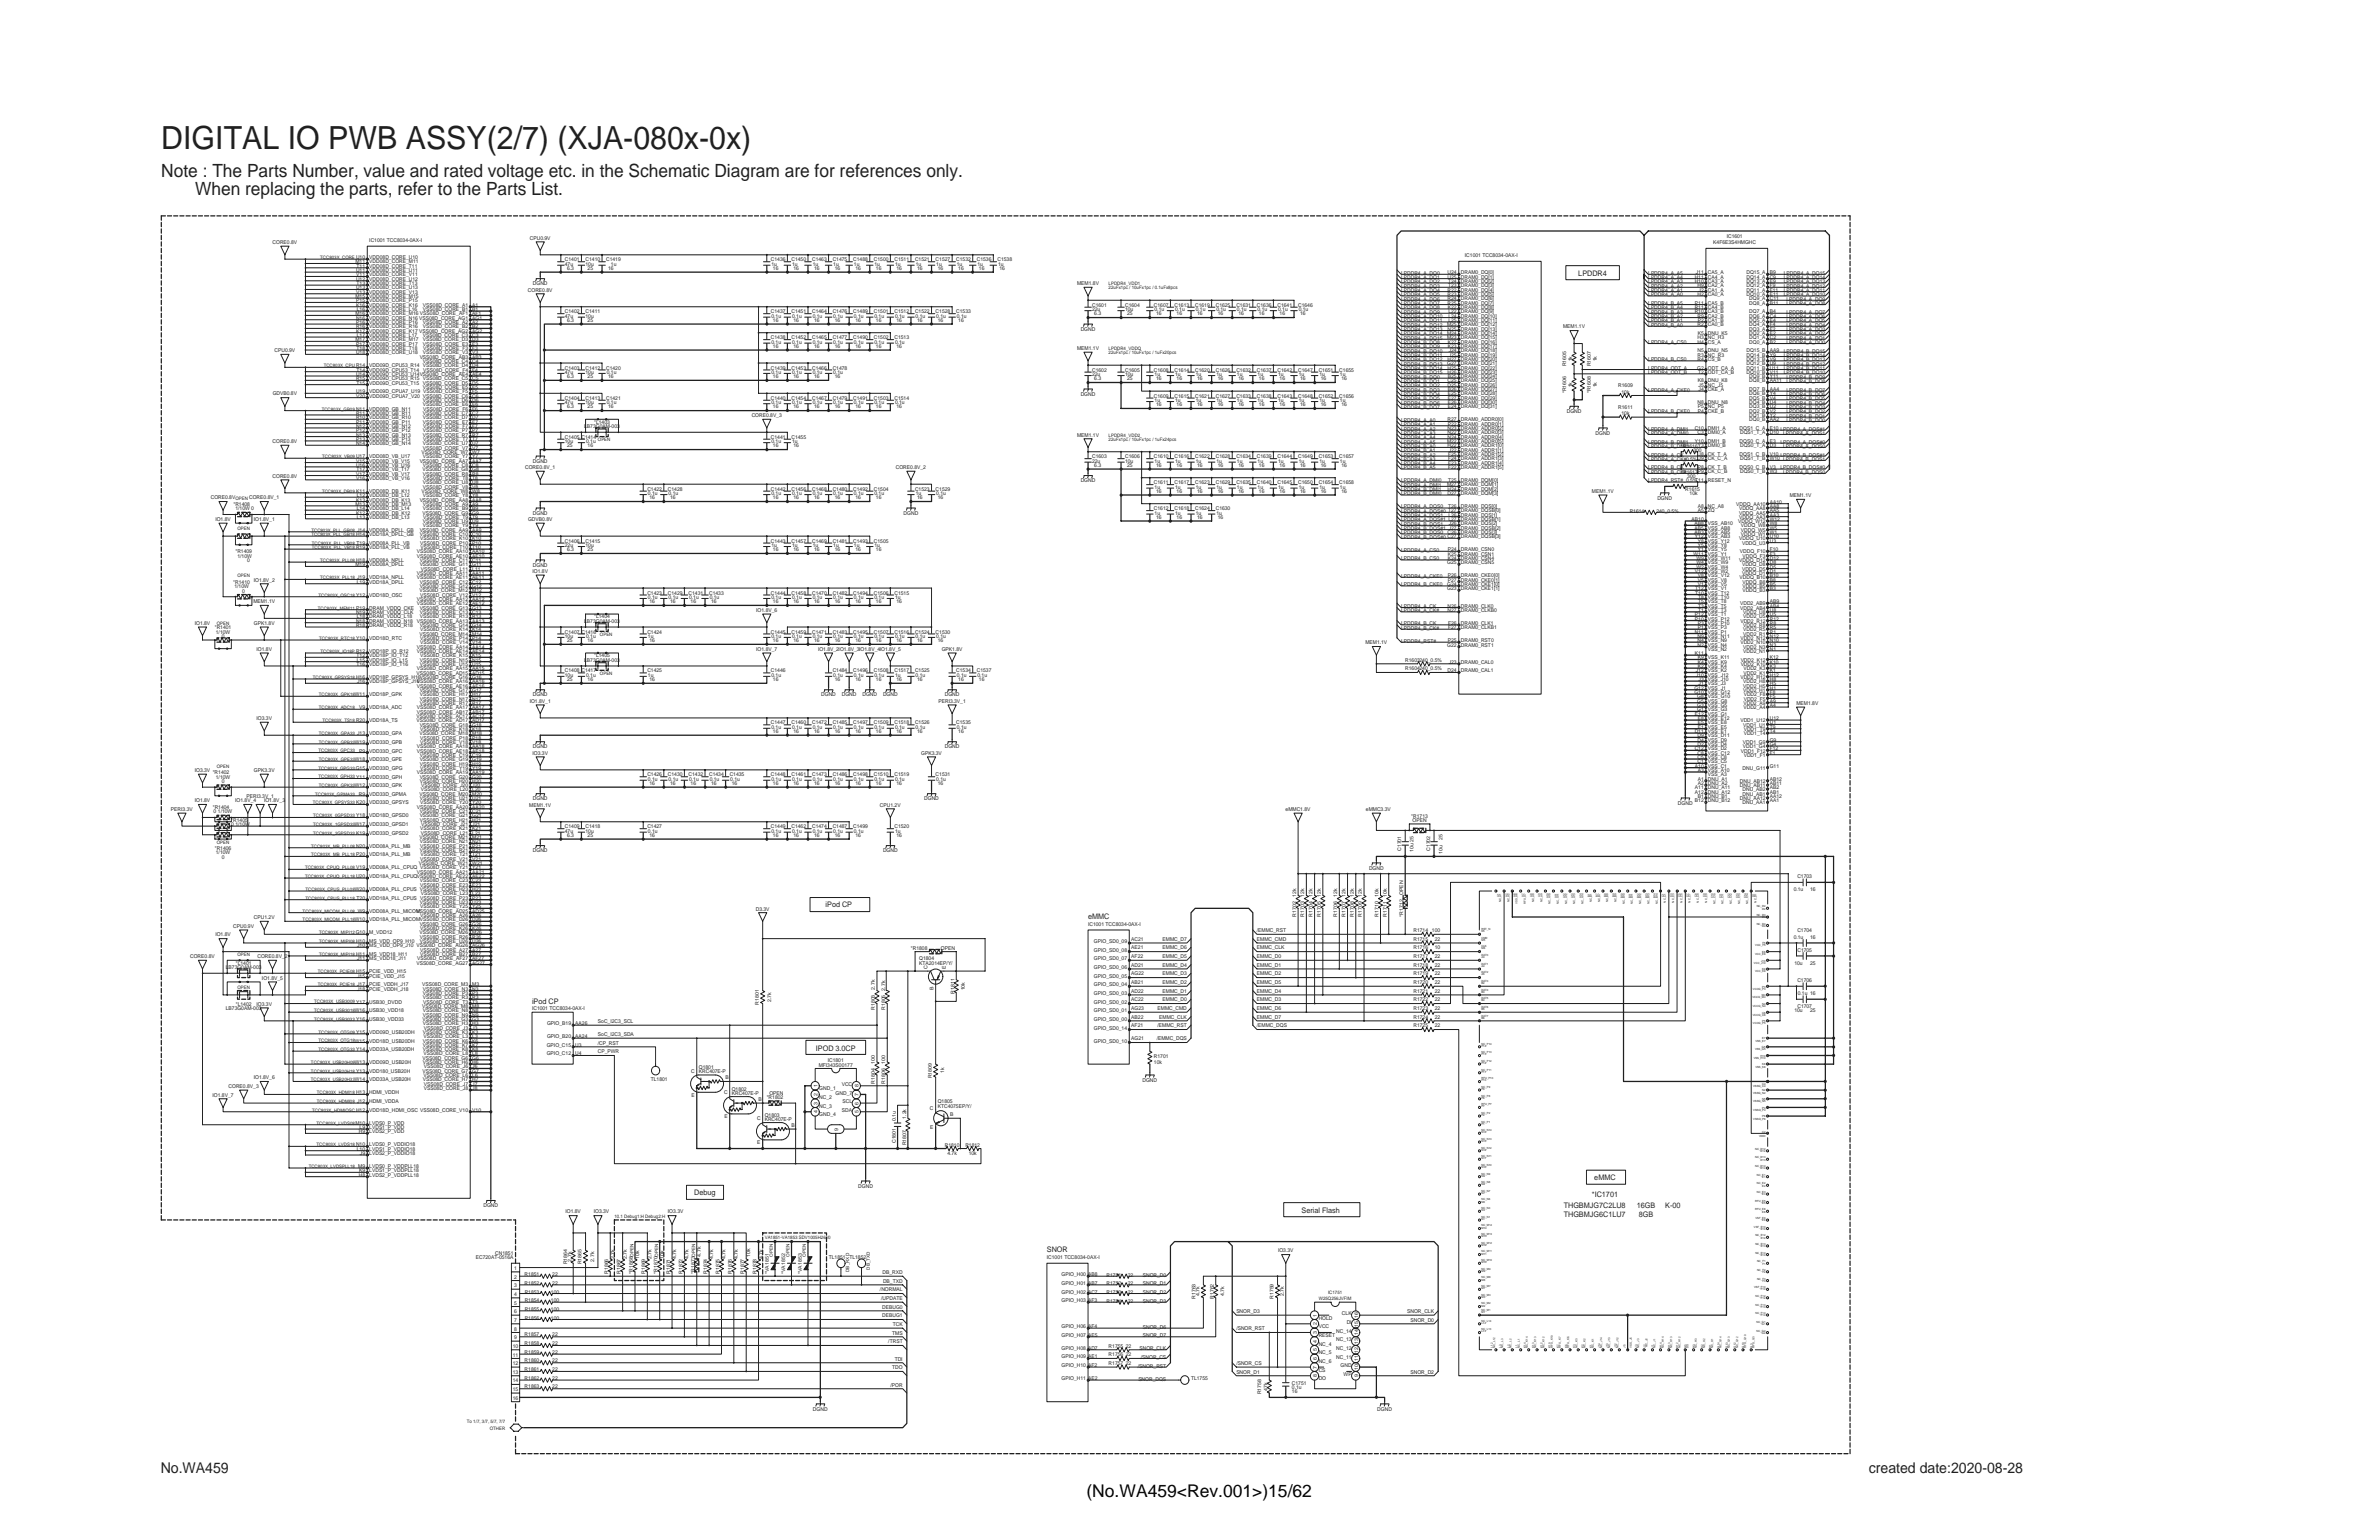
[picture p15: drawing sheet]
<svg xmlns="http://www.w3.org/2000/svg" width="432mm" height="279mm" viewBox="0 0 432 279" stroke-linecap="round" stroke-linejoin="round" font-family="sans-serif">
<defs><g id="words">
<text font-size="5.8" fill="#231f20" x="29.3" y="27.1">DIGITAL IO PWB ASSY(2/7) (XJA-080x-0x)</text>
<g font-size="3.3" fill="#231f20">
<text x="29.3" y="32.1">Note : The Parts Number, value and rated voltage etc. in the Schematic Diagram are for references only.</text>
<text x="35.4" y="35.4">When replacing the parts, refer to the Parts List.</text>
</g>
<text font-size="3.2" x="197.2" y="271.6">(No.WA459&lt;Rev.001&gt;)15/62</text>
<g font-size="2.7" fill="#231f20">
<text x="29.2" y="267.2">No.WA459</text>
<text x="339.2" y="267.2">created date:2020-08-28</text>
</g>
<g font-size="1.4" fill="#231f20">
<text x="286.5" y="50.2">LPDDR4</text>
<text x="149.8" y="164.6">iPod CP</text>
<text x="197.5" y="166.8">eMMC</text>
<text x="96.6" y="182.1">iPod CP</text>
<text x="148.1" y="190.8">IPOD 3.0CP</text>
<text x="289.4" y="214.1">eMMC</text>
<text x="126" y="216.9">Debug</text>
<text x="236.3" y="220">Serial Flash</text>
<text x="283.8" y="219.2">THGBMJG7C2LU8</text>
<text x="283.8" y="220.8">THGBMJG6C1LU7</text>
<text x="288.9" y="217.2">*IC1701</text>
<text x="297.1" y="219.2">16GB</text>
<text x="297.5" y="220.8">8GB</text>
<text x="302.3" y="219.2">K-00</text>
<text x="190" y="227.2">SNOR</text>
</g>
<g font-size="1" fill="#231f20">
<text x="49.5" y="44.3">CORE0.8V</text>
<text x="64.5" y="47.8">M11</text>
<text x="67" y="47.8">VDD08D_CORE_M11</text>
<text x="67" y="47">VDD08D_CORE_U10</text>
<text x="67" y="43.9">IC1001 TCC8034-0AX-I</text>
<text x="96.2" y="43.5">CPU0.9V</text>
<text x="102.5" y="47.4">C1401</text>
<text x="106.3" y="47.4">C1410</text>
<text x="110" y="47.4">C1419</text>
<text x="139.9" y="47.4">C1436</text>
<text x="143.7" y="47.4">C1450</text>
<text x="147.4" y="47.4">C1463</text>
<text x="151.1" y="47.4">C1475</text>
<text x="154.9" y="47.4">C1488</text>
<text x="158.6" y="47.4">C1500</text>
<text x="162.4" y="47.4">C1511</text>
<text x="166.1" y="47.4">C1521</text>
<text x="169.8" y="47.4">C1527</text>
<text x="173.6" y="47.4">C1532</text>
<text x="177.3" y="47.4">C1536</text>
<text x="181" y="47.4">C1538</text>
<text x="265.9" y="46.6">IC1001 TCC8034-0AX-I</text>
<text x="311" y="44.3">K4F6E3S4HMGHC</text>
<text x="313.4" y="43.1">IC1601</text>
<text x="64.6" y="49.4">U11</text>
<text x="64.6" y="52.5">U13</text>
<text x="64.6" y="50.9">U12</text>
<text x="64.7" y="50.2">V11</text>
<text x="64.7" y="53.3">V13</text>
<text x="64.7" y="48.6">T11</text>
<text x="64.7" y="51.7">T13</text>
<text x="67" y="49.4">VDD08D_CORE_U11</text>
<text x="67" y="48.6">VDD08D_CORE_T11</text>
<text x="67" y="50.2">VDD08D_CORE_V11</text>
<text x="67" y="51.7">VDD08D_CORE_T13</text>
<text x="67" y="53.3">VDD08D_CORE_V13</text>
<text x="67" y="52.5">VDD08D_CORE_U13</text>
<text x="67" y="50.9">VDD08D_CORE_U12</text>
<text x="95.8" y="52.9">CORE0.8V</text>
<text x="96.7" y="51.8">DGND</text>
<text x="102.5" y="48.2">47u</text>
<text x="102.9" y="49">6.3</text>
<text x="106.3" y="48.2">10u</text>
<text x="106.7" y="49">25</text>
<text x="110.4" y="49">16</text>
<text x="110.9" y="48.2">1u</text>
<text x="140" y="48.2">1u</text>
<text x="140.3" y="49">16</text>
<text x="143.8" y="48.2">1u</text>
<text x="144" y="49">16</text>
<text x="147.5" y="48.2">1u</text>
<text x="147.8" y="49">16</text>
<text x="151.3" y="48.2">1u</text>
<text x="151.5" y="49">16</text>
<text x="155" y="48.2">1u</text>
<text x="155.2" y="49">16</text>
<text x="158.7" y="48.2">1u</text>
<text x="159" y="49">16</text>
<text x="162.5" y="48.2">1u</text>
<text x="162.7" y="49">16</text>
<text x="166.2" y="48.2">1u</text>
<text x="166.5" y="49">16</text>
<text x="169.9" y="48.2">1u</text>
<text x="170.2" y="49">16</text>
<text x="173.7" y="48.2">1u</text>
<text x="173.9" y="49">16</text>
<text x="177.4" y="48.2">1u</text>
<text x="177.7" y="49">16</text>
<text x="181.2" y="48.2">1u</text>
<text x="181.4" y="49">16</text>
<text x="195.5" y="51.7">MEM1.8V</text>
<text x="254.3" y="53">LPDDR4_A_DQ4</text>
<text x="254.3" y="49.8">LPDDR4_A_DQ0</text>
<text x="254.3" y="53.8">LPDDR4_A_DQ5</text>
<text x="254.3" y="51.4">LPDDR4_A_DQ2</text>
<text x="254.3" y="52.2">LPDDR4_A_DQ3</text>
<text x="254.3" y="50.6">LPDDR4_A_DQ1</text>
<text x="262.7" y="50.6">U25</text>
<text x="262.7" y="53.7">R23</text>
<text x="262.7" y="49.8">U24</text>
<text x="262.7" y="52.9">R22</text>
<text x="262.8" y="52.1">T23</text>
<text x="262.8" y="51.3">T24</text>
<text x="265.1" y="52.1">DRAM0_DQ[3]</text>
<text x="265.1" y="50.6">DRAM0_DQ[1]</text>
<text x="265.1" y="53.7">DRAM0_DQ[5]</text>
<text x="265.1" y="49.8">DRAM0_DQ[0]</text>
<text x="265.1" y="52.9">DRAM0_DQ[4]</text>
<text x="265.1" y="51.3">DRAM0_DQ[2]</text>
<text x="299.2" y="49.8">LPDDR4_A_A5</text>
<text x="299.2" y="50.6">LPDDR4_A_A4</text>
<text x="299.2" y="51.4">LPDDR4_A_A3</text>
<text x="299.2" y="52.2">LPDDR4_A_A2</text>
<text x="299.2" y="53">LPDDR4_A_A1</text>
<text x="299.2" y="53.8">LPDDR4_A_A0</text>
<text x="307.6" y="50.6">H11</text>
<text x="307.6" y="51.3">H10</text>
<text x="307.8" y="49.8">J11</text>
<text x="308.1" y="52.1">H9</text>
<text x="308.1" y="53.7">H2</text>
<text x="308.3" y="52.9">J2</text>
<text x="310" y="52.1">CA2_A</text>
<text x="310" y="53.7">CA0_A</text>
<text x="310" y="50.6">CA4_A</text>
<text x="310" y="49.8">CA5_A</text>
<text x="310" y="52.9">CA1_A</text>
<text x="310" y="51.3">CA3_A</text>
<text x="317" y="49.8">DQ15_A</text>
<text x="317" y="52.1">DQ12_A</text>
<text x="317" y="52.9">DQ11_A</text>
<text x="317" y="51.3">DQ13_A</text>
<text x="317" y="53.7">DQ10_A</text>
<text x="317" y="50.6">DQ14_A</text>
<text x="321.2" y="49.8">B9</text>
<text x="321.2" y="52.1">F9</text>
<text x="321.2" y="52.9">F11</text>
<text x="321.2" y="51.3">E9</text>
<text x="321.2" y="53.7">E11</text>
<text x="321.2" y="50.6">C9</text>
<text x="323.8" y="50.6">LPDDR4_A_DQ14</text>
<text x="323.8" y="49.8">LPDDR4_A_DQ15</text>
<text x="323.8" y="53.8">LPDDR4_A_DQ10</text>
<text x="323.8" y="53">LPDDR4_A_DQ11</text>
<text x="323.8" y="52.2">LPDDR4_A_DQ12</text>
<text x="323.8" y="51.4">LPDDR4_A_DQ13</text>
<text x="64.5" y="57.2">M16</text>
<text x="64.5" y="54.1">M15</text>
<text x="64.6" y="58">N16</text>
<text x="64.6" y="59.6">R16</text>
<text x="64.7" y="58.8">P16</text>
<text x="64.7" y="55.7">K16</text>
<text x="64.7" y="54.9">P15</text>
<text x="64.8" y="56.4">L16</text>
<text x="67" y="58">VDD08D_CORE_N16 VSS08D_CORE_AG1</text>
<text x="67" y="58.8">VDD08D_CORE_P16</text>
<text x="67" y="55.7">VDD08D_CORE_K16</text>
<text x="67" y="56.4">VDD08D_CORE_L16</text>
<text x="67" y="57.2">VDD08D_CORE_M16 VSS08D_CORE_AF1</text>
<text x="67" y="54.1">VDD08D_CORE_M15</text>
<text x="67" y="54.9">VDD08D_CORE_P15</text>
<text x="67" y="59.6">VDD08D_CORE_R16</text>
<text x="76.8" y="55.7">VSS08D_CORE_A1</text>
<text x="76.8" y="58.8">VSS08D_CORE_A2</text>
<text x="76.8" y="56.4">VSS08D_CORE_B1</text>
<text x="76.8" y="59.6">VSS08D_CORE_B2</text>
<text x="85.7" y="58">AG1</text>
<text x="85.7" y="55.7">A1</text>
<text x="85.7" y="58.8">A2</text>
<text x="85.7" y="56.4">B1</text>
<text x="85.7" y="59.6">B2</text>
<text x="85.7" y="57.2">AF1</text>
<text x="102.5" y="57.6">47u</text>
<text x="102.5" y="56.8">C1402</text>
<text x="102.9" y="58.4">6.3</text>
<text x="106.3" y="57.6">10u</text>
<text x="106.3" y="56.8">C1411</text>
<text x="106.7" y="58.4">25</text>
<text x="139.9" y="56.8">C1437</text>
<text x="140" y="57.6">0.1u</text>
<text x="140.3" y="58.4">16</text>
<text x="143.7" y="56.8">C1451</text>
<text x="143.8" y="57.6">0.1u</text>
<text x="144" y="58.4">16</text>
<text x="147.4" y="56.8">C1464</text>
<text x="147.5" y="57.6">0.1u</text>
<text x="147.8" y="58.4">16</text>
<text x="151.1" y="56.8">C1476</text>
<text x="151.2" y="57.6">0.1u</text>
<text x="151.5" y="58.4">16</text>
<text x="154.9" y="56.8">C1489</text>
<text x="155" y="57.6">0.1u</text>
<text x="155.2" y="58.4">16</text>
<text x="158.6" y="56.8">C1501</text>
<text x="158.7" y="57.6">0.1u</text>
<text x="159" y="58.4">16</text>
<text x="162.4" y="56.8">C1512</text>
<text x="162.5" y="57.6">0.1u</text>
<text x="162.7" y="58.4">16</text>
<text x="166.1" y="56.8">C1522</text>
<text x="166.2" y="57.6">0.1u</text>
<text x="166.5" y="58.4">16</text>
<text x="169.8" y="56.8">C1528</text>
<text x="169.9" y="57.6">0.1u</text>
<text x="170.2" y="58.4">16</text>
<text x="173.6" y="56.8">C1533</text>
<text x="173.7" y="57.6">0.1u</text>
<text x="173.9" y="58.4">16</text>
<text x="198.2" y="56.4">22u</text>
<text x="198.2" y="55.7">C1601</text>
<text x="198.6" y="57.2">6.3</text>
<text x="204.2" y="56.4">10u</text>
<text x="204.2" y="55.7">C1604</text>
<text x="204.6" y="57.2">25</text>
<text x="209.4" y="55.7">C1607</text>
<text x="209.6" y="56.4">0.1u</text>
<text x="209.8" y="57.2">16</text>
<text x="213.2" y="55.7">C1613</text>
<text x="213.3" y="56.4">0.1u</text>
<text x="213.6" y="57.2">16</text>
<text x="216.9" y="55.7">C1619</text>
<text x="217" y="56.4">0.1u</text>
<text x="217.3" y="57.2">16</text>
<text x="220.7" y="55.7">C1625</text>
<text x="220.8" y="56.4">0.1u</text>
<text x="221" y="57.2">16</text>
<text x="224.4" y="55.7">C1631</text>
<text x="224.5" y="56.4">0.1u</text>
<text x="224.8" y="57.2">16</text>
<text x="228.1" y="55.7">C1636</text>
<text x="228.2" y="56.4">0.1u</text>
<text x="228.5" y="57.2">16</text>
<text x="231.9" y="55.7">C1641</text>
<text x="232" y="56.4">0.1u</text>
<text x="232.3" y="57.2">16</text>
<text x="235.6" y="55.7">C1646</text>
<text x="235.7" y="56.4">0.1u</text>
<text x="236" y="57.2">16</text>
<text x="254.3" y="54.6">LPDDR4_A_DQ6</text>
<text x="254.3" y="55.3">LPDDR4_A_DQ7</text>
<text x="254.3" y="56.1">LPDDR4_A_DQ8</text>
<text x="254.3" y="56.9">LPDDR4_A_DQ9</text>
<text x="254.3" y="57.7">LPDDR4_A_DQ10</text>
<text x="254.3" y="58.5">LPDDR4_A_DQ11</text>
<text x="254.3" y="59.3">LPDDR4_A_DQ12</text>
<text x="262.6" y="59.2">M25</text>
<text x="262.7" y="54.5">R24</text>
<text x="262.7" y="55.3">R25</text>
<text x="262.7" y="60">N25</text>
<text x="262.8" y="56.1">K22</text>
<text x="262.9" y="57.6">L24</text>
<text x="262.9" y="56.8">L22</text>
<text x="262.9" y="58.4">L25</text>
<text x="265.1" y="54.5">DRAM0_DQ[6]</text>
<text x="265.1" y="56.1">DRAM0_DQ[8]</text>
<text x="265.1" y="57.6">DRAM0_DQ[10]</text>
<text x="265.1" y="56.8">DRAM0_DQ[9]</text>
<text x="265.1" y="55.3">DRAM0_DQ[7]</text>
<text x="265.1" y="60">DRAM0_DQ[13]</text>
<text x="265.1" y="59.2">DRAM0_DQ[12]</text>
<text x="265.1" y="58.4">DRAM0_DQ[11]</text>
<text x="283.7" y="59.6">MEM1.1V</text>
<text x="299.2" y="55.3">LPDDR4_B_A5</text>
<text x="299.2" y="56.1">LPDDR4_B_A4</text>
<text x="299.2" y="56.9">LPDDR4_B_A3</text>
<text x="299.2" y="57.7">LPDDR4_B_A2</text>
<text x="299.2" y="58.5">LPDDR4_B_A1</text>
<text x="299.2" y="59.3">LPDDR4_B_A0</text>
<text x="307.6" y="56.1">R11</text>
<text x="307.6" y="56.8">R10</text>
<text x="307.6" y="55.3">P11</text>
<text x="308.1" y="57.6">R9</text>
<text x="308.1" y="59.2">R2</text>
<text x="308.1" y="58.4">P2</text>
<text x="310" y="56.1">CA4_B</text>
<text x="310" y="58.4">CA1_B</text>
<text x="310" y="57.6">CA2_B</text>
<text x="310" y="55.3">CA5_B</text>
<text x="310" y="59.2">CA0_B</text>
<text x="310" y="56.8">CA3_B</text>
<text x="317.5" y="55.3">DQ8_A</text>
<text x="317.5" y="58.4">DQ5_A</text>
<text x="317.5" y="60">DQ3_A</text>
<text x="317.5" y="54.5">DQ9_A</text>
<text x="317.5" y="59.2">DQ4_A</text>
<text x="317.5" y="56.8">DQ7_A</text>
<text x="317.5" y="57.6">DQ6_A</text>
<text x="321.2" y="55.3">B11</text>
<text x="321.2" y="58.4">E4</text>
<text x="321.2" y="60">F2</text>
<text x="321.2" y="54.5">C11</text>
<text x="321.2" y="59.2">F4</text>
<text x="321.2" y="56.8">B4</text>
<text x="321.2" y="57.6">C4</text>
<text x="324.3" y="56.9">LPDDR4_A_DQ7</text>
<text x="324.3" y="55.3">LPDDR4_A_DQ8</text>
<text x="324.3" y="54.6">LPDDR4_A_DQ9</text>
<text x="324.3" y="59.3">LPDDR4_A_DQ4</text>
<text x="324.3" y="58.5">LPDDR4_A_DQ5</text>
<text x="324.3" y="57.7">LPDDR4_A_DQ6</text>
<text x="49.8" y="63.9">CPU0.9V</text>
<text x="64.5" y="61.9">M17</text>
<text x="64.6" y="64.3">U18</text>
<text x="64.7" y="62.7">P17</text>
<text x="64.7" y="60.4">K17</text>
<text x="64.7" y="63.5">T18</text>
<text x="64.8" y="61.2">L17</text>
<text x="67" y="62.7">VDD08D_CORE_P17</text>
<text x="67" y="63.5">VDD08D_CORE_T18</text>
<text x="67" y="60.4">VDD08D_CORE_K17 VSS08D_CORE_AG2</text>
<text x="67" y="64.3">VDD08D_CORE_U18</text>
<text x="67" y="61.9">VDD08D_CORE_M17</text>
<text x="67" y="61.2">VDD08D_CORE_L17</text>
<text x="76.2" y="65.1">VSS08D_CORE_AB3</text>
<text x="76.7" y="65.9">VSS08D_CORE_C4</text>
<text x="76.7" y="61.9">VSS08D_CORE_D3</text>
<text x="76.7" y="61.2">VSS08D_CORE_C3</text>
<text x="76.8" y="62.7">VSS08D_CORE_E3</text>
<text x="76.8" y="64.3">VSS08D_CORE_V3</text>
<text x="76.8" y="63.5">VSS08D_CORE_F3</text>
<text x="85.7" y="60.4">AG2</text>
<text x="85.7" y="65.9">C4</text>
<text x="85.7" y="61.9">D3</text>
<text x="85.7" y="61.2">C3</text>
<text x="85.7" y="63.5">F3</text>
<text x="85.7" y="62.7">E3</text>
<text x="85.7" y="64.3">V3</text>
<text x="85.7" y="65.1">AB3</text>
<text x="139.9" y="61.5">C1438</text>
<text x="140" y="62.3">0.1u</text>
<text x="140.3" y="63.1">16</text>
<text x="143.7" y="61.5">C1452</text>
<text x="143.8" y="62.3">0.1u</text>
<text x="144" y="63.1">16</text>
<text x="147.4" y="61.5">C1465</text>
<text x="147.5" y="62.3">0.1u</text>
<text x="147.8" y="63.1">16</text>
<text x="151.1" y="61.5">C1477</text>
<text x="151.2" y="62.3">0.1u</text>
<text x="151.5" y="63.1">16</text>
<text x="154.9" y="61.5">C1490</text>
<text x="155" y="62.3">0.1u</text>
<text x="155.2" y="63.1">16</text>
<text x="158.6" y="61.5">C1502</text>
<text x="158.7" y="62.3">0.1u</text>
<text x="159" y="63.1">16</text>
<text x="162.4" y="61.5">C1513</text>
<text x="162.5" y="62.3">0.1u</text>
<text x="162.7" y="63.1">16</text>
<text x="195.5" y="63.5">MEM1.1V</text>
<text x="196.2" y="60">DGND</text>
<text x="254.3" y="60.8">LPDDR4_A_DQ14</text>
<text x="254.3" y="61.6">LPDDR4_A_DQ15</text>
<text x="254.3" y="62.4">LPDDR4_B_DQ8</text>
<text x="254.3" y="63.2">LPDDR4_B_DQ9</text>
<text x="254.3" y="64">LPDDR4_B_DQ10</text>
<text x="254.3" y="64.8">LPDDR4_B_DQ11</text>
<text x="254.3" y="65.6">LPDDR4_B_DQ12</text>
<text x="254.3" y="60.1">LPDDR4_A_DQ13</text>
<text x="262.6" y="61.5">M23</text>
<text x="262.6" y="60.8">M24</text>
<text x="262.7" y="65.5">H27</text>
<text x="262.8" y="62.3">K27</text>
<text x="262.8" y="63.1">K23</text>
<text x="262.9" y="63.9">J24</text>
<text x="262.9" y="64.7">J25</text>
<text x="265.1" y="63.9">DRAM0_DQ[18]</text>
<text x="265.1" y="61.5">DRAM0_DQ[15]</text>
<text x="265.1" y="65.5">DRAM0_DQ[20]</text>
<text x="265.1" y="62.3">DRAM0_DQ[16]</text>
<text x="265.1" y="63.1">DRAM0_DQ[17]</text>
<text x="265.1" y="64.7">DRAM0_DQ[19]</text>
<text x="265.1" y="60.8">DRAM0_DQ[14]</text>
<text x="299.2" y="65.6">LPDDR4_B_CS0</text>
<text x="299.2" y="62.4">LPDDR4_A_CS0</text>
<text x="308.1" y="65.5">R4</text>
<text x="308.1" y="62.3">H4</text>
<text x="308.1" y="61.5">H3</text>
<text x="308.1" y="63.9">N5</text>
<text x="308.1" y="64.7">R3</text>
<text x="308.1" y="60.8">K5</text>
<text x="310" y="61.5">NC_H3</text>
<text x="310" y="60.8">DNU_K5</text>
<text x="310" y="63.9">DNU_N5</text>
<text x="310" y="65.5">CS_B</text>
<text x="310" y="62.3">CS_A</text>
<text x="310" y="64.7">NC_R3</text>
<text x="317" y="63.9">DQ15_B</text>
<text x="317" y="64.7">DQ14_B</text>
<text x="317" y="65.5">DQ13_B</text>
<text x="317.5" y="62.3">DQ0_A</text>
<text x="317.5" y="60.8">DQ2_A</text>
<text x="317.5" y="61.5">DQ1_A</text>
<text x="321.2" y="63.9">AA9</text>
<text x="321.2" y="64.7">Y9</text>
<text x="321.2" y="65.5">V9</text>
<text x="321.2" y="62.3">B2</text>
<text x="321.2" y="60.8">E2</text>
<text x="321.2" y="61.5">C2</text>
<text x="323.8" y="64">LPDDR4_B_DQ15</text>
<text x="323.8" y="64.8">LPDDR4_B_DQ14</text>
<text x="323.8" y="65.6">LPDDR4_B_DQ13</text>
<text x="324.3" y="62.4">LPDDR4_A_DQ0</text>
<text x="324.3" y="60.1">LPDDR4_A_DQ3</text>
<text x="324.3" y="60.8">LPDDR4_A_DQ2</text>
<text x="324.3" y="61.6">LPDDR4_A_DQ1</text>
<text x="49.5" y="71.8">GDVB0.8V</text>
<text x="64.6" y="71.4">U19</text>
<text x="64.6" y="69">R15</text>
<text x="64.6" y="68.2">U14</text>
<text x="64.7" y="67.4">T14</text>
<text x="64.7" y="69.8">T15</text>
<text x="67" y="71.4">VDD09D_CPUA7_U19 VSS08D_CORE_F5</text>
<text x="67" y="67.4">VDD09D_CPU53_T14</text>
<text x="67" y="66.6">VDD09D_CPU53_R14 VSS08D_CORE_D4</text>
<text x="67" y="69">VDD09D_CPU53_R15 VSS08D_CORE_C5</text>
<text x="67" y="69.8">VDD09D_CPU53_T15 VSS08D_CORE_D5</text>
<text x="67" y="68.2">VDD09D_CPU53_U14VSS08D_CORE_AE4</text>
<text x="76.8" y="70.6">VSS08D_CORE_E5</text>
<text x="76.8" y="67.4">VSS08D_CORE_F4</text>
<text x="85.7" y="69">C5</text>
<text x="85.7" y="66.6">D4</text>
<text x="85.7" y="69.8">D5</text>
<text x="85.7" y="71.4">F5</text>
<text x="85.7" y="67.4">F4</text>
<text x="85.7" y="70.6">E5</text>
<text x="85.7" y="68.2">AE4</text>
<text x="102.5" y="67.8">47u</text>
<text x="102.5" y="67">C1403</text>
<text x="102.9" y="68.6">6.3</text>
<text x="106.3" y="67.8">10u</text>
<text x="106.3" y="67">C1412</text>
<text x="106.7" y="68.6">25</text>
<text x="110" y="67">C1420</text>
<text x="110.1" y="67.8">0.1u</text>
<text x="110.4" y="68.6">16</text>
<text x="139.9" y="67">C1439</text>
<text x="140" y="67.8">0.1u</text>
<text x="140.3" y="68.6">16</text>
<text x="143.7" y="67">C1453</text>
<text x="143.8" y="67.8">0.1u</text>
<text x="144" y="68.6">16</text>
<text x="147.4" y="67">C1466</text>
<text x="147.5" y="67.8">0.1u</text>
<text x="147.8" y="68.6">16</text>
<text x="151.1" y="67">C1478</text>
<text x="151.2" y="67.8">0.1u</text>
<text x="151.5" y="68.6">16</text>
<text x="196.2" y="71.8">DGND</text>
<text x="198.2" y="68.2">22u</text>
<text x="198.2" y="67.4">C1602</text>
<text x="198.6" y="69">6.3</text>
<text x="204.2" y="68.2">10u</text>
<text x="204.2" y="67.4">C1605</text>
<text x="204.6" y="69">25</text>
<text x="209.4" y="67.4">C1608</text>
<text x="209.6" y="68.2">1u</text>
<text x="209.8" y="69">16</text>
<text x="213.2" y="67.4">C1614</text>
<text x="213.3" y="68.2">1u</text>
<text x="213.6" y="69">16</text>
<text x="216.9" y="67.4">C1620</text>
<text x="217" y="68.2">1u</text>
<text x="217.3" y="69">16</text>
<text x="220.7" y="67.4">C1626</text>
<text x="220.8" y="68.2">1u</text>
<text x="221" y="69">16</text>
<text x="224.4" y="67.4">C1632</text>
<text x="224.5" y="68.2">1u</text>
<text x="224.8" y="69">16</text>
<text x="228.1" y="67.4">C1637</text>
<text x="228.3" y="68.2">1u</text>
<text x="228.5" y="69">16</text>
<text x="231.9" y="67.4">C1642</text>
<text x="232" y="68.2">1u</text>
<text x="232.3" y="69">16</text>
<text x="235.6" y="67.4">C1647</text>
<text x="235.7" y="68.2">1u</text>
<text x="236" y="69">16</text>
<text x="239.4" y="67.4">C1651</text>
<text x="239.5" y="68.2">1u</text>
<text x="239.7" y="69">16</text>
<text x="243.1" y="67.4">C1655</text>
<text x="243.2" y="68.2">1u</text>
<text x="243.5" y="69">16</text>
<text x="254.3" y="68.7">LPDDR4_B_DQ0</text>
<text x="254.3" y="71">LPDDR4_B_DQ3</text>
<text x="254.3" y="69.5">LPDDR4_B_DQ1</text>
<text x="254.3" y="70.3">LPDDR4_B_DQ2</text>
<text x="254.3" y="67.9">LPDDR4_B_DQ15</text>
<text x="254.3" y="67.1">LPDDR4_B_DQ14</text>
<text x="254.3" y="66.3">LPDDR4_B_DQ13</text>
<text x="254.3" y="71.8">LPDDR4_B_DQ4</text>
<text x="262.7" y="66.3">G27</text>
<text x="262.7" y="70.2">D25</text>
<text x="262.7" y="67.8">H26</text>
<text x="262.7" y="69.4">C25</text>
<text x="262.7" y="67">H25</text>
<text x="262.8" y="68.6">B25</text>
<text x="262.8" y="71.8">E25</text>
<text x="262.8" y="71">B26</text>
<text x="265.1" y="68.6">DRAM0_DQ[24]</text>
<text x="265.1" y="70.2">DRAM0_DQ[26]</text>
<text x="265.1" y="67.8">DRAM0_DQ[23]</text>
<text x="265.1" y="71.8">DRAM0_DQ[28]</text>
<text x="265.1" y="69.4">DRAM0_DQ[25]</text>
<text x="265.1" y="66.3">DRAM0_DQ[21]</text>
<text x="265.1" y="71">DRAM0_DQ[27]</text>
<text x="265.1" y="67">DRAM0_DQ[22]</text>
<text x="293.7" y="70.2">R1609</text>
<text x="294.3" y="71.4">10k</text>
<text x="299.2" y="71">LPDDR4_A_CKE0</text>
<text x="299.2" y="67.1">LPDDR4_ODT_A</text>
<text x="299.2" y="67.9">LPDDR4_ODT_B</text>
<text x="308" y="67">G2</text>
<text x="308.1" y="69.4">K8</text>
<text x="308.2" y="67.8">T2</text>
<text x="308.3" y="71">J4</text>
<text x="308.3" y="70.2">J5</text>
<text x="310" y="67.8">ODT_CA_B</text>
<text x="310" y="67">ODT_CA_A</text>
<text x="310" y="71">CKE_A</text>
<text x="310" y="70.2">NC_J5</text>
<text x="310" y="69.4">DNU_K8</text>
<text x="317" y="67">DQ11_B</text>
<text x="317" y="67.8">DQ10_B</text>
<text x="317" y="66.3">DQ12_B</text>
<text x="317.5" y="71">DQ7_B</text>
<text x="317.5" y="71.8">DQ6_B</text>
<text x="317.5" y="68.6">DQ9_B</text>
<text x="317.5" y="69.4">DQ8_B</text>
<text x="321.2" y="67">U11</text>
<text x="321.2" y="67.8">V11</text>
<text x="321.2" y="66.3">U9</text>
<text x="321.2" y="71">AA4</text>
<text x="321.2" y="71.8">Y4</text>
<text x="321.2" y="68.6">Y11</text>
<text x="321.2" y="69.4">AA11</text>
<text x="323.8" y="66.3">LPDDR4_B_DQ12</text>
<text x="323.8" y="67.1">LPDDR4_B_DQ11</text>
<text x="323.8" y="67.9">LPDDR4_B_DQ10</text>
<text x="324.3" y="71">LPDDR4_B_DQ7</text>
<text x="324.3" y="71.8">LPDDR4_B_DQ6</text>
<text x="324.3" y="68.7">LPDDR4_B_DQ9</text>
<text x="324.3" y="69.5">LPDDR4_B_DQ8</text>
<text x="64.6" y="76.1">R10</text>
<text x="64.6" y="75.3">R11</text>
<text x="64.6" y="77.6">N12</text>
<text x="64.7" y="72.1">V20</text>
<text x="64.7" y="76.9">P11</text>
<text x="67" y="72.1">VDD09D_CPUA7_V20 VSS08D_CORE_C6</text>
<text x="67" y="74.5">VDD08D_GB_N11</text>
<text x="67" y="76.1">VDD08D_GB_R10</text>
<text x="67" y="75.3">VDD08D_GB_R11</text>
<text x="67" y="76.9">VDD08D_GB_P11</text>
<text x="67" y="77.6">VDD08D_GB_N12</text>
<text x="76.7" y="75.3">VSS08D_CORE_C7</text>
<text x="76.7" y="76.1">VSS08D_CORE_D7</text>
<text x="76.7" y="72.9">VSS08D_CORE_D6</text>
<text x="76.8" y="76.9">VSS08D_CORE_E7</text>
<text x="76.8" y="73.7">VSS08D_CORE_E6</text>
<text x="76.8" y="77.6">VSS08D_CORE_F7</text>
<text x="76.8" y="74.5">VSS08D_CORE_F6</text>
<text x="85.7" y="75.3">C7</text>
<text x="85.7" y="76.1">D7</text>
<text x="85.7" y="72.9">D6</text>
<text x="85.7" y="72.1">C6</text>
<text x="85.7" y="77.6">F7</text>
<text x="85.7" y="74.5">F6</text>
<text x="85.7" y="76.9">E7</text>
<text x="85.7" y="73.7">E6</text>
<text x="102.5" y="73.3">47u</text>
<text x="102.5" y="72.5">C1404</text>
<text x="102.9" y="74.1">6.3</text>
<text x="106" y="77.6">LB73G0AM-003</text>
<text x="106.3" y="73.3">10u</text>
<text x="106.3" y="72.5">C1413</text>
<text x="106.7" y="74.1">25</text>
<text x="107.8" y="76.9">*L1403</text>
<text x="110" y="72.5">C1421</text>
<text x="110.1" y="73.3">0.1u</text>
<text x="110.4" y="74.1">16</text>
<text x="136.4" y="75.7">CORE0.8V_3</text>
<text x="139.9" y="72.5">C1440</text>
<text x="140" y="73.3">0.1u</text>
<text x="140.3" y="74.1">16</text>
<text x="143.7" y="72.5">C1454</text>
<text x="143.8" y="73.3">0.1u</text>
<text x="144" y="74.1">16</text>
<text x="147.4" y="72.5">C1467</text>
<text x="147.5" y="73.3">0.1u</text>
<text x="147.8" y="74.1">16</text>
<text x="151.1" y="72.5">C1479</text>
<text x="151.2" y="73.3">0.1u</text>
<text x="151.5" y="74.1">16</text>
<text x="154.9" y="72.5">C1491</text>
<text x="155" y="73.3">0.1u</text>
<text x="155.2" y="74.1">16</text>
<text x="158.6" y="72.5">C1503</text>
<text x="158.7" y="73.3">0.1u</text>
<text x="159" y="74.1">16</text>
<text x="162.4" y="72.5">C1514</text>
<text x="162.5" y="73.3">0.1u</text>
<text x="162.7" y="74.1">16</text>
<text x="209.4" y="72.1">C1609</text>
<text x="209.6" y="72.9">1u</text>
<text x="209.8" y="73.7">16</text>
<text x="213.2" y="72.1">C1615</text>
<text x="213.3" y="72.9">1u</text>
<text x="213.6" y="73.7">16</text>
<text x="216.9" y="72.1">C1621</text>
<text x="217" y="72.9">1u</text>
<text x="217.3" y="73.7">16</text>
<text x="220.7" y="72.1">C1627</text>
<text x="220.8" y="72.9">1u</text>
<text x="221" y="73.7">16</text>
<text x="224.4" y="72.1">C1633</text>
<text x="224.5" y="72.9">1u</text>
<text x="224.8" y="73.7">16</text>
<text x="228.1" y="72.1">C1638</text>
<text x="228.3" y="72.9">1u</text>
<text x="228.5" y="73.7">16</text>
<text x="231.9" y="72.1">C1643</text>
<text x="232" y="72.9">1u</text>
<text x="232.3" y="73.7">16</text>
<text x="235.6" y="72.1">C1648</text>
<text x="235.7" y="72.9">1u</text>
<text x="236" y="73.7">16</text>
<text x="239.4" y="72.1">C1652</text>
<text x="239.5" y="72.9">1u</text>
<text x="239.7" y="73.7">16</text>
<text x="243.1" y="72.1">C1656</text>
<text x="243.2" y="72.9">1u</text>
<text x="243.5" y="73.7">16</text>
<text x="254.3" y="76.5">LPDDR4_A_A0</text>
<text x="254.3" y="73.4">LPDDR4_B_DQ6</text>
<text x="254.3" y="74.2">LPDDR4_B_DQ7</text>
<text x="254.3" y="77.3">LPDDR4_A_A1</text>
<text x="254.3" y="72.6">LPDDR4_B_DQ5</text>
<text x="262.7" y="76.5">R27</text>
<text x="262.8" y="73.3">E26</text>
<text x="262.8" y="74.1">E24</text>
<text x="262.8" y="72.5">E27</text>
<text x="262.8" y="77.2">P22</text>
<text x="265.1" y="76.5">DRAM0_ADDR0[0]</text>
<text x="265.1" y="73.3">DRAM0_DQ[30]</text>
<text x="265.1" y="77.2">DRAM0_ADDR0[1]</text>
<text x="265.1" y="74.1">DRAM0_DQ[31]</text>
<text x="265.1" y="72.5">DRAM0_DQ[29]</text>
<text x="284.4" y="74.9">DGND</text>
<text x="293.7" y="74.1">R1611</text>
<text x="294.3" y="75.3">10k</text>
<text x="299.2" y="75">LPDDR4_B_CKE0</text>
<text x="308.1" y="73.3">N8</text>
<text x="308.1" y="74.1">P5</text>
<text x="308.1" y="74.9">P4</text>
<text x="310" y="73.3">DNU_N8</text>
<text x="310" y="74.1">NC_P5</text>
<text x="310" y="74.9">CKE_B</text>
<text x="317.5" y="75.7">DQ1_B</text>
<text x="317.5" y="76.5">DQ0_B</text>
<text x="317.5" y="74.9">DQ2_B</text>
<text x="317.5" y="74.1">DQ3_B</text>
<text x="317.5" y="72.5">DQ5_B</text>
<text x="317.5" y="73.3">DQ4_B</text>
<text x="321.2" y="75.7">Y2</text>
<text x="321.2" y="76.5">AA2</text>
<text x="321.2" y="74.9">V2</text>
<text x="321.2" y="74.1">U2</text>
<text x="321.2" y="72.5">V4</text>
<text x="321.2" y="73.3">U4</text>
<text x="324.3" y="75">LPDDR4_B_DQ2</text>
<text x="324.3" y="72.6">LPDDR4_B_DQ5</text>
<text x="324.3" y="76.5">LPDDR4_B_DQ0</text>
<text x="324.3" y="74.2">LPDDR4_B_DQ3</text>
<text x="324.3" y="75.8">LPDDR4_B_DQ1</text>
<text x="324.3" y="73.4">LPDDR4_B_DQ4</text>
<text x="49.5" y="80.4">CORE0.8V</text>
<text x="64.6" y="80.8">N14</text>
<text x="64.6" y="79.2">N13</text>
<text x="64.7" y="80">P13</text>
<text x="64.7" y="83.9">V15</text>
<text x="64.7" y="78.4">P12</text>
<text x="67" y="83.1">VDD08D_VB_U17</text>
<text x="67" y="80.8">VDD08D_GB_N14</text>
<text x="67" y="80">VDD08D_GB_P13</text>
<text x="67" y="79.2">VDD08D_GB_N13</text>
<text x="67" y="83.9">VDD08D_VB_V15</text>
<text x="67" y="78.4">VDD08D_GB_P12</text>
<text x="76.2" y="83.9">VSS08D_CORE_AA7</text>
<text x="76.5" y="82.4">VSS08D_CORE_W7</text>
<text x="76.7" y="80.8">VSS08D_CORE_U7</text>
<text x="76.7" y="79.2">VSS08D_CORE_R7</text>
<text x="76.8" y="81.6">VSS08D_CORE_V7</text>
<text x="76.8" y="78.4">VSS08D_CORE_P7</text>
<text x="76.8" y="83.1">VSS08D_CORE_Y7</text>
<text x="76.8" y="80">VSS08D_CORE_T7</text>
<text x="85.7" y="80.8">U7</text>
<text x="85.7" y="79.2">R7</text>
<text x="85.7" y="80">T7</text>
<text x="85.7" y="81.6">V7</text>
<text x="85.7" y="78.4">P7</text>
<text x="85.7" y="83.1">Y7</text>
<text x="85.7" y="82.4">W7</text>
<text x="85.7" y="83.9">AA7</text>
<text x="96.7" y="84">DGND</text>
<text x="102.5" y="80.4">10u</text>
<text x="102.5" y="79.6">C1405 C1414</text>
<text x="102.9" y="81.2">25</text>
<text x="106.4" y="80.4">0.1u</text>
<text x="106.7" y="81.2">16</text>
<text x="139.9" y="79.6">C1441</text>
<text x="140" y="80.4">0.1u</text>
<text x="140.3" y="81.2">16</text>
<text x="143.7" y="79.6">C1455</text>
<text x="143.8" y="80.4">1u</text>
<text x="144" y="81.2">16</text>
<text x="195.5" y="79.2">MEM1.1V</text>
<text x="198.2" y="83.9">22u</text>
<text x="198.2" y="83.1">C1603</text>
<text x="204.2" y="83.9">10u</text>
<text x="204.2" y="83.1">C1606</text>
<text x="209.4" y="83.1">C1610</text>
<text x="209.6" y="83.9">1u</text>
<text x="213.2" y="83.1">C1616</text>
<text x="213.3" y="83.9">1u</text>
<text x="216.9" y="83.1">C1622</text>
<text x="217" y="83.9">1u</text>
<text x="220.7" y="83.1">C1628</text>
<text x="220.8" y="83.9">1u</text>
<text x="224.4" y="83.1">C1634</text>
<text x="224.5" y="83.9">1u</text>
<text x="228.1" y="83.1">C1639</text>
<text x="228.3" y="83.9">1u</text>
<text x="231.9" y="83.1">C1644</text>
<text x="232" y="83.9">1u</text>
<text x="235.6" y="83.1">C1649</text>
<text x="235.7" y="83.9">1u</text>
<text x="239.4" y="83.1">C1653</text>
<text x="239.5" y="83.9">1u</text>
<text x="243.1" y="83.1">C1657</text>
<text x="243.2" y="83.9">1u</text>
<text x="254.3" y="82.8">LPDDR4_B_A2</text>
<text x="254.3" y="81.3">LPDDR4_B_A0</text>
<text x="254.3" y="82">LPDDR4_B_A1</text>
<text x="254.3" y="78.9">LPDDR4_A_A3</text>
<text x="254.3" y="79.7">LPDDR4_A_A4</text>
<text x="254.3" y="78.1">LPDDR4_A_A2</text>
<text x="254.3" y="83.6">LPDDR4_B_A3</text>
<text x="254.3" y="80.5">LPDDR4_A_A5</text>
<text x="262.6" y="80.4">M22</text>
<text x="262.7" y="79.6">N24</text>
<text x="262.7" y="78">N23</text>
<text x="262.7" y="78.8">N22</text>
<text x="262.7" y="81.2">H22</text>
<text x="262.8" y="83.5">F24</text>
<text x="262.8" y="82.7">F25</text>
<text x="262.9" y="82">J22</text>
<text x="265.1" y="79.6">DRAM0_ADDR0[4]</text>
<text x="265.1" y="80.4">DRAM0_ADDR0[5]</text>
<text x="265.1" y="83.5">DRAM0_ADDR1[3]</text>
<text x="265.1" y="82">DRAM0_ADDR1[1]</text>
<text x="265.1" y="78">DRAM0_ADDR0[2]</text>
<text x="265.1" y="78.8">DRAM0_ADDR0[3]</text>
<text x="265.1" y="81.2">DRAM0_ADDR1[0]</text>
<text x="265.1" y="82.7">DRAM0_ADDR1[2]</text>
<text x="289.6" y="78.9">DGND</text>
<text x="299.2" y="80.5">LPDDR4_B_DMI1</text>
<text x="299.2" y="81.3">LPDDR4_B_DMI0</text>
<text x="299.2" y="83.6">LPDDR4_A_CK#</text>
<text x="299.2" y="82.8">LPDDR4_A_CK</text>
<text x="299.2" y="78.1">LPDDR4_A_DMI1</text>
<text x="299.2" y="78.9">LPDDR4_A_DMI0</text>
<text x="305.1" y="81.3">*R1616Y3</text>
<text x="305.5" y="83.6">_0.5% J9</text>
<text x="307.4" y="82">300</text>
<text x="307.6" y="78">C10</text>
<text x="307.6" y="80.4">Y10</text>
<text x="308.1" y="78.8">C3</text>
<text x="308.3" y="82.7">J8</text>
<text x="310" y="80.4">DMI1_B</text>
<text x="310" y="78.8">DMI0_A</text>
<text x="310" y="83.5">CK_C_A</text>
<text x="310" y="81.2">DMI0_B</text>
<text x="310" y="82.7">CK_T_A</text>
<text x="310" y="78">DMI1_A</text>
<text x="315.7" y="80.4">DQS0_C_A</text>
<text x="315.7" y="82.7">DQS1_C_B</text>
<text x="315.7" y="78">DQS1_C_A</text>
<text x="315.8" y="78.8">DQS1_T_A</text>
<text x="315.8" y="81.2">DQS0_T_A</text>
<text x="315.8" y="83.5">DQS1_T_B</text>
<text x="321.2" y="78.8">D10</text>
<text x="321.2" y="81.2">D3</text>
<text x="321.2" y="83.5">W10 LPDDR4_B_DQS1</text>
<text x="321.2" y="80.4">E3</text>
<text x="321.2" y="82.7">V10 LPDDR4_B_DQS#1</text>
<text x="321.2" y="78">E10 LPDDR4_A_DQS#1</text>
<text x="323.2" y="80.5">LPDDR4_A_DQS#0</text>
<text x="323.7" y="81.3">LPDDR4_A_DQS0</text>
<text x="323.7" y="78.9">LPDDR4_A_DQS1</text>
<text x="49.5" y="86.7">CORE0.8V</text>
<text x="64.6" y="84.7">U16</text>
<text x="64.7" y="86.3">V17</text>
<text x="64.7" y="87.1">V16</text>
<text x="64.7" y="85.5">T17</text>
<text x="67" y="84.7">VDD08D_VB_U16</text>
<text x="67" y="86.3">VDD08D_VB_V17</text>
<text x="67" y="85.5">VDD08D_VB_T17</text>
<text x="67" y="89.4">VDD08D_DB_K11</text>
<text x="67" y="87.1">VDD08D_VB_V16</text>
<text x="76.5" y="89.4">VSS08D_CORE_W8</text>
<text x="76.7" y="85.5">VSS08D_CORE_G8</text>
<text x="76.7" y="86.3">VSS08D_CORE_R8</text>
<text x="76.7" y="87.9">VSS08D_CORE_U8</text>
<text x="76.7" y="84.7">VSS08D_CORE_C8</text>
<text x="76.8" y="88.6">VSS08D_CORE_V8</text>
<text x="76.8" y="87.1">VSS08D_CORE_T8</text>
<text x="85.7" y="86.3">R8</text>
<text x="85.7" y="87.9">U8</text>
<text x="85.7" y="84.7">C8</text>
<text x="85.7" y="85.5">G8</text>
<text x="85.7" y="87.1">T8</text>
<text x="85.7" y="88.6">V8</text>
<text x="85.7" y="89.4">W8</text>
<text x="95.3" y="85.1">CORE0.8V_1</text>
<text x="117.5" y="89">C1422</text>
<text x="117.6" y="89.8">0.1u</text>
<text x="121.2" y="89">C1428</text>
<text x="121.3" y="89.8">0.1u</text>
<text x="139.9" y="89">C1442</text>
<text x="140" y="89.8">0.1u</text>
<text x="143.7" y="89">C1456</text>
<text x="143.8" y="89.8">0.1u</text>
<text x="147.4" y="89">C1468</text>
<text x="147.5" y="89.8">0.1u</text>
<text x="151.1" y="89">C1480</text>
<text x="151.2" y="89.8">0.1u</text>
<text x="154.9" y="89">C1492</text>
<text x="155" y="89.8">0.1u</text>
<text x="158.6" y="89">C1504</text>
<text x="158.7" y="89.8">0.1u</text>
<text x="162.6" y="85.1">CORE0.8V_2</text>
<text x="166.1" y="89">C1523</text>
<text x="166.2" y="89.8">1u</text>
<text x="169.8" y="89">C1529</text>
<text x="169.9" y="89.8">0.1u</text>
<text x="196.2" y="87.5">DGND</text>
<text x="198.6" y="84.7">6.3</text>
<text x="204.6" y="84.7">25</text>
<text x="209.4" y="87.9">C1611</text>
<text x="209.6" y="88.6">1u</text>
<text x="209.8" y="89.4">16</text>
<text x="209.8" y="84.7">16</text>
<text x="213.2" y="87.9">C1617</text>
<text x="213.3" y="88.6">1u</text>
<text x="213.6" y="84.7">16</text>
<text x="213.6" y="89.4">16</text>
<text x="216.9" y="87.9">C1623</text>
<text x="217" y="88.6">1u</text>
<text x="217.3" y="89.4">16</text>
<text x="217.3" y="84.7">16</text>
<text x="220.7" y="87.9">C1629</text>
<text x="220.8" y="88.6">1u</text>
<text x="221" y="84.7">16</text>
<text x="221" y="89.4">16</text>
<text x="224.4" y="87.9">C1635</text>
<text x="224.5" y="88.6">1u</text>
<text x="224.8" y="84.7">16</text>
<text x="224.8" y="89.4">16</text>
<text x="228.1" y="87.9">C1640</text>
<text x="228.3" y="88.6">1u</text>
<text x="228.5" y="89.4">16</text>
<text x="228.5" y="84.7">16</text>
<text x="231.9" y="87.9">C1645</text>
<text x="232" y="88.6">1u</text>
<text x="232.3" y="89.4">16</text>
<text x="232.3" y="84.7">16</text>
<text x="235.6" y="87.9">C1650</text>
<text x="235.7" y="88.6">1u</text>
<text x="236" y="84.7">16</text>
<text x="236" y="89.4">16</text>
<text x="239.4" y="87.9">C1654</text>
<text x="239.5" y="88.6">1u</text>
<text x="239.7" y="89.4">16</text>
<text x="239.7" y="84.7">16</text>
<text x="243.1" y="87.9">C1658</text>
<text x="243.2" y="88.6">1u</text>
<text x="243.5" y="84.7">16</text>
<text x="243.5" y="89.4">16</text>
<text x="254.3" y="85.2">LPDDR4_B_A5</text>
<text x="254.3" y="89.9">LPDDR4_B_DMI0</text>
<text x="254.3" y="88.3">LPDDR4_A_DMI1</text>
<text x="254.3" y="87.5">LPDDR4_A_DMI0</text>
<text x="254.3" y="89.1">LPDDR4_B_DMI1</text>
<text x="254.3" y="84.4">LPDDR4_B_A4</text>
<text x="262.6" y="88.2">M27</text>
<text x="262.7" y="89">H24</text>
<text x="262.7" y="89.8">D27</text>
<text x="262.8" y="87.5">T25</text>
<text x="262.8" y="85.1">F22</text>
<text x="262.8" y="84.3">F23</text>
<text x="265.1" y="87.5">DRAM0_DQM[0]</text>
<text x="265.1" y="89">DRAM0_DQM[2]</text>
<text x="265.1" y="89.8">DRAM0_DQM[3]</text>
<text x="265.1" y="85.1">DRAM0_ADDR1[5]</text>
<text x="265.1" y="84.3">DRAM0_ADDR1[4]</text>
<text x="265.1" y="88.2">DRAM0_DQM[1]</text>
<text x="289" y="89.4">MEM1.1V</text>
<text x="299.2" y="87.5">LPDDR4_RST#_0.5%T11</text>
<text x="299.2" y="85.2">LPDDR4_B_CK</text>
<text x="299.2" y="86">LPDDR4_B_CK#</text>
<text x="305.1" y="86">*R1617P9</text>
<text x="305.9" y="89">R1615</text>
<text x="306.3" y="86.7">300</text>
<text x="306.7" y="89.8">10k</text>
<text x="308.1" y="85.1">P8</text>
<text x="310" y="85.1">CK_T_B</text>
<text x="310" y="87.5">RESET_N</text>
<text x="310" y="85.9">CK_C_B</text>
<text x="315.7" y="85.1">DQS0_C_B</text>
<text x="315.8" y="85.9">DQS0_T_B</text>
<text x="321.2" y="85.9">W3</text>
<text x="321.2" y="85.1">V3</text>
<text x="323.2" y="85.2">LPDDR4_B_DQS#0</text>
<text x="323.7" y="86">LPDDR4_B_DQS0</text>
<text x="38.3" y="90.6">CORE0.8V</text>
<text x="39.1" y="94.5">IO1.8V</text>
<text x="42.4" y="91.8">*R1408</text>
<text x="42.7" y="92.6">1/10W 0</text>
<text x="46.1" y="94.5">IO1.8V_1</text>
<text x="64.5" y="91.8">M13</text>
<text x="64.7" y="93.3">K12</text>
<text x="64.7" y="91">K13</text>
<text x="64.8" y="92.6">L14</text>
<text x="64.8" y="94.1">L13</text>
<text x="64.8" y="90.2">L12</text>
<text x="67" y="92.6">VDD08D_DB_L14</text>
<text x="67" y="94.1">VDD08D_DB_L13</text>
<text x="67" y="90.2">VDD08D_DB_L12</text>
<text x="67" y="91.8">VDD08D_DB_M13</text>
<text x="67" y="93.3">VDD08D_DB_K12</text>
<text x="67" y="91">VDD08D_DB_K13</text>
<text x="76.2" y="91">VSS08D_CORE_AA8</text>
<text x="76.7" y="93.3">VSS08D_CORE_G9</text>
<text x="76.7" y="94.9">VSS08D_CORE_U9</text>
<text x="76.8" y="91.8">VSS08D_CORE_A9</text>
<text x="76.8" y="95.7">VSS08D_CORE_Y9</text>
<text x="76.8" y="90.2">VSS08D_CORE_Y8</text>
<text x="76.8" y="92.6">VSS08D_CORE_B9</text>
<text x="76.8" y="94.1">VSS08D_CORE_T9</text>
<text x="85.7" y="94.9">U9</text>
<text x="85.7" y="93.3">G9</text>
<text x="85.7" y="94.1">T9</text>
<text x="85.7" y="91.8">A9</text>
<text x="85.7" y="95.7">Y9</text>
<text x="85.7" y="90.2">Y8</text>
<text x="85.7" y="92.6">B9</text>
<text x="85.7" y="91">AA8</text>
<text x="95.8" y="94.5">GDVB0.8V</text>
<text x="96.7" y="93.4">DGND</text>
<text x="117.9" y="90.6">16</text>
<text x="121.6" y="90.6">16</text>
<text x="140.3" y="90.6">16</text>
<text x="144" y="90.6">16</text>
<text x="147.8" y="90.6">16</text>
<text x="151.5" y="90.6">16</text>
<text x="155.2" y="90.6">16</text>
<text x="159" y="90.6">16</text>
<text x="164" y="93.4">DGND</text>
<text x="166.5" y="90.6">16</text>
<text x="170.2" y="90.6">16</text>
<text x="209.4" y="92.6">C1612</text>
<text x="209.6" y="93.3">1u</text>
<text x="209.8" y="94.1">16</text>
<text x="213.2" y="92.6">C1618</text>
<text x="213.3" y="93.3">1u</text>
<text x="213.6" y="94.1">16</text>
<text x="216.9" y="92.6">C1624</text>
<text x="217" y="93.3">1u</text>
<text x="217.3" y="94.1">16</text>
<text x="220.7" y="92.6">C1630</text>
<text x="220.8" y="93.3">1u</text>
<text x="221" y="94.1">16</text>
<text x="254.3" y="92.2">LPDDR4_A_DQS0</text>
<text x="254.3" y="93">LPDDR4_A_DQS#0 T27</text>
<text x="254.3" y="95.4">LPDDR4_B_DQS1</text>
<text x="254.3" y="93.8">LPDDR4_A_DQS1</text>
<text x="254.3" y="94.6">LPDDR4_A_DQS#1 L27</text>
<text x="262.8" y="92.2">T26</text>
<text x="262.9" y="93.7">L26</text>
<text x="262.9" y="95.3">J26</text>
<text x="265.1" y="93">DRAM0_DQSB[0]</text>
<text x="265.1" y="94.5">DRAM0_DQSB[1]</text>
<text x="265.1" y="95.3">DRAM0_DQS[2]</text>
<text x="265.1" y="92.2">DRAM0_DQS[0]</text>
<text x="265.1" y="93.7">DRAM0_DQS[1]</text>
<text x="295.8" y="93">R1614</text>
<text x="300.6" y="93">240_0.5%</text>
<text x="300.8" y="90.6">DGND</text>
<text x="307" y="94.5">AB10</text>
<text x="307.5" y="95.3">AB8</text>
<text x="308.1" y="93">A5</text>
<text x="308.1" y="92.2">A8</text>
<text x="310" y="93">ZQ</text>
<text x="310" y="92.2">NC_A8</text>
<text x="310" y="95.3">VSS_AB10</text>
<text x="315.1" y="91.8">VDDQ_AA10</text>
<text x="315.5" y="94.9">VDDQ_W12</text>
<text x="315.6" y="94.1">VDDQ_AA3</text>
<text x="315.6" y="92.6">VDDQ_AA8</text>
<text x="315.6" y="93.3">VDDQ_AA5</text>
<text x="316" y="95.7">VDDQ_W8</text>
<text x="321.2" y="95.3">W8</text>
<text x="321.2" y="94.5">W12</text>
<text x="321.2" y="93.7">AA3</text>
<text x="321.2" y="92.2">AA8</text>
<text x="321.2" y="93">AA5</text>
<text x="321.2" y="91.4">AA10</text>
<text x="324.8" y="90.2">MEM1.1V</text>
<text x="42.7" y="100.4">*R1409</text>
<text x="43.1" y="101.2">1/10W</text>
<text x="44.8" y="102">0</text>
<text x="67" y="96.5">VDD08A_DPLL_GB</text>
<text x="67" y="98.8">VDD08A_PLL_VB</text>
<text x="67" y="102">VDD08A_NPLL</text>
<text x="67" y="99.6">VDD18A_PLL_VB</text>
<text x="67" y="97.3">VDD18A_DPLL_GB</text>
<text x="75.7" y="101.2">VSS08D_CORE_AE10</text>
<text x="75.7" y="100.4">VSS08D_CORE_AA10</text>
<text x="76.2" y="96.5">VSS08D_CORE_AA9</text>
<text x="76.2" y="97.3">VSS08D_CORE_C10</text>
<text x="76.2" y="102">VSS08D_CORE_C11</text>
<text x="76.3" y="98.8">VSS08D_CORE_P10</text>
<text x="76.3" y="98.1">VSS08D_CORE_K10</text>
<text x="76.3" y="99.6">VSS08D_CORE_T10</text>
<text x="85.7" y="99.6">T10</text>
<text x="85.7" y="98.8">P10</text>
<text x="85.7" y="98.1">K10</text>
<text x="85.7" y="101.2">AE10</text>
<text x="85.7" y="100.4">AA10</text>
<text x="85.7" y="97.3">C10</text>
<text x="85.7" y="102">C11</text>
<text x="85.7" y="96.5">AA9</text>
<text x="102.5" y="99.2">22u</text>
<text x="102.5" y="98.4">C1406</text>
<text x="102.9" y="100">6.3</text>
<text x="106.3" y="99.2">10u</text>
<text x="106.3" y="98.4">C1415</text>
<text x="106.7" y="100">25</text>
<text x="139.9" y="98.4">C1443</text>
<text x="140" y="99.2">1u</text>
<text x="140.3" y="100">16</text>
<text x="143.7" y="98.4">C1457</text>
<text x="143.8" y="99.2">1u</text>
<text x="144" y="100">16</text>
<text x="147.4" y="98.4">C1469</text>
<text x="147.5" y="99.2">1u</text>
<text x="147.8" y="100">16</text>
<text x="151.1" y="98.4">C1481</text>
<text x="151.3" y="99.2">1u</text>
<text x="151.5" y="100">16</text>
<text x="154.9" y="98.4">C1493</text>
<text x="155" y="99.2">1u</text>
<text x="155.2" y="100">16</text>
<text x="158.6" y="98.4">C1505</text>
<text x="158.7" y="99.2">1u</text>
<text x="159" y="100">16</text>
<text x="254.3" y="100.1">LPDDR4_A_CS0</text>
<text x="254.3" y="96.2">LPDDR4_B_DQS#1 J27</text>
<text x="254.3" y="97.7">LPDDR4_B_DQS#0 C27</text>
<text x="254.3" y="97">LPDDR4_B_DQS0</text>
<text x="254.3" y="101.7">LPDDR4_B_CS0</text>
<text x="262.7" y="96.9">C26</text>
<text x="262.8" y="100.8">K25</text>
<text x="262.8" y="101.6">K24</text>
<text x="262.8" y="100">P24</text>
<text x="265.1" y="100.8">DRAM0_CSN1</text>
<text x="265.1" y="97.7">DRAM0_DQSB[3]</text>
<text x="265.1" y="96.9">DRAM0_DQS[3]</text>
<text x="265.1" y="101.6">DRAM0_CSN4</text>
<text x="265.1" y="96.1">DRAM0_DQSB[2]</text>
<text x="265.1" y="100">DRAM0_CSN0</text>
<text x="307.4" y="100.8">W11</text>
<text x="307.5" y="96.1">AB5</text>
<text x="307.5" y="96.9">AB3</text>
<text x="307.6" y="97.7">Y12</text>
<text x="307.9" y="101.6">W9</text>
<text x="308.1" y="99.2">Y5</text>
<text x="308.1" y="98.4">Y8</text>
<text x="308.1" y="100">Y1</text>
<text x="310" y="100">VSS_Y5</text>
<text x="310" y="96.9">VSS_AB5</text>
<text x="310" y="99.2">VSS_Y8</text>
<text x="310" y="101.6">VSS_W11</text>
<text x="310" y="96.1">VSS_AB8</text>
<text x="310" y="100.8">VSS_Y1</text>
<text x="310" y="97.7">VSS_AB3</text>
<text x="310" y="98.4">VSS_Y12</text>
<text x="315.7" y="98.1">VDDQ_U10</text>
<text x="315.7" y="102">VDDQ_D12</text>
<text x="315.8" y="100.4">VDDQ_F10</text>
<text x="316" y="97.3">VDDQ_W1</text>
<text x="316" y="96.5">VDDQ_W5</text>
<text x="316.2" y="98.8">VDDQ_U3</text>
<text x="316.3" y="101.2">VDDQ_F3</text>
<text x="321.2" y="100.8">F3</text>
<text x="321.2" y="96.9">W1</text>
<text x="321.2" y="96.1">W5</text>
<text x="321.2" y="97.7">U10</text>
<text x="321.2" y="101.6">D12</text>
<text x="321.2" y="98.4">U3</text>
<text x="321.2" y="100">F10</text>
<text x="42.3" y="105.9">*R1410</text>
<text x="42.6" y="106.7">1/10W</text>
<text x="44" y="107.5">0</text>
<text x="46.1" y="105.5">IO1.8V_2</text>
<text x="64.5" y="102.8">M19</text>
<text x="64.8" y="105.9">L19</text>
<text x="67" y="105.1">VDD18A_NPLL</text>
<text x="67" y="105.9">VDD18A_DPLL</text>
<text x="67" y="102.8">VDD08A_DPLL</text>
<text x="75.7" y="105.1">VSS08D_CORE_AE11</text>
<text x="75.7" y="104.3">VSS08D_CORE_AA11</text>
<text x="76.1" y="107.5">VSS08D_CORE_M12</text>
<text x="76.2" y="102.8">VSS08D_CORE_G11</text>
<text x="76.2" y="106.7">VSS08D_CORE_G12</text>
<text x="76.2" y="105.9">VSS08D_CORE_C12</text>
<text x="76.4" y="103.6">VSS08D_CORE_L11</text>
<text x="85.7" y="103.6">L11</text>
<text x="85.7" y="105.1">AE11</text>
<text x="85.7" y="104.3">AA11</text>
<text x="85.7" y="107.5">M12</text>
<text x="85.7" y="105.9">C12</text>
<text x="85.7" y="102.8">G11</text>
<text x="85.7" y="106.7">G12</text>
<text x="96.6" y="103.9">IO1.8V</text>
<text x="96.7" y="102.8">DGND</text>
<text x="117.5" y="107.9">C1423</text>
<text x="121.2" y="107.9">C1429</text>
<text x="125" y="107.9">C1431</text>
<text x="128.7" y="107.9">C1433</text>
<text x="139.9" y="107.9">C1444</text>
<text x="143.7" y="107.9">C1458</text>
<text x="147.4" y="107.9">C1470</text>
<text x="151.1" y="107.9">C1482</text>
<text x="154.9" y="107.9">C1494</text>
<text x="158.6" y="107.9">C1506</text>
<text x="162.4" y="107.9">C1515</text>
<text x="254.3" y="104.8">LPDDR4_A_CKE0</text>
<text x="254.3" y="106.4">LPDDR4_B_CKE0</text>
<text x="262.7" y="102.4">G25</text>
<text x="262.7" y="106.3">G24</text>
<text x="262.7" y="107.1">G23</text>
<text x="262.8" y="105.5">P27</text>
<text x="262.8" y="104.7">P26</text>
<text x="265.1" y="105.5">DRAM0_CKE0[1]</text>
<text x="265.1" y="102.4">DRAM0_CSN5</text>
<text x="265.1" y="104.7">DRAM0_CKE0[0]</text>
<text x="265.1" y="106.3">DRAM0_CKE1[0]</text>
<text x="265.1" y="107.1">DRAM0_CKE1[1]</text>
<text x="307.6" y="103.9">V12</text>
<text x="307.7" y="107.1">T12</text>
<text x="307.7" y="107.9">T10</text>
<text x="307.9" y="102.4">W4</text>
<text x="307.9" y="103.2">W2</text>
<text x="308.1" y="104.7">V8</text>
<text x="308.1" y="106.3">V1</text>
<text x="308.1" y="105.5">V5</text>
<text x="310" y="102.4">VSS_W9</text>
<text x="310" y="105.5">VSS_V8</text>
<text x="310" y="107.1">VSS_V1</text>
<text x="310" y="107.9">VSS_T12</text>
<text x="310" y="106.3">VSS_V5</text>
<text x="310" y="103.2">VSS_W4</text>
<text x="310" y="104.7">VSS_V12</text>
<text x="310" y="103.9">VSS_W2</text>
<text x="315.7" y="105.1">VDDQ_B10</text>
<text x="316.2" y="102.8">VDDQ_D8</text>
<text x="316.2" y="103.6">VDDQ_D5</text>
<text x="316.2" y="104.3">VDDQ_D1</text>
<text x="316.2" y="105.9">VDDQ_B8</text>
<text x="316.2" y="107.5">VDDQ_B3</text>
<text x="316.2" y="106.7">VDDQ_B5</text>
<text x="321.2" y="105.5">B8</text>
<text x="321.2" y="107.1">B3</text>
<text x="321.2" y="106.3">B5</text>
<text x="321.2" y="104.7">B10</text>
<text x="321.2" y="102.4">D8</text>
<text x="321.2" y="103.2">D5</text>
<text x="321.2" y="103.9">D1</text>
<text x="35.3" y="113.4">IO1.8V</text>
<text x="46" y="109.4">MEM1.1V</text>
<text x="46.1" y="113.4">GPK1.8V</text>
<text x="64.6" y="111.4">N19</text>
<text x="64.6" y="113">N18</text>
<text x="64.6" y="113.8">R18</text>
<text x="64.8" y="112.2">L18</text>
<text x="67" y="111.4">DRAM_VDDQ_CLK</text>
<text x="67" y="113">DRAM_VDDQ_N18</text>
<text x="67" y="112.2">DRAM_VDDQ_L18</text>
<text x="67" y="113.8">DRAM_VDDQ_R18</text>
<text x="67" y="108.3">VDD18D_OSC</text>
<text x="67" y="110.6">DRAM_VDDQ_CKE</text>
<text x="75.7" y="113">VSS08D_CORE_AA13</text>
<text x="75.7" y="109.1">VSS08D_CORE_AA12</text>
<text x="75.7" y="109.8">VSS08D_CORE_AE12</text>
<text x="76.2" y="110.6">VSS08D_CORE_G13</text>
<text x="76.2" y="113.8">VSS08D_CORE_G14</text>
<text x="76.2" y="111.4">VSS08D_CORE_C13</text>
<text x="76.2" y="112.2">VSS08D_CORE_R13</text>
<text x="76.3" y="108.3">VSS08D_CORE_V12</text>
<text x="85.7" y="108.3">V12</text>
<text x="85.7" y="113">AA13</text>
<text x="85.7" y="109.1">AA12</text>
<text x="85.7" y="109.8">AE12</text>
<text x="85.7" y="111.4">C13</text>
<text x="85.7" y="112.2">R13</text>
<text x="85.7" y="110.6">G13</text>
<text x="85.7" y="113.8">G14</text>
<text x="106" y="113">LB73G0AM-003</text>
<text x="107.8" y="112.2">*L1404</text>
<text x="117.6" y="108.7">0.1u</text>
<text x="117.9" y="109.4">16</text>
<text x="121.3" y="108.7">0.1u</text>
<text x="121.6" y="109.4">16</text>
<text x="125.1" y="108.7">0.1u</text>
<text x="125.3" y="109.4">16</text>
<text x="128.8" y="108.7">0.1u</text>
<text x="129.1" y="109.4">16</text>
<text x="137.3" y="111">IO1.8V_6</text>
<text x="140" y="108.7">0.1u</text>
<text x="140.3" y="109.4">16</text>
<text x="143.8" y="108.7">0.1u</text>
<text x="144" y="109.4">16</text>
<text x="147.5" y="108.7">0.1u</text>
<text x="147.8" y="109.4">16</text>
<text x="151.2" y="108.7">0.1u</text>
<text x="151.5" y="109.4">16</text>
<text x="155" y="108.7">0.1u</text>
<text x="155.2" y="109.4">16</text>
<text x="158.7" y="108.7">0.1u</text>
<text x="159" y="109.4">16</text>
<text x="162.5" y="108.7">1u</text>
<text x="162.7" y="109.4">16</text>
<text x="254.3" y="110.3">LPDDR4_A_CK</text>
<text x="254.3" y="111.1">LPDDR4_A_CK#</text>
<text x="254.3" y="113.4">LPDDR4_B_CK</text>
<text x="262.7" y="111">N27</text>
<text x="262.7" y="110.2">N26</text>
<text x="262.8" y="113.4">F26</text>
<text x="265.1" y="110.2">DRAM0_CLK0</text>
<text x="265.1" y="113.4">DRAM0_CLK1</text>
<text x="265.1" y="111">DRAM0_CLKB0</text>
<text x="307.6" y="111.8">P12</text>
<text x="307.6" y="112.6">P10</text>
<text x="308.1" y="113.4">P3</text>
<text x="308.2" y="111">T1</text>
<text x="308.2" y="109.4">T5</text>
<text x="308.2" y="108.7">T8</text>
<text x="308.2" y="110.2">T3</text>
<text x="310" y="111.8">VSS_T1</text>
<text x="310" y="110.2">VSS_T5</text>
<text x="310" y="108.7">VSS_T10</text>
<text x="310" y="112.6">VSS_P12</text>
<text x="310" y="109.4">VSS_T8</text>
<text x="310" y="111">VSS_T3</text>
<text x="310" y="113.4">VSS_P10</text>
<text x="315.8" y="109.8">VDD2_AB9</text>
<text x="315.8" y="110.6">VDD2_AB4</text>
<text x="315.9" y="113">VDD2_R12</text>
<text x="316.4" y="112.2">VDD2_U5</text>
<text x="316.4" y="113.8">VDD2_R8</text>
<text x="316.4" y="111.4">VDD2_U8</text>
<text x="321.2" y="109.4">AB9</text>
<text x="321.2" y="110.2">AB4</text>
<text x="321.2" y="111.8">U5</text>
<text x="321.2" y="113.4">R8</text>
<text x="321.2" y="111">U8</text>
<text x="321.2" y="112.6">R12</text>
<text x="39" y="114.2">*R1401</text>
<text x="39.2" y="115">1/10W</text>
<text x="40.2" y="115.8">0</text>
<text x="46.6" y="118.1">IO1.8V</text>
<text x="64.7" y="119.3">T12</text>
<text x="67" y="118.5">VDD18P_IO_R12</text>
<text x="67" y="119.3">VDD18P_IO_T12</text>
<text x="67" y="116.1">VDD18D_RTC</text>
<text x="75.7" y="117.7">VSS08D_CORE_AA14</text>
<text x="75.7" y="118.5">VSS08D_CORE_AE14</text>
<text x="76.1" y="115.3">VSS08D_CORE_M14</text>
<text x="76.3" y="116.9">VSS08D_CORE_V14</text>
<text x="76.3" y="119.3">VSS08D_CORE_K15</text>
<text x="76.3" y="114.5">VSS08D_CORE_K14</text>
<text x="76.3" y="116.1">VSS08D_CORE_P14</text>
<text x="85.7" y="116.9">V14</text>
<text x="85.7" y="119.3">K15</text>
<text x="85.7" y="114.5">K14</text>
<text x="85.7" y="116.1">P14</text>
<text x="85.7" y="117.7">AA14</text>
<text x="85.7" y="118.5">AE14</text>
<text x="85.7" y="115.3">M14</text>
<text x="102.5" y="115.7">10u</text>
<text x="102.5" y="114.9">C1407 C1416</text>
<text x="102.9" y="116.5">25</text>
<text x="106.4" y="115.7">0.1u</text>
<text x="106.7" y="116.5">16</text>
<text x="107.8" y="119.3">*L1405</text>
<text x="117.5" y="114.9">C1424</text>
<text x="117.6" y="115.7">1u</text>
<text x="117.9" y="116.5">16</text>
<text x="137.3" y="118.1">IO1.8V_7</text>
<text x="139.9" y="114.9">C1445</text>
<text x="140" y="115.7">0.1u</text>
<text x="140.3" y="116.5">16</text>
<text x="143.7" y="114.9">C1459</text>
<text x="143.8" y="115.7">0.1u</text>
<text x="144" y="116.5">16</text>
<text x="147.4" y="114.9">C1471</text>
<text x="147.5" y="115.7">0.1u</text>
<text x="147.8" y="116.5">16</text>
<text x="148.5" y="118.1">IO1.8V_2IO1.8V_3IO1.8V_4IO1.8V_5</text>
<text x="151.1" y="114.9">C1483</text>
<text x="151.2" y="115.7">0.1u</text>
<text x="151.5" y="116.5">16</text>
<text x="154.9" y="114.9">C1495</text>
<text x="155" y="115.7">0.1u</text>
<text x="155.2" y="116.5">16</text>
<text x="158.6" y="114.9">C1507</text>
<text x="158.7" y="115.7">0.1u</text>
<text x="159" y="116.5">16</text>
<text x="162.4" y="114.9">C1516</text>
<text x="162.5" y="115.7">0.1u</text>
<text x="162.7" y="116.5">16</text>
<text x="166.1" y="114.9">C1524</text>
<text x="166.2" y="115.7">0.1u</text>
<text x="166.5" y="116.5">16</text>
<text x="169.8" y="114.9">C1530</text>
<text x="169.9" y="115.7">0.1u</text>
<text x="170.2" y="116.5">16</text>
<text x="170.9" y="118.1">GPK1.8V</text>
<text x="247.8" y="116.9">MEM1.1V</text>
<text x="254.3" y="114.2">LPDDR4_B_CK#</text>
<text x="254.3" y="116.6">LPDDR4_RST#</text>
<text x="262.7" y="117.3">G22</text>
<text x="262.8" y="116.5">P25</text>
<text x="262.8" y="114.2">F27</text>
<text x="265.1" y="117.3">DRAM0_RST1</text>
<text x="265.1" y="114.2">DRAM0_CLKB1</text>
<text x="265.1" y="116.5">DRAM0_RST0</text>
<text x="307.6" y="114.9">N11</text>
<text x="307.6" y="118.9">K11</text>
<text x="308.1" y="116.5">N4</text>
<text x="308.1" y="117.3">N2</text>
<text x="308.1" y="115.7">N9</text>
<text x="308.1" y="114.2">P1</text>
<text x="308.1" y="119.6">K9</text>
<text x="310" y="117.3">VSS_N4</text>
<text x="310" y="118.1">VSS_N2</text>
<text x="310" y="114.9">VSS_P1</text>
<text x="310" y="119.6">VSS_K11</text>
<text x="310" y="114.2">VSS_P3</text>
<text x="310" y="116.5">VSS_N9</text>
<text x="310" y="115.7">VSS_N11</text>
<text x="315.9" y="116.1">VDD2_N12</text>
<text x="315.9" y="116.9">VDD2_N10</text>
<text x="316.4" y="114.5">VDD2_R5</text>
<text x="316.4" y="118.5">VDD2_N1</text>
<text x="316.4" y="115.3">VDD2_R1</text>
<text x="316.4" y="117.7">VDD2_N3</text>
<text x="321.2" y="119.6">K12</text>
<text x="321.2" y="114.2">R5</text>
<text x="321.2" y="118.1">N1</text>
<text x="321.2" y="114.9">R1</text>
<text x="321.2" y="117.3">N3</text>
<text x="321.2" y="115.7">N12</text>
<text x="321.2" y="116.5">N10</text>
<text x="64.7" y="120.8">T16</text>
<text x="64.8" y="120">L15</text>
<text x="64.8" y="124">J16</text>
<text x="67" y="123.2">VDD18P_GPSYS_H16VSS08D_CORE_G16</text>
<text x="67" y="120.8">VDD18P_IO_T16</text>
<text x="67" y="120">VDD18P_IO_L15</text>
<text x="67" y="124">VDD18P_GPSYS_J16</text>
<text x="75.6" y="122.4">VSS08D_CORE_AD15</text>
<text x="75.7" y="124">VSS08D_CORE_AA16</text>
<text x="75.7" y="124.8">VSS08D_CORE_AE16</text>
<text x="75.7" y="121.6">VSS08D_CORE_AA15</text>
<text x="76.2" y="125.5">VSS08D_CORE_G17</text>
<text x="76.2" y="120">VSS08D_CORE_N15</text>
<text x="76.2" y="120.8">VSS08D_CORE_U15</text>
<text x="85.7" y="124">AA16</text>
<text x="85.7" y="124.8">AE16</text>
<text x="85.7" y="121.6">AA15</text>
<text x="85.7" y="122.4">AD15</text>
<text x="85.7" y="120">N15</text>
<text x="85.7" y="120.8">U15</text>
<text x="85.7" y="125.5">G17</text>
<text x="85.7" y="123.2">G16</text>
<text x="102.5" y="122.8">10u</text>
<text x="102.5" y="122">C1408 C1417</text>
<text x="102.9" y="123.6">25</text>
<text x="106" y="120">LB73G0AM-003</text>
<text x="106.4" y="122.8">0.1u</text>
<text x="106.7" y="123.6">16</text>
<text x="117.5" y="122">C1425</text>
<text x="117.6" y="122.8">1u</text>
<text x="117.9" y="123.6">16</text>
<text x="139.9" y="122">C1446</text>
<text x="140" y="122.8">0.1u</text>
<text x="140.3" y="123.6">16</text>
<text x="151.1" y="122">C1484</text>
<text x="151.2" y="122.8">0.1u</text>
<text x="151.5" y="123.6">16</text>
<text x="154.9" y="122">C1496</text>
<text x="155" y="122.8">0.1u</text>
<text x="155.2" y="123.6">16</text>
<text x="158.6" y="122">C1508</text>
<text x="158.7" y="122.8">0.1u</text>
<text x="159" y="123.6">16</text>
<text x="162.4" y="122">C1517</text>
<text x="162.5" y="122.8">1u</text>
<text x="162.7" y="123.6">16</text>
<text x="166.1" y="122">C1525</text>
<text x="166.2" y="122.8">0.1u</text>
<text x="166.5" y="123.6">16</text>
<text x="173.6" y="122">C1534</text>
<text x="173.7" y="122.8">0.1u</text>
<text x="173.9" y="123.6">16</text>
<text x="177.3" y="122">C1537</text>
<text x="177.4" y="122.8">0.1u</text>
<text x="177.7" y="123.6">16</text>
<text x="255.1" y="121.6">R1604240_0.5%</text>
<text x="255.1" y="120">R1603240_0.5%</text>
<text x="262.7" y="122">D24</text>
<text x="262.9" y="120.4">J23</text>
<text x="265.1" y="120.4">DRAM0_CAL0</text>
<text x="265.1" y="122">DRAM0_CAL1</text>
<text x="307.5" y="125.1">G12</text>
<text x="307.5" y="125.9">G10</text>
<text x="307.8" y="122.8">J10</text>
<text x="307.8" y="122">J12</text>
<text x="308.1" y="120.4">K4</text>
<text x="308.1" y="121.2">K2</text>
<text x="308.3" y="123.6">J3</text>
<text x="308.3" y="124.4">J1</text>
<text x="310" y="123.6">VSS_J10</text>
<text x="310" y="125.9">VSS_G12</text>
<text x="310" y="121.2">VSS_K4</text>
<text x="310" y="124.4">VSS_J3</text>
<text x="310" y="122.8">VSS_J12</text>
<text x="310" y="125.1">VSS_J1</text>
<text x="310" y="122">VSS_K2</text>
<text x="310" y="120.4">VSS_K9</text>
<text x="315.9" y="123.2">VDD2_H12</text>
<text x="315.9" y="120">VDD2_K12</text>
<text x="315.9" y="120.8">VDD2_K10</text>
<text x="316.4" y="124">VDD2_H8</text>
<text x="316.4" y="124.8">VDD2_H5</text>
<text x="316.4" y="125.5">VDD2_H1</text>
<text x="316.4" y="121.6">VDD2_K3</text>
<text x="316.4" y="122.4">VDD2_K1</text>
<text x="321.2" y="125.9">F8</text>
<text x="321.2" y="120.4">K10</text>
<text x="321.2" y="123.6">H8</text>
<text x="321.2" y="124.4">H5</text>
<text x="321.2" y="125.1">H1</text>
<text x="321.2" y="122.8">H12</text>
<text x="321.2" y="121.2">K3</text>
<text x="321.2" y="122">K1</text>
<text x="46.6" y="130.6">IO3.3V</text>
<text x="65.2" y="128.7">V9</text>
<text x="67" y="128.7">VDD18A_ADC</text>
<text x="67" y="131">VDD18A_TS</text>
<text x="67" y="126.3">VDD18P_GPK</text>
<text x="75.6" y="131">VSS08D_CORE_AD17</text>
<text x="75.6" y="130.3">VSS08D_CORE_AC17</text>
<text x="75.7" y="128.7">VSS08D_CORE_AA17</text>
<text x="75.7" y="129.5">VSS08D_CORE_AB17</text>
<text x="76.2" y="131.8">VSS08D_CORE_G18</text>
<text x="76.2" y="127.1">VSS08D_CORE_N17</text>
<text x="76.2" y="127.9">VSS08D_CORE_R17</text>
<text x="76.2" y="126.3">VSS08D_CORE_H17</text>
<text x="85.7" y="128.7">AA17</text>
<text x="85.7" y="129.5">AB17</text>
<text x="85.7" y="131">AD17</text>
<text x="85.7" y="130.3">AC17</text>
<text x="85.7" y="127.1">N17</text>
<text x="85.7" y="127.9">R17</text>
<text x="85.7" y="126.3">H17</text>
<text x="85.7" y="131.8">G18</text>
<text x="96.1" y="127.5">IO1.8V_1</text>
<text x="96.7" y="126.4">DGND</text>
<text x="139.9" y="131.4">C1447</text>
<text x="143.7" y="131.4">C1460</text>
<text x="147.4" y="131.4">C1472</text>
<text x="149.1" y="126.4">DGND</text>
<text x="151.1" y="131.4">C1485</text>
<text x="152.8" y="126.4">DGND</text>
<text x="154.9" y="131.4">C1497</text>
<text x="156.5" y="126.4">DGND</text>
<text x="158.6" y="131.4">C1509</text>
<text x="160.3" y="126.4">DGND</text>
<text x="162.4" y="131.4">C1518</text>
<text x="166.1" y="131.4">C1526</text>
<text x="170.3" y="127.5">PERI3.3V_1</text>
<text x="171.5" y="126.4">DGND</text>
<text x="173.6" y="131.4">C1535</text>
<text x="307.6" y="129.9">E12</text>
<text x="308" y="128.3">G3</text>
<text x="308" y="129.1">G1</text>
<text x="308" y="127.5">G5</text>
<text x="308" y="126.7">G8</text>
<text x="308.1" y="130.6">E8</text>
<text x="308.1" y="131.4">E5</text>
<text x="310" y="130.6">VSS_E12</text>
<text x="310" y="131.4">VSS_E8</text>
<text x="310" y="129.1">VSS_G3</text>
<text x="310" y="126.7">VSS_G10</text>
<text x="310" y="129.9">VSS_G1</text>
<text x="310" y="128.3">VSS_G5</text>
<text x="310" y="127.5">VSS_G8</text>
<text x="315.9" y="131">VDD1_U12</text>
<text x="316.4" y="131.8">VDD1_U1</text>
<text x="316.4" y="127.9">VDD2_A9</text>
<text x="316.4" y="128.7">VDD2_A4</text>
<text x="316.5" y="127.1">VDD2_F5</text>
<text x="316.5" y="126.3">VDD2_F8</text>
<text x="321.2" y="126.7">F5</text>
<text x="321.2" y="131.4">U1</text>
<text x="321.2" y="130.6">U12</text>
<text x="321.2" y="127.5">A9</text>
<text x="321.2" y="128.3">A4</text>
<text x="326.1" y="127.9">MEM1.8V</text>
<text x="65.2" y="136.5">P9</text>
<text x="67" y="135">VDD33D_GPB</text>
<text x="67" y="136.5">VDD33D_GPC</text>
<text x="67" y="133.4">VDD33D_GPA</text>
<text x="75.7" y="135.7">VSS08D_CORE_AA18</text>
<text x="75.7" y="136.5">VSS08D_CORE_AE18</text>
<text x="76.1" y="133.4">VSS08D_CORE_M18</text>
<text x="76.2" y="137.3">VSS08D_CORE_C19</text>
<text x="76.3" y="132.6">VSS08D_CORE_K18</text>
<text x="76.3" y="135">VSS08D_CORE_V18</text>
<text x="76.3" y="134.2">VSS08D_CORE_P18</text>
<text x="85.7" y="132.6">K18</text>
<text x="85.7" y="135">V18</text>
<text x="85.7" y="134.2">P18</text>
<text x="85.7" y="135.7">AA18</text>
<text x="85.7" y="136.5">AE18</text>
<text x="85.7" y="133.4">M18</text>
<text x="85.7" y="137.3">C19</text>
<text x="96.6" y="136.9">IO3.3V</text>
<text x="96.7" y="135.8">DGND</text>
<text x="140" y="132.2">0.1u</text>
<text x="140.3" y="133">16</text>
<text x="143.8" y="132.2">0.1u</text>
<text x="144" y="133">16</text>
<text x="147.5" y="132.2">0.1u</text>
<text x="147.8" y="133">16</text>
<text x="151.2" y="132.2">0.1u</text>
<text x="151.5" y="133">16</text>
<text x="155" y="132.2">0.1u</text>
<text x="155.2" y="133">16</text>
<text x="158.7" y="132.2">0.1u</text>
<text x="159" y="133">16</text>
<text x="162.5" y="132.2">0.1u</text>
<text x="162.7" y="133">16</text>
<text x="166.2" y="132.2">0.1u</text>
<text x="166.5" y="133">16</text>
<text x="167.2" y="136.9">GPK3.3V</text>
<text x="171.5" y="135.8">DGND</text>
<text x="173.7" y="132.2">0.1u</text>
<text x="173.9" y="133">16</text>
<text x="307.6" y="133">D11</text>
<text x="307.6" y="136.1">C12</text>
<text x="308.1" y="133.8">D9</text>
<text x="308.1" y="135.4">D2</text>
<text x="308.1" y="136.9">C8</text>
<text x="308.1" y="134.6">D4</text>
<text x="308.1" y="137.7">C5</text>
<text x="308.1" y="132.2">E1</text>
<text x="310" y="134.6">VSS_D9</text>
<text x="310" y="133.8">VSS_D11</text>
<text x="310" y="133">VSS_E1</text>
<text x="310" y="136.1">VSS_D2</text>
<text x="310" y="137.7">VSS_C8</text>
<text x="310" y="135.4">VSS_D4</text>
<text x="310" y="136.9">VSS_C12</text>
<text x="310" y="132.2">VSS_E5</text>
<text x="316" y="136.5">VDD1_F12</text>
<text x="316.3" y="135">VDD1_G9</text>
<text x="316.3" y="135.7">VDD1_G4</text>
<text x="316.5" y="132.6">VDD1_T9</text>
<text x="316.5" y="133.4">VDD1_T4</text>
<text x="316.5" y="137.3">VDD1_F1</text>
<text x="321.2" y="132.2">T9</text>
<text x="321.2" y="133">T4</text>
<text x="321.2" y="136.9">F1</text>
<text x="321.2" y="134.6">G9</text>
<text x="321.2" y="136.1">F12</text>
<text x="321.2" y="135.4">G4</text>
<text x="35.3" y="140.1">IO3.3V</text>
<text x="38.6" y="140.5">*R1402</text>
<text x="39.2" y="141.3">1/10W</text>
<text x="40.2" y="142.1">0</text>
<text x="46.1" y="140.1">GPK3.3V</text>
<text x="67" y="139.7">VDD33D_GPG</text>
<text x="67" y="141.2">VDD33D_GPH</text>
<text x="67" y="142.8">VDD33D_GPK</text>
<text x="67" y="138.1">VDD33D_GPE</text>
<text x="75.7" y="140.5">VSS08D_CORE_AA19</text>
<text x="76.2" y="141.2">VSS08D_CORE_G20</text>
<text x="76.2" y="138.1">VSS08D_CORE_G19</text>
<text x="76.2" y="138.9">VSS08D_CORE_H19</text>
<text x="76.2" y="142">VSS08D_CORE_H20</text>
<text x="76.3" y="139.7">VSS08D_CORE_Y19</text>
<text x="76.4" y="143.6">VSS08D_CORE_L20</text>
<text x="76.4" y="142.8">VSS08D_CORE_J20</text>
<text x="85.7" y="139.7">Y19</text>
<text x="85.7" y="142.8">J20</text>
<text x="85.7" y="143.6">L20</text>
<text x="85.7" y="140.5">AA19</text>
<text x="85.7" y="138.9">H19</text>
<text x="85.7" y="142">H20</text>
<text x="85.7" y="141.2">G20</text>
<text x="85.7" y="138.1">G19</text>
<text x="117.5" y="140.9">C1426</text>
<text x="117.6" y="141.6">0.1u</text>
<text x="117.9" y="142.4">16</text>
<text x="121.2" y="140.9">C1430</text>
<text x="121.3" y="141.6">0.1u</text>
<text x="121.6" y="142.4">16</text>
<text x="125" y="140.9">C1432</text>
<text x="125.1" y="141.6">0.1u</text>
<text x="125.3" y="142.4">16</text>
<text x="128.7" y="140.9">C1434</text>
<text x="128.8" y="141.6">0.1u</text>
<text x="129.1" y="142.4">16</text>
<text x="132.4" y="140.9">C1435</text>
<text x="132.6" y="141.6">0.1u</text>
<text x="132.8" y="142.4">16</text>
<text x="139.9" y="140.9">C1448</text>
<text x="140" y="141.6">0.1u</text>
<text x="140.3" y="142.4">16</text>
<text x="143.7" y="140.9">C1461</text>
<text x="143.8" y="141.6">0.1u</text>
<text x="144" y="142.4">16</text>
<text x="147.4" y="140.9">C1473</text>
<text x="147.5" y="141.6">0.1u</text>
<text x="147.8" y="142.4">16</text>
<text x="151.1" y="140.9">C1486</text>
<text x="151.2" y="141.6">0.1u</text>
<text x="151.5" y="142.4">16</text>
<text x="154.9" y="140.9">C1498</text>
<text x="155" y="141.6">0.1u</text>
<text x="155.2" y="142.4">16</text>
<text x="158.6" y="140.9">C1510</text>
<text x="158.7" y="141.6">0.1u</text>
<text x="159" y="142.4">16</text>
<text x="162.4" y="140.9">C1519</text>
<text x="162.5" y="141.6">0.1u</text>
<text x="162.7" y="142.4">16</text>
<text x="169.8" y="140.9">C1531</text>
<text x="169.9" y="141.6">0.1u</text>
<text x="170.2" y="142.4">16</text>
<text x="307.6" y="144">A12</text>
<text x="307.6" y="143.2">A11</text>
<text x="307.6" y="139.3">A10</text>
<text x="308.1" y="138.5">C1</text>
<text x="308.1" y="141.6">A1</text>
<text x="308.1" y="142.4">A2</text>
<text x="308.1" y="140.1">A3</text>
<text x="310" y="144">DNU_A12</text>
<text x="310" y="141.6">DNU_A1</text>
<text x="310" y="143.2">DNU_A11</text>
<text x="310" y="142.4">DNU_A2</text>
<text x="310" y="139.3">VSS_C1</text>
<text x="310" y="140.9">VSS_A3</text>
<text x="310" y="140.1">VSS_A10</text>
<text x="310" y="138.5">VSS_C5</text>
<text x="315.8" y="142">DNU_AB12</text>
<text x="315.8" y="142.8">DNU_AB11</text>
<text x="316.3" y="143.6">DNU_AB2</text>
<text x="316.3" y="139.7">DNU_G11</text>
<text x="321.2" y="143.2">AB2</text>
<text x="321.2" y="139.3">G11</text>
<text x="321.2" y="144">AB1</text>
<text x="321.2" y="141.6">AB12</text>
<text x="321.2" y="142.4">AB11</text>
<text x="31" y="147.1">PERI3.3V</text>
<text x="35.3" y="145.6">IO1.8V</text>
<text x="38.6" y="146.8">*R1404</text>
<text x="38.7" y="147.6">0</text>
<text x="39.6" y="147.6">1/10W</text>
<text x="42" y="149.9">0</text>
<text x="42" y="149.1">*R1405</text>
<text x="42.7" y="145.6">IO1.8V_4</text>
<text x="42.7" y="149.9">1/10W</text>
<text x="44.7" y="144.8">PERI3.3V_1</text>
<text x="47.9" y="145.6">IO1.8V_3</text>
<text x="65.1" y="144.4">R9</text>
<text x="67" y="144.4">VDD33D_GPMA</text>
<text x="67" y="146">VDD33D_GPSYS</text>
<text x="67" y="149.9">VDD33D_GPSD1</text>
<text x="67" y="148.3">VDD18D_GPSD0</text>
<text x="75.7" y="146.7">VSS08D_CORE_AA20</text>
<text x="76.1" y="144.4">VSS08D_CORE_M20</text>
<text x="76.2" y="148.3">VSS08D_CORE_G21</text>
<text x="76.2" y="145.2">VSS08D_CORE_U21</text>
<text x="76.2" y="147.5">VSS08D_CORE_C21</text>
<text x="76.2" y="149.1">VSS08D_CORE_H21</text>
<text x="76.3" y="146">VSS08D_CORE_Y20</text>
<text x="76.4" y="149.9">VSS08D_CORE_J21</text>
<text x="85.7" y="146">Y20</text>
<text x="85.7" y="149.9">J21</text>
<text x="85.7" y="146.7">AA20</text>
<text x="85.7" y="144.4">M20</text>
<text x="85.7" y="145.2">U21</text>
<text x="85.7" y="147.5">C21</text>
<text x="85.7" y="149.1">H21</text>
<text x="85.7" y="148.3">G21</text>
<text x="96.1" y="146.3">MEM1.1V</text>
<text x="96.7" y="145.2">DGND</text>
<text x="159.7" y="146.3">CPU1.2V</text>
<text x="167.7" y="145.2">DGND</text>
<text x="233.4" y="147.2">eMMC1.8V</text>
<text x="247.9" y="147.2">eMMC3.3V</text>
<text x="256.2" y="148.4">*R1713</text>
<text x="256.4" y="149.1">OPEN</text>
<text x="304.6" y="146">DGND</text>
<text x="307.6" y="145.6">B12</text>
<text x="308.1" y="144.8">B1</text>
<text x="310" y="144.8">DNU_B1</text>
<text x="310" y="145.6">DNU_B12</text>
<text x="315.8" y="145.2">DNU_AA12</text>
<text x="316.3" y="146">DNU_AA1</text>
<text x="316.3" y="144.4">DNU_AB1</text>
<text x="321.2" y="145.6">AA1</text>
<text x="321.2" y="144.8">AA12</text>
<text x="39" y="154.2">*R1406</text>
<text x="39.2" y="155">1/10W</text>
<text x="40.2" y="155.8">0</text>
<text x="67" y="151.5">VDD33D_GPSD2</text>
<text x="67" y="153.8">VDD08A_PLL_MB</text>
<text x="67" y="155.4">VDD18A_PLL_MB</text>
<text x="76.1" y="152.2">VSS08D_CORE_M21</text>
<text x="76.2" y="153">VSS08D_CORE_N21</text>
<text x="76.2" y="154.6">VSS08D_CORE_R21</text>
<text x="76.3" y="150.7">VSS08D_CORE_K21</text>
<text x="76.3" y="153.8">VSS08D_CORE_P21</text>
<text x="76.3" y="155.4">VSS08D_CORE_T21</text>
<text x="76.4" y="151.5">VSS08D_CORE_L21</text>
<text x="85.7" y="155.4">T21</text>
<text x="85.7" y="150.7">K21</text>
<text x="85.7" y="153.8">P21</text>
<text x="85.7" y="151.5">L21</text>
<text x="85.7" y="152.2">M21</text>
<text x="85.7" y="153">N21</text>
<text x="85.7" y="154.6">R21</text>
<text x="96.7" y="154.6">DGND</text>
<text x="102.5" y="151.1">47u</text>
<text x="102.5" y="150.3">C1409</text>
<text x="102.9" y="151.8">6.3</text>
<text x="106.3" y="151.1">10u</text>
<text x="106.3" y="150.3">C1418</text>
<text x="106.7" y="151.8">25</text>
<text x="117.5" y="150.3">C1427</text>
<text x="117.6" y="151.1">0.1u</text>
<text x="117.9" y="151.8">16</text>
<text x="139.9" y="150.3">C1449</text>
<text x="140" y="151.1">0.1u</text>
<text x="140.3" y="151.8">16</text>
<text x="143.7" y="150.3">C1462</text>
<text x="143.8" y="151.1">0.1u</text>
<text x="144" y="151.8">16</text>
<text x="147.4" y="150.3">C1474</text>
<text x="147.5" y="151.1">0.1u</text>
<text x="147.8" y="151.8">16</text>
<text x="151.1" y="150.3">C1487</text>
<text x="151.2" y="151.1">0.1u</text>
<text x="151.5" y="151.8">16</text>
<text x="154.9" y="150.3">C1499</text>
<text x="155" y="151.1">0.1u</text>
<text x="155.2" y="151.8">16</text>
<text x="160.3" y="154.6">DGND</text>
<text x="162.4" y="150.3">C1520</text>
<text x="162.5" y="151.1">1u</text>
<text x="162.7" y="151.8">16</text>
<text x="67" y="157.7">VDD08A_PLL_CPUQ VSS08D_CORE_Y21</text>
<text x="67" y="161.7">VDD08A_PLL_CPUS VSS08D_CORE_H23</text>
<text x="67" y="159.3">VDD18A_PLL_CPUQVSS08D_CORE_AE22</text>
<text x="75.7" y="158.5">VSS08D_CORE_AA21</text>
<text x="76" y="156.9">VSS08D_CORE_W21</text>
<text x="76.2" y="160.1">VSS08D_CORE_C23</text>
<text x="76.3" y="160.9">VSS08D_CORE_E23</text>
<text x="76.3" y="156.2">VSS08D_CORE_V21</text>
<text x="85.7" y="160.9">E23</text>
<text x="85.7" y="156.2">V21</text>
<text x="85.7" y="157.7">Y21</text>
<text x="85.7" y="159.3">AE22</text>
<text x="85.7" y="158.5">AA21</text>
<text x="85.7" y="160.1">C23</text>
<text x="85.7" y="161.7">H23</text>
<text x="85.7" y="156.9">W21</text>
<text x="248.5" y="157.8">DGND</text>
<text x="325.6" y="161.7">0.1u</text>
<text x="326.2" y="159.3">C1703</text>
<text x="328.6" y="161.7">16</text>
<text x="46.1" y="166.8">CPU1.2V</text>
<text x="67" y="167.2">VDD18A_PLL_MICOMVSS08D_CORE_D26</text>
<text x="67" y="165.6">VDD08A_PLL_MICOM</text>
<text x="67" y="163.2">VDD18A_PLL_CPUS VSS08D_CORE_P23</text>
<text x="75.6" y="165.6">VSS08D_CORE_AD25</text>
<text x="76.2" y="167.9">VSS08D_CORE_G26</text>
<text x="76.2" y="164">VSS08D_CORE_U23</text>
<text x="76.3" y="166.4">VSS08D_CORE_A26</text>
<text x="76.3" y="164.8">VSS08D_CORE_Y25</text>
<text x="76.4" y="162.4">VSS08D_CORE_L23</text>
<text x="85.7" y="163.2">P23</text>
<text x="85.7" y="166.4">A26</text>
<text x="85.7" y="164.8">Y25</text>
<text x="85.7" y="162.4">L23</text>
<text x="85.7" y="165.6">AD25</text>
<text x="85.7" y="164">U23</text>
<text x="85.7" y="167.2">D26</text>
<text x="85.7" y="167.9">G26</text>
<text x="137.2" y="165.2">D3.3V</text>
<text x="197.5" y="167.9">IC1001 TCC8034-0AX-I</text>
<text x="34.5" y="173.8">CORE0.8V</text>
<text x="39.1" y="169.9">IO1.8V</text>
<text x="42.3" y="168.3">CPU0.9V</text>
<text x="46.7" y="173.8">CORE0.8V_2</text>
<text x="64.8" y="171.9">J10</text>
<text x="67" y="169.5">M_VDD12</text>
<text x="67" y="171.1">MS_VDD_OP9_H10</text>
<text x="67" y="173.4">MS_VDD18_H11</text>
<text x="67" y="171.9">MS_VDD_OP9_J10 VSS08D_CORE_AG26</text>
<text x="76.1" y="169.5">VSS08D_CORE_M26</text>
<text x="76.2" y="170.3">VSS08D_CORE_R26</text>
<text x="76.2" y="171.1">VSS08D_CORE_U26</text>
<text x="76.3" y="168.7">VSS08D_CORE_K26</text>
<text x="76.3" y="173.4">VSS08D_CORE_B27</text>
<text x="76.3" y="172.7">VSS08D_CORE_A27</text>
<text x="85.7" y="168.7">K26</text>
<text x="85.7" y="173.4">B27</text>
<text x="85.7" y="172.7">A27</text>
<text x="85.7" y="169.5">M26</text>
<text x="85.7" y="171.9">AG26</text>
<text x="85.7" y="170.3">R26</text>
<text x="85.7" y="171.1">U26</text>
<text x="165.3" y="172.4">*R1808</text>
<text x="170.8" y="172.4">OPEN</text>
<text x="198.6" y="172.7">GPIO_SD0_08</text>
<text x="198.6" y="171.1">GPIO_SD0_09</text>
<text x="205.3" y="173.8">AF22</text>
<text x="205.3" y="172.3">AE21</text>
<text x="205.3" y="170.7">AC21</text>
<text x="211" y="170.7">EMMC_D7</text>
<text x="211" y="172.3">EMMC_D6</text>
<text x="211" y="173.8">EMMC_D5</text>
<text x="228.1" y="169.1">/EMMC_RST</text>
<text x="228.1" y="173.8">EMMC_D0</text>
<text x="228.1" y="172.3">EMMC_CLK</text>
<text x="228.1" y="170.7">EMMC_CMD</text>
<text x="256.5" y="170.7">R1715</text>
<text x="256.5" y="173.8">R1717</text>
<text x="256.5" y="172.3">R1716</text>
<text x="256.5" y="169.1">R1714</text>
<text x="259.9" y="169.1">100</text>
<text x="260.4" y="170.7">22</text>
<text x="260.4" y="173.8">22</text>
<text x="260.4" y="172.3">10</text>
<text x="325.6" y="170.3">0.1u</text>
<text x="326.2" y="169.2">C1704</text>
<text x="326.2" y="172.7">C1705</text>
<text x="328.6" y="170.3">16</text>
<text x="41" y="175.8">LB73G0AM-003</text>
<text x="42.8" y="175">*L1401</text>
<text x="47.6" y="177.8">IO1.8V_5</text>
<text x="64.8" y="177.4">J15</text>
<text x="64.8" y="174.2">J11</text>
<text x="64.8" y="179.7">J18</text>
<text x="67" y="178.9">PCIE_VDDH_J17</text>
<text x="67" y="177.4">PCIE_VDD_J15</text>
<text x="67" y="174.2">MS_VDD18_J11</text>
<text x="67" y="179.7">PCIE_VDDH_J18</text>
<text x="67" y="176.6">PCIE_VDD_H15</text>
<text x="75.6" y="175">VSS08D_CORE_AG27</text>
<text x="75.7" y="174.2">VSS08D_CORE_AF27</text>
<text x="76.6" y="178.9">VSS08D_CORE_M3</text>
<text x="76.7" y="179.7">VSS08D_CORE_N3</text>
<text x="85.7" y="179.7">N3</text>
<text x="85.7" y="178.9">M3</text>
<text x="85.7" y="174.2">AF27</text>
<text x="85.7" y="175">AG27</text>
<text x="166.8" y="175">KTA2014EP/Y/</text>
<text x="166.8" y="174.2">Q1804</text>
<text x="198.6" y="177.4">GPIO_SD0_05</text>
<text x="198.6" y="175.8">GPIO_SD0_06</text>
<text x="198.6" y="174.2">GPIO_SD0_07</text>
<text x="198.6" y="178.9">GPIO_SD0_04</text>
<text x="205.3" y="177">AG22</text>
<text x="205.3" y="175.4">AD21</text>
<text x="205.3" y="178.5">AB21</text>
<text x="211" y="175.4">EMMC_D4</text>
<text x="211" y="177">EMMC_D3</text>
<text x="211" y="178.5">EMMC_D2</text>
<text x="228.1" y="178.5">EMMC_D5</text>
<text x="228.1" y="175.4">EMMC_D1</text>
<text x="228.1" y="177">EMMC_D2</text>
<text x="256.5" y="178.5">R1720</text>
<text x="256.5" y="175.4">R1718</text>
<text x="256.5" y="177">R1719</text>
<text x="260.4" y="178.5">22</text>
<text x="260.4" y="175.4">22</text>
<text x="260.4" y="177">22</text>
<text x="325.7" y="175">10u</text>
<text x="326.2" y="178.2">C1706</text>
<text x="328.6" y="175">25</text>
<text x="41" y="183.3">LB73G0AM-003</text>
<text x="42.8" y="182.5">*L1402</text>
<text x="46.6" y="182.5">IO3.3V</text>
<text x="67" y="183.6">USB30_VDD18</text>
<text x="67" y="182.1">USB30_DVDD</text>
<text x="67" y="185.2">USB30_VDD33</text>
<text x="76.6" y="182.9">VSS08D_CORE_M8</text>
<text x="76.7" y="185.2">VSS08D_CORE_G3</text>
<text x="76.7" y="181.3">VSS08D_CORE_R3</text>
<text x="76.7" y="186">VSS08D_CORE_H3</text>
<text x="76.7" y="184.4">VSS08D_CORE_N9</text>
<text x="76.7" y="183.6">VSS08D_CORE_N8</text>
<text x="76.8" y="180.5">VSS08D_CORE_P3</text>
<text x="76.8" y="182.1">VSS08D_CORE_T3</text>
<text x="85.7" y="181.3">R3</text>
<text x="85.7" y="186">H3</text>
<text x="85.7" y="184.4">N9</text>
<text x="85.7" y="183.6">N8</text>
<text x="85.7" y="185.2">G3</text>
<text x="85.7" y="182.9">M8</text>
<text x="85.7" y="182.1">T3</text>
<text x="85.7" y="180.5">P3</text>
<text x="96.6" y="183.2">IC1001 TCC8034-0AX-I</text>
<text x="99.3" y="186">GPIO_B19</text>
<text x="104.4" y="186">AA26</text>
<text x="108.5" y="185.6">SoC_I2C3_SCL</text>
<text x="198.6" y="183.6">GPIO_SD0_01</text>
<text x="198.6" y="182.1">GPIO_SD0_02</text>
<text x="198.6" y="185.2">GPIO_SD0_00</text>
<text x="198.6" y="180.5">GPIO_SD0_03</text>
<text x="205.3" y="183.3">AG23</text>
<text x="205.3" y="181.7">AC22</text>
<text x="205.3" y="184.8">AB22</text>
<text x="205.3" y="180.1">AD22</text>
<text x="210.1" y="183.3">EMMC_CMD</text>
<text x="210.4" y="184.8">EMMC_CLK</text>
<text x="211" y="180.1">EMMC_D1</text>
<text x="211" y="181.7">EMMC_D0</text>
<text x="228.1" y="180.1">EMMC_D4</text>
<text x="228.1" y="181.7">EMMC_D3</text>
<text x="228.1" y="183.3">EMMC_D6</text>
<text x="228.1" y="184.8">EMMC_D7</text>
<text x="256.5" y="180.1">R1721</text>
<text x="256.5" y="183.3">R1723</text>
<text x="256.5" y="184.8">R1724</text>
<text x="256.5" y="181.7">R1722</text>
<text x="260.4" y="180.1">22</text>
<text x="260.4" y="183.3">22</text>
<text x="260.4" y="184.8">22</text>
<text x="260.4" y="181.7">22</text>
<text x="325.7" y="183.7">10u</text>
<text x="326.2" y="182.9">C1707</text>
<text x="326.3" y="180.5">0.1u 16</text>
<text x="328.6" y="183.7">25</text>
<text x="67" y="187.6">VDD09D_USB20DH</text>
<text x="67" y="189.1">VDD18D_USB20DH</text>
<text x="67" y="190.7">VDD33A_USB20DH</text>
<text x="76.8" y="187.6">VSS08D_CORE_K3</text>
<text x="76.8" y="190.7">VSS08D_CORE_K8</text>
<text x="76.8" y="189.1">VSS08D_CORE_K6</text>
<text x="76.8" y="189.9">VSS08D_CORE_K7</text>
<text x="76.9" y="191.5">VSS08D_CORE_L8</text>
<text x="76.9" y="188.4">VSS08D_CORE_L3</text>
<text x="76.9" y="186.8">VSS08D_CORE_J3</text>
<text x="85.7" y="186.8">J3</text>
<text x="85.7" y="191.5">L8</text>
<text x="85.7" y="188.4">L3</text>
<text x="85.7" y="187.6">K3</text>
<text x="85.7" y="190.7">K8</text>
<text x="85.7" y="189.1">K6</text>
<text x="85.7" y="189.9">K7</text>
<text x="99.2" y="189.9">GPIO_C15</text>
<text x="99.2" y="191.5">GPIO_C12</text>
<text x="99.3" y="188.4">GPIO_B20</text>
<text x="104.4" y="188.4">AA24</text>
<text x="104.4" y="189.9">U3</text>
<text x="104.4" y="191.5">U4</text>
<text x="108.5" y="189.5">/CP_RST</text>
<text x="108.5" y="191.1">CP_PWR</text>
<text x="108.5" y="188">SoC_I2C3_SDA</text>
<text x="198.6" y="189.1">GPIO_SD0_10</text>
<text x="198.6" y="186.8">GPIO_SD0_14</text>
<text x="205.3" y="188.7">AG21</text>
<text x="205.3" y="186.4">AF21</text>
<text x="209.4" y="191.9">R1701</text>
<text x="210" y="188.7">/EMMC_DQS</text>
<text x="210.1" y="186.4">/EMMC_RST</text>
<text x="228.1" y="186.4">/EMMC_DQS</text>
<text x="256.5" y="186.4">R1725</text>
<text x="260.4" y="186.4">22</text>
<text x="41.5" y="197.4">CORE0.8V_3</text>
<text x="46.1" y="195.8">IO1.8V_6</text>
<text x="67" y="194.6">VDD180_USB20H</text>
<text x="67" y="196.2">VDD33A_USB20H</text>
<text x="67" y="193.1">VDD09D_USB20H</text>
<text x="76.7" y="192.3">VSS08D_CORE_G6</text>
<text x="76.7" y="194.6">VSS08D_CORE_G7</text>
<text x="76.7" y="193.1">VSS08D_CORE_H6</text>
<text x="76.7" y="196.2">VSS08D_CORE_H7</text>
<text x="76.9" y="195.4">VSS08D_CORE_L6</text>
<text x="76.9" y="193.9">VSS08D_CORE_J6</text>
<text x="76.9" y="197">VSS08D_CORE_J7</text>
<text x="76.9" y="197.8">VSS08D_CORE_J8</text>
<text x="85.7" y="193.9">J6</text>
<text x="85.7" y="197">J7</text>
<text x="85.7" y="197.8">J8</text>
<text x="85.7" y="193.1">H6</text>
<text x="85.7" y="196.2">H7</text>
<text x="85.7" y="195.4">L6</text>
<text x="85.7" y="192.3">G6</text>
<text x="85.7" y="194.6">G7</text>
<text x="118.1" y="196.1">TL1801</text>
<text x="125.4" y="194.6">C</text>
<text x="126.8" y="194.7">KRC407E-P</text>
<text x="126.8" y="193.9">Q1801</text>
<text x="131.7" y="195.8">B</text>
<text x="132.8" y="197.9">Q1802</text>
<text x="148.6" y="193.5">MFI343S00177</text>
<text x="148.7" y="197.8">GND_1</text>
<text x="150.2" y="192.7">IC1801</text>
<text x="152.8" y="197">VCC</text>
<text x="207.4" y="196.2">DGND</text>
<text x="209.4" y="193.1">10k</text>
<text x="38.6" y="199">IO1.8V_7</text>
<text x="67" y="198.6">HDMI_VDDH</text>
<text x="67" y="200.1">HDMI_VDDA</text>
<text x="67" y="201.7">VDD18D_HDMI_OSC VSS08D_CORE_V10</text>
<text x="85.7" y="201.7">V10</text>
<text x="125.5" y="199">E</text>
<text x="131.4" y="198.6">C</text>
<text x="131.5" y="202.9">E</text>
<text x="132.8" y="198.6">KRC407E-P</text>
<text x="137.4" y="203.3">C</text>
<text x="137.7" y="199.7">B</text>
<text x="138.8" y="203.4">KRC407E-P</text>
<text x="138.8" y="202.6">Q1803</text>
<text x="139.2" y="199.4">*R1802</text>
<text x="139.7" y="198.6">OPEN</text>
<text x="148.7" y="202.5">GND_4</text>
<text x="148.7" y="201">NC_3</text>
<text x="148.7" y="199.4">NC_2</text>
<text x="151.7" y="198.6">GND_7</text>
<text x="152.8" y="201.7">SDA</text>
<text x="152.9" y="200.2">SCL</text>
<text x="168.8" y="201.3">C</text>
<text x="170.2" y="201">KTC4075EP/Y/</text>
<text x="170.2" y="200.2">Q1805</text>
<text x="172.4" y="202.5">B</text>
<text x="64.8" y="208.8">L10</text>
<text x="65.1" y="205.6">H9</text>
<text x="65.3" y="204.8">L9</text>
<text x="65.3" y="209.6">J9</text>
<text x="67" y="209.6">LVDS2_P_VDDIO18</text>
<text x="67" y="204.8">LVDS1_P_VDD</text>
<text x="67" y="205.6">LVDS2_P_VDD</text>
<text x="67" y="208.8">LVDS1_P_VDDIO18</text>
<text x="67" y="208">LVDS0_P_VDDIO18</text>
<text x="67" y="204.1">LVDS0_P_VDD</text>
<text x="137.5" y="207.6">E</text>
<text x="143.7" y="204.5">B</text>
<text x="168.9" y="204.8">E</text>
<text x="171.5" y="208">R1810</text>
<text x="172" y="209.6">4.7k</text>
<text x="175.2" y="208">R1812</text>
<text x="175.8" y="209.6">10k</text>
<text x="65.1" y="213.5">H8</text>
<text x="65.2" y="212.7">K9</text>
<text x="67" y="211.9">LVDS0_P_VDDPLL18</text>
<text x="67" y="212.7">LVDS1_P_VDDPLL18</text>
<text x="67" y="213.5">LVDS2_P_VDDPLL18</text>
<text x="155.8" y="215.5">DGND</text>
<text x="87.8" y="219">DGND</text>
<text x="102.6" y="220.2">IO1.8V</text>
<text x="107.8" y="220.2">IO3.3V</text>
<text x="121.2" y="220.2">IO3.3V</text>
<text x="89.9" y="227.6">CN1851</text>
<text x="232" y="227.2">IO3.3V</text>
<text x="86.4" y="228.4">EC720AT-0516A</text>
<text x="93.3" y="233.5">3</text>
<text x="93.3" y="232">2</text>
<text x="93.3" y="230.4">1</text>
<text x="95.2" y="231.6">R1851</text>
<text x="95.2" y="233.2">R1852</text>
<text x="100.2" y="231.6">22</text>
<text x="100.2" y="233.2">22</text>
<text x="150.4" y="228.4">TL1851</text>
<text x="154.2" y="228.4">TL1852</text>
<text x="160.2" y="231.1">DB_RXD</text>
<text x="160.3" y="232.7">DB_TXD</text>
<text x="190" y="228.4">IC1001 TCC8034-0AX-I</text>
<text x="192.7" y="231.5">GPIO_H00 AB8</text>
<text x="192.7" y="233.1">GPIO_H01 AB7</text>
<text x="200.9" y="231.6">R1751</text>
<text x="200.9" y="233.2">R1752</text>
<text x="204.7" y="231.6">22</text>
<text x="204.7" y="233.2">22</text>
<text x="207.4" y="231.6">SNOR_D0</text>
<text x="207.4" y="233.2">SNOR_D1</text>
<text x="93.3" y="239.8">7</text>
<text x="93.3" y="238.3">6</text>
<text x="93.3" y="236.7">5</text>
<text x="93.3" y="235.1">4</text>
<text x="95.2" y="239.4">R1856</text>
<text x="95.2" y="234.7">R1853</text>
<text x="95.2" y="237.9">R1855</text>
<text x="95.2" y="236.3">R1854</text>
<text x="100" y="239.4">100</text>
<text x="100" y="234.7">100</text>
<text x="100" y="237.9">100</text>
<text x="100" y="236.3">100</text>
<text x="159.7" y="234.3">/NORMAL</text>
<text x="159.9" y="235.9">/UPDATE</text>
<text x="160.1" y="237.4">DEBUG0</text>
<text x="160.1" y="239">DEBUG1</text>
<text x="192.7" y="236.3">GPIO_H03 AF3</text>
<text x="192.7" y="234.7">GPIO_H02 AC7</text>
<text x="200.9" y="234.8">R1753</text>
<text x="200.9" y="236.3">R1754</text>
<text x="204.7" y="234.8">22</text>
<text x="204.7" y="236.3">22</text>
<text x="207.4" y="234.8">SNOR_D2</text>
<text x="207.4" y="236.3">SNOR_D3</text>
<text x="224.4" y="238.2">SNOR_D3</text>
<text x="239.4" y="239.4">HOLD</text>
<text x="243.6" y="238.6">CLK</text>
<text x="255.4" y="238.2">SNOR_CLK</text>
<text x="256" y="239.8">SNOR_D0</text>
<text x="93.1" y="244.5">10</text>
<text x="93.3" y="243">9</text>
<text x="93.3" y="241.4">8</text>
<text x="95.2" y="245.6">R1859</text>
<text x="95.2" y="244">R1858</text>
<text x="95.2" y="242.5">R1857</text>
<text x="100.2" y="245.6">22</text>
<text x="100.2" y="244">22</text>
<text x="100.2" y="242.5">22</text>
<text x="161.2" y="243.7">/TRST</text>
<text x="161.9" y="242.1">TMS</text>
<text x="162" y="240.6">TCK</text>
<text x="192.7" y="244.9">GPIO_H08 AD7</text>
<text x="192.7" y="241">GPIO_H06 AF4</text>
<text x="192.7" y="242.5">GPIO_H07 AE5</text>
<text x="201.2" y="244.5">R1755</text>
<text x="204.3" y="244.5">22</text>
<text x="206.8" y="245">SNOR_CLK</text>
<text x="207.4" y="241">SNOR_D6</text>
<text x="207.4" y="242.6">SNOR_D7</text>
<text x="224.4" y="241.4">/SNOR_RST</text>
<text x="239.4" y="241">VCC</text>
<text x="239.4" y="242.6">RESET</text>
<text x="239.4" y="244.1">NC_4</text>
<text x="239.4" y="245.7">NC_5</text>
<text x="242.5" y="244.9">NC_12</text>
<text x="242.5" y="243.4">NC_13</text>
<text x="242.5" y="241.8">NC_14</text>
<text x="244.4" y="240.2">DI</text>
<text x="93.1" y="250.8">14</text>
<text x="93.1" y="249.2">13</text>
<text x="93.1" y="247.7">12</text>
<text x="93.1" y="246.1">11</text>
<text x="95.2" y="247.2">R1860</text>
<text x="95.2" y="250.3">R1862</text>
<text x="95.2" y="251.9">R1863</text>
<text x="95.2" y="248.8">R1861</text>
<text x="100.2" y="247.2">22</text>
<text x="100.2" y="250.3">22</text>
<text x="100.2" y="251.9">22</text>
<text x="100.2" y="248.8">22</text>
<text x="161.6" y="251.6">/POR</text>
<text x="161.9" y="248.4">TDO</text>
<text x="162.4" y="246.9">TDI</text>
<text x="192.7" y="250.4">GPIO_H11 AE2</text>
<text x="192.7" y="246.5">GPIO_H09 AE1</text>
<text x="192.7" y="248">GPIO_H10 AF2</text>
<text x="201.2" y="246.1">R1756</text>
<text x="201.2" y="247.6">R1757</text>
<text x="204.3" y="246.1">22</text>
<text x="204.3" y="247.6">22</text>
<text x="206.5" y="248.1">/SNOR_RST</text>
<text x="206.6" y="250.5">SNOR_DQS</text>
<text x="207.1" y="246.5">/SNOR_CS</text>
<text x="216.2" y="250.4">TL1755</text>
<text x="224.4" y="249.2">SNOR_D1</text>
<text x="224.4" y="247.6">/SNOR_CS</text>
<text x="234.5" y="252">0.1u</text>
<text x="234.5" y="251.2">C1751</text>
<text x="239.4" y="247.3">NC_6</text>
<text x="239.4" y="248.9">CS</text>
<text x="239.4" y="250.4">DO</text>
<text x="242.5" y="246.5">NC_11</text>
<text x="243.3" y="248.1">GND</text>
<text x="243.9" y="249.6">WP</text>
<text x="256" y="249.2">SNOR_D2</text>
<text x="93.1" y="254">16</text>
<text x="93.1" y="252.4">15</text>
<text x="147.6" y="255.9">DGND</text>
<text x="234.5" y="252.8">16</text>
<text x="250" y="255.9">DGND</text>
</g>
<g font-size=".9" fill="#231f20">
<text x="285.4" y="65.6" transform="rotate(-90 285.4 65.6)">1k</text>
<text x="289.9" y="65.6" transform="rotate(-90 289.9 65.6)">1k</text>
<text x="284.2" y="71.4" transform="rotate(-90 284.2 71.4)">*R1606</text>
<text x="284.2" y="66.5" transform="rotate(-90 284.2 66.5)">R1605</text>
<text x="285.4" y="70.3" transform="rotate(-90 285.4 70.3)">1k</text>
<text x="288.7" y="71.4" transform="rotate(-90 288.7 71.4)">*R1608</text>
<text x="288.7" y="66.5" transform="rotate(-90 288.7 66.5)">R1607</text>
<text x="289.9" y="70.3" transform="rotate(-90 289.9 70.3)">1k</text>
<text x="254.3" y="154.4" transform="rotate(-90 254.3 154.4)">C1701</text>
<text x="256.6" y="154.6" transform="rotate(-90 256.6 154.6)">10u 25</text>
<text x="259.6" y="154.4" transform="rotate(-90 259.6 154.4)">C1702</text>
<text x="261.8" y="155" transform="rotate(-90 261.8 155)">10u</text>
<text x="261.8" y="152.4" transform="rotate(-90 261.8 152.4)">25</text>
<text x="235.2" y="166.4" transform="rotate(-90 235.2 166.4)">R1702</text>
<text x="235.2" y="162.8" transform="rotate(-90 235.2 162.8)">12k</text>
<text x="236.7" y="166.4" transform="rotate(-90 236.7 166.4)">R1703</text>
<text x="236.7" y="162.8" transform="rotate(-90 236.7 162.8)">12k</text>
<text x="238.2" y="166.4" transform="rotate(-90 238.2 166.4)">R1704</text>
<text x="238.2" y="162.8" transform="rotate(-90 238.2 162.8)">12k</text>
<text x="239.7" y="166.4" transform="rotate(-90 239.7 166.4)">R1705</text>
<text x="239.7" y="162.8" transform="rotate(-90 239.7 162.8)">12k</text>
<text x="242.7" y="166.4" transform="rotate(-90 242.7 166.4)">R1706</text>
<text x="242.7" y="162.8" transform="rotate(-90 242.7 162.8)">12k</text>
<text x="244.2" y="166.4" transform="rotate(-90 244.2 166.4)">R1707</text>
<text x="244.2" y="162.8" transform="rotate(-90 244.2 162.8)">12k</text>
<text x="245.7" y="166.4" transform="rotate(-90 245.7 166.4)">R1708</text>
<text x="245.7" y="162.8" transform="rotate(-90 245.7 162.8)">12k</text>
<text x="247.2" y="166.4" transform="rotate(-90 247.2 166.4)">R1709</text>
<text x="247.2" y="162.8" transform="rotate(-90 247.2 162.8)">12k</text>
<text x="250.2" y="166.4" transform="rotate(-90 250.2 166.4)">R1710</text>
<text x="250.2" y="162.8" transform="rotate(-90 250.2 162.8)">10k</text>
<text x="251.7" y="166.4" transform="rotate(-90 251.7 166.4)">R1711</text>
<text x="251.7" y="162.8" transform="rotate(-90 251.7 162.8)">10k</text>
<text x="254.7" y="166.4" transform="rotate(-90 254.7 166.4)">*R1712</text>
<text x="254.7" y="162.4" transform="rotate(-90 254.7 162.4)">OPEN</text>
<text x="158.8" y="179.6" transform="rotate(-90 158.8 179.6)">2.7k</text>
<text x="160.7" y="179.7" transform="rotate(-90 160.7 179.7)">2.7k</text>
<text x="168.3" y="175.8" transform="rotate(-90 168.3 175.8)">C</text>
<text x="169.5" y="179.6" transform="rotate(-90 169.5 179.6)">B</text>
<text x="171.7" y="175.8" transform="rotate(-90 171.7 175.8)">E</text>
<text x="175.1" y="179.7" transform="rotate(-90 175.1 179.7)">10k</text>
<text x="137.7" y="182.3" transform="rotate(-90 137.7 182.3)">R1801</text>
<text x="140" y="181.8" transform="rotate(-90 140 181.8)">2.7k</text>
<text x="158.8" y="183.3" transform="rotate(-90 158.8 183.3)">R1803</text>
<text x="160.7" y="183.3" transform="rotate(-90 160.7 183.3)">R1805</text>
<text x="173.2" y="180.3" transform="rotate(-90 173.2 180.3)">R1811</text>
<text x="148.4" y="197.3" transform="rotate(-90 148.4 197.3)">1</text>
<text x="155.8" y="197.3" transform="rotate(-90 155.8 197.3)">8</text>
<text x="158.8" y="196.6" transform="rotate(-90 158.8 196.6)">R1804</text>
<text x="158.8" y="193.1" transform="rotate(-90 158.8 193.1)">100</text>
<text x="160.7" y="196.6" transform="rotate(-90 160.7 196.6)">R1806</text>
<text x="160.7" y="193.1" transform="rotate(-90 160.7 193.1)">100</text>
<text x="169.1" y="195.6" transform="rotate(-90 169.1 195.6)">R1809</text>
<text x="171.4" y="194.7" transform="rotate(-90 171.4 194.7)">1k</text>
<text x="148.4" y="202" transform="rotate(-90 148.4 202)">4</text>
<text x="148.4" y="200.4" transform="rotate(-90 148.4 200.4)">3</text>
<text x="148.4" y="198.8" transform="rotate(-90 148.4 198.8)">2</text>
<text x="155.8" y="202" transform="rotate(-90 155.8 202)">5</text>
<text x="155.8" y="200.4" transform="rotate(-90 155.8 200.4)">6</text>
<text x="155.8" y="198.8" transform="rotate(-90 155.8 198.8)">7</text>
<text x="162.6" y="203.4" transform="rotate(-90 162.6 203.4)">0.1u</text>
<text x="164.4" y="203" transform="rotate(-90 164.4 203)">1.2k</text>
<text x="152.1" y="205.1" transform="rotate(-90 152.1 205.1)">9</text>
<text x="162.6" y="207.4" transform="rotate(-90 162.6 207.4)">C1801</text>
<text x="164.4" y="207.8" transform="rotate(-90 164.4 207.8)">R1807</text>
<text x="103" y="229.4" transform="rotate(-90 103 229.4)">R1864</text>
<text x="103.7" y="228.9" transform="rotate(-90 103.7 228.9)">2.7k</text>
<text x="105.6" y="229.4" transform="rotate(-90 105.6 229.4)">R1865</text>
<text x="107.8" y="228.9" transform="rotate(-90 107.8 228.9)">2.7k</text>
<text x="110.4" y="231.1" transform="rotate(-90 110.4 231.1)">R1866</text>
<text x="111.5" y="228.4" transform="rotate(-90 111.5 228.4)">2.7k</text>
<text x="112.6" y="231.1" transform="rotate(-90 112.6 231.1)">R1867</text>
<text x="113.8" y="228.4" transform="rotate(-90 113.8 228.4)">2.7k</text>
<text x="114.9" y="231.1" transform="rotate(-90 114.9 231.1)">*R1868</text>
<text x="116" y="228.4" transform="rotate(-90 116 228.4)">10k</text>
<text x="117.1" y="231.1" transform="rotate(-90 117.1 231.1)">R1869</text>
<text x="118.2" y="228.4" transform="rotate(-90 118.2 228.4)">2.7k</text>
<text x="119.4" y="231.1" transform="rotate(-90 119.4 231.1)">*R1870</text>
<text x="120.5" y="228.4" transform="rotate(-90 120.5 228.4)">10k</text>
<text x="121.6" y="231.1" transform="rotate(-90 121.6 231.1)">R1871</text>
<text x="122.7" y="228.4" transform="rotate(-90 122.7 228.4)">4.7k</text>
<text x="123.9" y="231.1" transform="rotate(-90 123.9 231.1)">R1872</text>
<text x="125" y="228.4" transform="rotate(-90 125 228.4)">4.7k</text>
<text x="126.1" y="231.1" transform="rotate(-90 126.1 231.1)">*R1873</text>
<text x="127.2" y="228" transform="rotate(-90 127.2 228)">4.7k</text>
<text x="128.3" y="231.1" transform="rotate(-90 128.3 231.1)">R1874</text>
<text x="129.5" y="228.4" transform="rotate(-90 129.5 228.4)">4.7k</text>
<text x="130.6" y="231.1" transform="rotate(-90 130.6 231.1)">R1875</text>
<text x="131.7" y="228.4" transform="rotate(-90 131.7 228.4)">4.7k</text>
<text x="132.8" y="231.1" transform="rotate(-90 132.8 231.1)">R1876</text>
<text x="133.9" y="228.4" transform="rotate(-90 133.9 228.4)">4.7k</text>
<text x="135.1" y="231.1" transform="rotate(-90 135.1 231.1)">R1877</text>
<text x="136.2" y="228" transform="rotate(-90 136.2 228)">10k</text>
<text x="137.3" y="231.1" transform="rotate(-90 137.3 231.1)">R1878</text>
<text x="138.4" y="228.4" transform="rotate(-90 138.4 228.4)">4.7k</text>
<text x="139.6" y="231.1" transform="rotate(-90 139.6 231.1)">*VA1851</text>
<text x="142.5" y="231.1" transform="rotate(-90 142.5 231.1)">*VA1852</text>
<text x="145.5" y="231.1" transform="rotate(-90 145.5 231.1)">*VA1853</text>
<text x="217" y="235.7" transform="rotate(-90 217 235.7)">R1763</text>
<text x="217.7" y="235.2" transform="rotate(-90 217.7 235.2)">4.7k</text>
<text x="220.3" y="235.7" transform="rotate(-90 220.3 235.7)">R1762</text>
<text x="222.2" y="235.2" transform="rotate(-90 222.2 235.2)">4.7k</text>
<text x="231.2" y="235.7" transform="rotate(-90 231.2 235.7)">R1759</text>
<text x="233" y="235.2" transform="rotate(-90 233 235.2)">2.7k</text>
<text x="239" y="238.9" transform="rotate(-90 239 238.9)">1</text>
<text x="246.5" y="239.1" transform="rotate(-90 246.5 239.1)">16</text>
<text x="239" y="245.2" transform="rotate(-90 239 245.2)">5</text>
<text x="239" y="243.6" transform="rotate(-90 239 243.6)">4</text>
<text x="239" y="242" transform="rotate(-90 239 242)">3</text>
<text x="239" y="240.4" transform="rotate(-90 239 240.4)">2</text>
<text x="246.5" y="245.4" transform="rotate(-90 246.5 245.4)">12</text>
<text x="246.5" y="243.8" transform="rotate(-90 246.5 243.8)">13</text>
<text x="246.5" y="242.3" transform="rotate(-90 246.5 242.3)">14</text>
<text x="246.5" y="240.7" transform="rotate(-90 246.5 240.7)">15</text>
<text x="239" y="249.9" transform="rotate(-90 239 249.9)">8</text>
<text x="239" y="248.3" transform="rotate(-90 239 248.3)">7</text>
<text x="239" y="246.7" transform="rotate(-90 239 246.7)">6</text>
<text x="246.5" y="249.9" transform="rotate(-90 246.5 249.9)">9</text>
<text x="246.5" y="248.6" transform="rotate(-90 246.5 248.6)">10</text>
<text x="246.5" y="247" transform="rotate(-90 246.5 247)">11</text>
<text x="228.9" y="253" transform="rotate(-90 228.9 253)">R1758</text>
<text x="230" y="252.3" transform="rotate(-90 230 252.3)">47k</text>
</g>
<g font-size=".8" fill="#231f20">
<text x="58.1" y="47">TCC803X_CORE U10</text>
<text x="201.2" y="52.5">22uFx1pc / 10uFx1pc / 0.1uFx8pcs</text>
<text x="201.2" y="51.7">LPDDR4_VDD1</text>
<text x="201.2" y="64.3">22uFx1pc / 10uFx1pc / 1uFx20pcs</text>
<text x="201.2" y="63.5">LPDDR4_VDDQ</text>
<text x="58.8" y="66.6">TCC803X_CPU R14</text>
<text x="58.4" y="74.5">TCC803X_GB09 N11</text>
<text x="58.5" y="83.1">TCC803X_VB09 U17</text>
<text x="108.5" y="80.1">OPEN</text>
<text x="201.2" y="80">22uFx1pc / 10uFx1pc / 1uFx24pcs</text>
<text x="201.2" y="79.2">LPDDR4_VDD2</text>
<text x="58.4" y="89.4">TCC803X_DB09 K11</text>
<text x="42.7" y="90.7">OPEN CORE0.8V_1</text>
<text x="43.1" y="96.2">OPEN</text>
<text x="56.5" y="97.3">TCC803X_PLL_GB18 H14</text>
<text x="56.5" y="96.5">TCC803X_PLL_GB08 J14</text>
<text x="56.6" y="99.6">TCC803X_PLL_VB18 R19</text>
<text x="56.6" y="98.8">TCC803X_PLL_VB08 T19</text>
<text x="58.1" y="102">TCC803X_PLL08 H18</text>
<text x="43.1" y="104.7">OPEN</text>
<text x="58.1" y="105.1">TCC803X_PLL18 J19</text>
<text x="39.4" y="113.4">OPEN</text>
<text x="57.7" y="110.6">TCC803X_MEM11 P19</text>
<text x="57.8" y="108.2">TCC803X_OSC18 Y12</text>
<text x="57.9" y="116.1">TCC803X_RTC18 Y10</text>
<text x="58.2" y="118.5">TCC803X_IO18P R12</text>
<text x="108.9" y="115.4">OPEN</text>
<text x="56.8" y="123.2">TCC803X_GPSYS18 H16</text>
<text x="108.9" y="122.5">OPEN</text>
<text x="57.9" y="128.7">TCC803X_ADC18</text>
<text x="57.9" y="126.3">TCC803X_GPK18W11</text>
<text x="58.5" y="131">TCC803X_TS18 R20</text>
<text x="57.8" y="136.5">TCC803X_GPC33</text>
<text x="57.9" y="134.9">TCC803X_GPB33W19</text>
<text x="57.9" y="133.4">TCC803X_GPA33 J13</text>
<text x="39.4" y="139.4">OPEN</text>
<text x="57.8" y="139.7">TCC803X_GPG33G15</text>
<text x="57.8" y="141.2">TCC803X_GPH33 Y11</text>
<text x="57.9" y="142.8">TCC803X_GPK33W12</text>
<text x="57.9" y="138.1">TCC803X_GPE33W18</text>
<text x="56.8" y="145.9">TCC803X_GPSYS33 K20</text>
<text x="56.8" y="149.9">TCC803X_1GPSD33W17</text>
<text x="56.8" y="148.3">TCC803X_0GPSD33 Y18</text>
<text x="57.2" y="144.4">TCC803X_GPMA33</text>
<text x="39.4" y="153.1">OPEN</text>
<text x="56.5" y="155.4">TCC803X_MB_PLL18 P20</text>
<text x="56.5" y="153.8">TCC803X_MB_PLL08 N20</text>
<text x="56.8" y="151.4">TCC803X_2GPSD33 K19</text>
<text x="55.4" y="159.3">TCC803X_CPUQ_PLL18 U20</text>
<text x="55.4" y="157.7">TCC803X_CPUQ_PLL08 V19</text>
<text x="55.5" y="161.6">TCC803X_CPUS_PLL08W20</text>
<text x="54.9" y="167.1">TCC803X_MICOM_PLL18W10</text>
<text x="54.9" y="165.6">TCC803X_MICOM_PLL08 W9</text>
<text x="55.5" y="163.2">TCC803X_CPUS_PLL18 T20</text>
<text x="43.1" y="173.5">OPEN</text>
<text x="57.9" y="173.4">TCC803X_MIPI18 H11</text>
<text x="57.9" y="171.1">TCC803X_MIPI08 H10</text>
<text x="57.9" y="169.5">TCC803X_MIPI12G10</text>
<text x="43.1" y="179.4">OPEN</text>
<text x="57.7" y="176.6">TCC803X_PCIE08 H15</text>
<text x="57.7" y="178.9">TCC803X_PCIE18 J17</text>
<text x="57" y="185.2">TCC803X_USB3033 Y16</text>
<text x="57" y="183.6">TCC803X_USB3018W16</text>
<text x="57" y="182.1">TCC803X_USB3009 Y17</text>
<text x="57.8" y="190.7">TCC803X_OTG33 Y14</text>
<text x="57.8" y="189.1">TCC803X_OTG18W15</text>
<text x="57.8" y="187.6">TCC803X_OTG09 Y15</text>
<text x="56.4" y="196.2">TCC803X_USB20H33W14</text>
<text x="56.4" y="194.6">TCC803X_USB20H18 Y13</text>
<text x="56.4" y="193.1">TCC803X_USB20H09W13</text>
<text x="56.7" y="201.7">TCC803X_HDMIOSC H12</text>
<text x="57.5" y="200.1">TCC803X_HDMI08 J12</text>
<text x="57.5" y="198.5">TCC803X_HDMI18 H13</text>
<text x="57.5" y="204">TCC803X_LVDS08M10</text>
<text x="57.5" y="208">TCC803X_LVDS18 N10</text>
<text x="56" y="211.9">TCC803X_LVDSPLL18 M9</text>
<text x="111.5" y="220.9">10.1 Debug1:H Debug2:H</text>
<text x="138.8" y="224.9">VA1851-VA1853 SDV1005H26//0</text>
<text x="115" y="228" transform="rotate(-90 115 228)">OPEN</text>
<text x="119.5" y="228" transform="rotate(-90 119.5 228)">OPEN</text>
<text x="126.2" y="228" transform="rotate(-90 126.2 228)">OPEN</text>
<text x="140.3" y="228" transform="rotate(-90 140.3 228)">OPEN</text>
<text x="143.3" y="228" transform="rotate(-90 143.3 228)">OPEN</text>
<text x="146.3" y="228" transform="rotate(-90 146.3 228)">OPEN</text>
<text x="154.1" y="230.8" transform="rotate(-90 154.1 230.8)">DB_RXD</text>
<text x="157.9" y="230.4" transform="rotate(-90 157.9 230.4)">DB_TXD</text>
<text x="239.4" y="235.9">W25Q256JVFIM</text>
<text x="241.1" y="234.7">IC1751</text>
<text x="84.8" y="258.2">To 1/7, 3/7, 5/7, 7/7</text>
<text x="88.9" y="259.4">OTHER</text>
</g>
<g font-size=".5" fill="#231f20">
<text x="272.1" y="162.7" transform="rotate(-90 272.1 162.7)">A1</text>
<text x="272.5" y="163.7" transform="rotate(-90 272.5 163.7)">NC_A1</text>
<text x="273.6" y="162.7" transform="rotate(-90 273.6 162.7)">A2</text>
<text x="274" y="163.7" transform="rotate(-90 274 163.7)">NC_A2</text>
<text x="275.1" y="162.7" transform="rotate(-90 275.1 162.7)">A6</text>
<text x="275.5" y="164" transform="rotate(-90 275.5 164)">VSS_A6</text>
<text x="276.6" y="162.7" transform="rotate(-90 276.6 162.7)">A7</text>
<text x="277" y="164" transform="rotate(-90 277 164)">RFU_A7</text>
<text x="278.1" y="162.7" transform="rotate(-90 278.1 162.7)">A8</text>
<text x="278.5" y="163.7" transform="rotate(-90 278.5 163.7)">NC_A8</text>
<text x="279.6" y="162.7" transform="rotate(-90 279.6 162.7)">A9</text>
<text x="279.9" y="163.7" transform="rotate(-90 279.9 163.7)">NC_A9</text>
<text x="281.1" y="163" transform="rotate(-90 281.1 163)">A10</text>
<text x="281.4" y="164" transform="rotate(-90 281.4 164)">NC_A10</text>
<text x="282.6" y="163" transform="rotate(-90 282.6 163)">A11</text>
<text x="282.9" y="164" transform="rotate(-90 282.9 164)">NC_A11</text>
<text x="284.1" y="163" transform="rotate(-90 284.1 163)">A12</text>
<text x="284.4" y="164" transform="rotate(-90 284.4 164)">NC_A12</text>
<text x="285.6" y="163" transform="rotate(-90 285.6 163)">A13</text>
<text x="285.9" y="164" transform="rotate(-90 285.9 164)">NC_A13</text>
<text x="287" y="163" transform="rotate(-90 287 163)">A14</text>
<text x="287.4" y="164" transform="rotate(-90 287.4 164)">NC_A14</text>
<text x="288.5" y="162.7" transform="rotate(-90 288.5 162.7)">B1</text>
<text x="288.9" y="163.7" transform="rotate(-90 288.9 163.7)">NC_B1</text>
<text x="290" y="162.7" transform="rotate(-90 290 162.7)">B7</text>
<text x="290.4" y="163.7" transform="rotate(-90 290.4 163.7)">NC_B7</text>
<text x="291.5" y="162.7" transform="rotate(-90 291.5 162.7)">B8</text>
<text x="291.9" y="163.7" transform="rotate(-90 291.9 163.7)">NC_B8</text>
<text x="293" y="162.7" transform="rotate(-90 293 162.7)">B9</text>
<text x="293.4" y="163.7" transform="rotate(-90 293.4 163.7)">NC_B9</text>
<text x="294.5" y="163" transform="rotate(-90 294.5 163)">B10</text>
<text x="294.9" y="164" transform="rotate(-90 294.9 164)">NC_B10</text>
<text x="296" y="163" transform="rotate(-90 296 163)">B11</text>
<text x="296.4" y="164" transform="rotate(-90 296.4 164)">NC_B11</text>
<text x="297.5" y="163" transform="rotate(-90 297.5 163)">B12</text>
<text x="297.9" y="164" transform="rotate(-90 297.9 164)">NC_B12</text>
<text x="299" y="163" transform="rotate(-90 299 163)">B13</text>
<text x="299.4" y="164" transform="rotate(-90 299.4 164)">NC_B13</text>
<text x="300.5" y="163" transform="rotate(-90 300.5 163)">B14</text>
<text x="300.9" y="164" transform="rotate(-90 300.9 164)">NC_B14</text>
<text x="302" y="162.7" transform="rotate(-90 302 162.7)">C1</text>
<text x="302.4" y="163.8" transform="rotate(-90 302.4 163.8)">NC_C1</text>
<text x="303.5" y="162.7" transform="rotate(-90 303.5 162.7)">C3</text>
<text x="303.9" y="163.8" transform="rotate(-90 303.9 163.8)">NC_C3</text>
<text x="305" y="162.7" transform="rotate(-90 305 162.7)">C5</text>
<text x="305.4" y="163.8" transform="rotate(-90 305.4 163.8)">NC_C5</text>
<text x="306.5" y="162.7" transform="rotate(-90 306.5 162.7)">C7</text>
<text x="306.9" y="163.8" transform="rotate(-90 306.9 163.8)">NC_C7</text>
<text x="308" y="162.7" transform="rotate(-90 308 162.7)">C8</text>
<text x="308.4" y="163.8" transform="rotate(-90 308.4 163.8)">NC_C8</text>
<text x="309.5" y="162.7" transform="rotate(-90 309.5 162.7)">C9</text>
<text x="309.9" y="163.8" transform="rotate(-90 309.9 163.8)">NC_C9</text>
<text x="311" y="163" transform="rotate(-90 311 163)">C10</text>
<text x="311.3" y="164" transform="rotate(-90 311.3 164)">NC_C10</text>
<text x="312.5" y="163" transform="rotate(-90 312.5 163)">C11</text>
<text x="312.8" y="164" transform="rotate(-90 312.8 164)">NC_C11</text>
<text x="314" y="163" transform="rotate(-90 314 163)">C12</text>
<text x="314.3" y="164" transform="rotate(-90 314.3 164)">NC_C12</text>
<text x="315.5" y="163" transform="rotate(-90 315.5 163)">C13</text>
<text x="315.8" y="164" transform="rotate(-90 315.8 164)">NC_C13</text>
<text x="317" y="163" transform="rotate(-90 317 163)">C14</text>
<text x="317.3" y="164" transform="rotate(-90 317.3 164)">NC_C14</text>
<text x="318.5" y="162.7" transform="rotate(-90 318.5 162.7)">D1</text>
<text x="318.8" y="163.8" transform="rotate(-90 318.8 163.8)">NC_D1</text>
<text x="318.9" y="164.6">NC_D2</text>
<text x="318.9" y="167.8">NC_D4</text>
<text x="318.9" y="166.2">NC_D3</text>
<text x="319.8" y="165">D2</text>
<text x="319.8" y="166.6">D3</text>
<text x="268.9" y="171.9">CLK</text>
<text x="268.9" y="172.3">M6</text>
<text x="268.9" y="168.7">RST_N</text>
<text x="268.9" y="169.1">K5</text>
<text x="268.9" y="170.3">CMD</text>
<text x="268.9" y="170.7">M5</text>
<text x="268.9" y="173.4">DAT0</text>
<text x="268.9" y="173.8">A3</text>
<text x="318.5" y="173.3">VCC_E6</text>
<text x="318.6" y="171.7">VCC_F5</text>
<text x="319.8" y="168.2">D4</text>
<text x="319.9" y="172.9">E6</text>
<text x="319.9" y="171.3">F5</text>
<text x="268.9" y="176.6">DAT2</text>
<text x="268.9" y="177">A5</text>
<text x="268.9" y="178.1">DAT3</text>
<text x="268.9" y="178.5">B2</text>
<text x="268.9" y="175">DAT1</text>
<text x="268.9" y="175.4">A4</text>
<text x="268.9" y="179.7">DAT4</text>
<text x="318.2" y="179.6">VCCQ_P3</text>
<text x="318.4" y="174.8">VCC_J10</text>
<text x="318.5" y="176.4">VCC_K9</text>
<text x="319.7" y="174.5">J10</text>
<text x="319.9" y="179.2">P3</text>
<text x="319.9" y="176">K9</text>
<text x="268.9" y="181.3">DAT5</text>
<text x="268.9" y="181.7">B4</text>
<text x="268.9" y="180.1">B3</text>
<text x="268.9" y="182.9">DAT6</text>
<text x="268.9" y="183.3">B5</text>
<text x="268.9" y="184.4">DAT7</text>
<text x="268.9" y="184.8">B6</text>
<text x="318.1" y="181.1">VCCQ_M4</text>
<text x="318.1" y="184.3">VCCQ_C6</text>
<text x="318.1" y="182.7">VCCQ_N4</text>
<text x="318.2" y="185.8">VCCQ_P5</text>
<text x="319.8" y="180.7">M4</text>
<text x="319.8" y="183.9">C6</text>
<text x="319.8" y="182.3">N4</text>
<text x="319.9" y="185.4">P5</text>
<text x="268.9" y="191.1">NC_P13</text>
<text x="268.9" y="191.5">P13</text>
<text x="268.9" y="189.5">NC_P14</text>
<text x="268.9" y="189.9">P14</text>
<text x="318.5" y="190.6">VSS_G5</text>
<text x="318.6" y="189">VSS_E7</text>
<text x="319.6" y="191.7">H10</text>
<text x="319.8" y="190.2">G5</text>
<text x="319.9" y="188.6">E7</text>
<text x="268.9" y="195.8">RFU_P10</text>
<text x="268.9" y="196.2">P10</text>
<text x="268.9" y="194.2">NC_P11</text>
<text x="268.9" y="194.6">P11</text>
<text x="268.9" y="197.4">NC_P9</text>
<text x="268.9" y="197.8">P9</text>
<text x="268.9" y="192.7">NC_P12</text>
<text x="268.9" y="193.1">P12</text>
<text x="318.2" y="197.2">VSSQ_C4</text>
<text x="318.3" y="192.1">VSS_H10</text>
<text x="318.6" y="193.7">VSS_K8</text>
<text x="319.8" y="196.8">C4</text>
<text x="319.9" y="193.3">K8</text>
<text x="268.9" y="203.7">NC_P1</text>
<text x="268.9" y="202.1">NC_P2</text>
<text x="268.9" y="202.5">P2</text>
<text x="268.9" y="200.5">RFU_P7</text>
<text x="268.9" y="200.9">P7</text>
<text x="268.9" y="199">NC_P8</text>
<text x="268.9" y="199.3">P8</text>
<text x="318.2" y="198.4">VSSQ_N2</text>
<text x="318.2" y="200">VSSQ_N5</text>
<text x="318.2" y="203.1">VSSQ_P6</text>
<text x="318.2" y="201.5">VSSQ_P4</text>
<text x="319.8" y="198">N2</text>
<text x="319.8" y="199.6">N5</text>
<text x="319.9" y="202.7">P6</text>
<text x="319.9" y="201.2">P4</text>
<text x="268.9" y="204.1">P1</text>
<text x="268.9" y="209.9">NC_N11</text>
<text x="268.9" y="206.8">NC_N13</text>
<text x="268.9" y="207.2">N13</text>
<text x="268.9" y="208.4">NC_N12</text>
<text x="268.9" y="208.8">N12</text>
<text x="268.9" y="205.2">NC_N14</text>
<text x="268.9" y="205.6">N14</text>
<text x="318.6" y="208.6">NC_D12</text>
<text x="319.3" y="206.3">VDDI</text>
<text x="319.6" y="209">D12</text>
<text x="319.8" y="205.5">C2</text>
<text x="268.9" y="214.7">NC_N8</text>
<text x="268.9" y="215.1">N8</text>
<text x="268.9" y="213.1">NC_N9</text>
<text x="268.9" y="213.5">N9</text>
<text x="268.9" y="211.5">NC_N10</text>
<text x="268.9" y="211.9">N10</text>
<text x="268.9" y="210.3">N11</text>
<text x="318.6" y="211.8">NC_D14</text>
<text x="318.6" y="210.2">NC_D13</text>
<text x="318.9" y="213.3">NC_E1</text>
<text x="318.9" y="214.9">NC_E2</text>
<text x="319.6" y="212.1">D14</text>
<text x="319.6" y="210.6">D13</text>
<text x="319.9" y="213.7">E1</text>
<text x="319.9" y="215.3">E2</text>
<text x="268.9" y="220.9">NC_N1</text>
<text x="268.9" y="221.3">N1</text>
<text x="268.9" y="216.2">NC_N7</text>
<text x="268.9" y="216.6">N7</text>
<text x="268.9" y="217.8">NC_N6</text>
<text x="268.9" y="218.2">N6</text>
<text x="268.9" y="219.4">NC_N3</text>
<text x="268.9" y="219.8">N3</text>
<text x="318.6" y="219.6">RFU_E8</text>
<text x="318.6" y="218">RFU_E5</text>
<text x="318.6" y="221.2">VSF_E9</text>
<text x="318.9" y="216.5">NC_E3</text>
<text x="319.9" y="220">E8</text>
<text x="319.9" y="218.4">E5</text>
<text x="319.9" y="221.6">E9</text>
<text x="319.9" y="216.9">E3</text>
<text x="268.9" y="225.7">NC_M12</text>
<text x="268.9" y="226">M12</text>
<text x="268.9" y="224.1">NC_M13</text>
<text x="268.9" y="224.5">M13</text>
<text x="268.9" y="227.2">NC_M11</text>
<text x="268.9" y="227.6">M11</text>
<text x="268.9" y="222.5">NC_M14</text>
<text x="268.9" y="222.9">M14</text>
<text x="318.4" y="222.7">VSF_E10</text>
<text x="318.6" y="227.5">NC_E14</text>
<text x="318.6" y="225.9">NC_E13</text>
<text x="318.6" y="224.3">NC_E12</text>
<text x="319.6" y="223.1">E10</text>
<text x="319.6" y="227.9">E14</text>
<text x="319.6" y="226.3">E13</text>
<text x="319.6" y="224.7">E12</text>
<text x="268.9" y="228.8">NC_M10</text>
<text x="268.9" y="229.2">M10</text>
<text x="268.9" y="231.9">NC_M8</text>
<text x="268.9" y="232.3">M8</text>
<text x="268.9" y="233.5">NC_M7</text>
<text x="268.9" y="233.9">M7</text>
<text x="268.9" y="230.4">NC_M9</text>
<text x="268.9" y="230.8">M9</text>
<text x="318.4" y="233.7">VSF_F10</text>
<text x="318.9" y="230.6">NC_F2</text>
<text x="318.9" y="232.2">NC_F3</text>
<text x="318.9" y="229">NC_F1</text>
<text x="319.9" y="231">F2</text>
<text x="319.9" y="232.6">F3</text>
<text x="319.9" y="229.4">F1</text>
<text x="268.9" y="235.1">NC_M3</text>
<text x="268.9" y="235.5">M3</text>
<text x="268.9" y="239.8">NC_L14</text>
<text x="268.9" y="237.8">NC_M1</text>
<text x="268.9" y="238.2">M1</text>
<text x="268.9" y="236.6">NC_M2</text>
<text x="268.9" y="237">M2</text>
<text x="318.6" y="235.3">NC_F12</text>
<text x="318.6" y="238.5">NC_F14</text>
<text x="318.6" y="236.9">NC_F13</text>
<text x="319.6" y="235.7">F12</text>
<text x="319.6" y="238.8">F14</text>
<text x="319.6" y="237.3">F13</text>
<text x="319.6" y="234.1">F10</text>
<text x="268.9" y="240.2">L14</text>
<text x="268.9" y="241.4">NC_L13</text>
<text x="268.9" y="241.8">L13</text>
<text x="271" y="244.5" transform="rotate(-90 271 244.5)">L12</text>
<text x="271.4" y="244.5" transform="rotate(-90 271.4 244.5)">NC_L12</text>
<text x="272.5" y="244.5" transform="rotate(-90 272.5 244.5)">L3</text>
<text x="272.8" y="244.5" transform="rotate(-90 272.8 244.5)">NC_L3</text>
<text x="274" y="244.5" transform="rotate(-90 274 244.5)">L2</text>
<text x="274.3" y="244.5" transform="rotate(-90 274.3 244.5)">NC_L2</text>
<text x="275.5" y="244.5" transform="rotate(-90 275.5 244.5)">L1</text>
<text x="275.8" y="244.5" transform="rotate(-90 275.8 244.5)">NC_L1</text>
<text x="277" y="244.5" transform="rotate(-90 277 244.5)">K14</text>
<text x="277.3" y="244.5" transform="rotate(-90 277.3 244.5)">NC_K14</text>
<text x="278.5" y="244.5" transform="rotate(-90 278.5 244.5)">K13</text>
<text x="278.8" y="244.5" transform="rotate(-90 278.8 244.5)">NC_K13</text>
<text x="279.9" y="244.5" transform="rotate(-90 279.9 244.5)">K12</text>
<text x="280.3" y="244.5" transform="rotate(-90 280.3 244.5)">NC_K12</text>
<text x="281.4" y="244.5" transform="rotate(-90 281.4 244.5)">K10</text>
<text x="281.8" y="244.5" transform="rotate(-90 281.8 244.5)">RFU_K10</text>
<text x="282.9" y="244.5" transform="rotate(-90 282.9 244.5)">K7</text>
<text x="283.3" y="244.5" transform="rotate(-90 283.3 244.5)">RFU_K7</text>
<text x="284.4" y="244.5" transform="rotate(-90 284.4 244.5)">K6</text>
<text x="284.8" y="244.5" transform="rotate(-90 284.8 244.5)">RFU_K6</text>
<text x="285.9" y="244.5" transform="rotate(-90 285.9 244.5)">K3</text>
<text x="286.3" y="244.5" transform="rotate(-90 286.3 244.5)">NC_K3</text>
<text x="287.4" y="244.5" transform="rotate(-90 287.4 244.5)">K2</text>
<text x="287.8" y="244.5" transform="rotate(-90 287.8 244.5)">NC_K2</text>
<text x="288.9" y="244.5" transform="rotate(-90 288.9 244.5)">K1</text>
<text x="289.3" y="244.5" transform="rotate(-90 289.3 244.5)">NC_K1</text>
<text x="290.4" y="244.5" transform="rotate(-90 290.4 244.5)">J14</text>
<text x="290.8" y="244.5" transform="rotate(-90 290.8 244.5)">NC_J14</text>
<text x="291.9" y="244.5" transform="rotate(-90 291.9 244.5)">J13</text>
<text x="292.3" y="244.5" transform="rotate(-90 292.3 244.5)">NC_J13</text>
<text x="293.4" y="244.5" transform="rotate(-90 293.4 244.5)">J12</text>
<text x="293.8" y="244.5" transform="rotate(-90 293.8 244.5)">NC_J12</text>
<text x="295.1" y="244.5" transform="rotate(-90 295.1 244.5)">J5</text>
<text x="296.2" y="244.5" transform="rotate(-90 296.2 244.5)">VSS_J5</text>
<text x="297.1" y="244.5" transform="rotate(-90 297.1 244.5)">J3</text>
<text x="297.5" y="244.5" transform="rotate(-90 297.5 244.5)">NC_J3</text>
<text x="298.6" y="244.5" transform="rotate(-90 298.6 244.5)">J2</text>
<text x="299" y="244.4" transform="rotate(-90 299 244.4)">NC_J2</text>
<text x="300.1" y="244.5" transform="rotate(-90 300.1 244.5)">J1</text>
<text x="300.5" y="244.5" transform="rotate(-90 300.5 244.5)">NC_J1</text>
<text x="301.6" y="244.5" transform="rotate(-90 301.6 244.5)">H14</text>
<text x="302" y="244.5" transform="rotate(-90 302 244.5)">NC_H14</text>
<text x="303.1" y="244.5" transform="rotate(-90 303.1 244.5)">H13</text>
<text x="303.5" y="244.5" transform="rotate(-90 303.5 244.5)">NC_H13</text>
<text x="304.6" y="244.5" transform="rotate(-90 304.6 244.5)">H12</text>
<text x="305" y="244.5" transform="rotate(-90 305 244.5)">NC_H12</text>
<text x="306.1" y="244.5" transform="rotate(-90 306.1 244.5)">H5</text>
<text x="306.5" y="244.5" transform="rotate(-90 306.5 244.5)">DS</text>
<text x="307.6" y="244.5" transform="rotate(-90 307.6 244.5)">H3</text>
<text x="308" y="244.5" transform="rotate(-90 308 244.5)">NC_H3</text>
<text x="309.1" y="244.5" transform="rotate(-90 309.1 244.5)">H2</text>
<text x="309.5" y="244.5" transform="rotate(-90 309.5 244.5)">NC_H2</text>
<text x="310.6" y="244.5" transform="rotate(-90 310.6 244.5)">H1</text>
<text x="311" y="244.5" transform="rotate(-90 311 244.5)">NC_H1</text>
<text x="312.1" y="244.5" transform="rotate(-90 312.1 244.5)">G14</text>
<text x="312.5" y="244.5" transform="rotate(-90 312.5 244.5)">NC_G14</text>
<text x="313.6" y="244.5" transform="rotate(-90 313.6 244.5)">G13</text>
<text x="314" y="244.5" transform="rotate(-90 314 244.5)">NC_G13</text>
<text x="315.1" y="244.5" transform="rotate(-90 315.1 244.5)">G12</text>
<text x="315.5" y="244.5" transform="rotate(-90 315.5 244.5)">NC_G12</text>
<text x="316.6" y="244.5" transform="rotate(-90 316.6 244.5)">G10</text>
<text x="317" y="244.5" transform="rotate(-90 317 244.5)">RFU_G10</text>
<text x="318.1" y="244.5" transform="rotate(-90 318.1 244.5)">G3</text>
<text x="318.5" y="244.5" transform="rotate(-90 318.5 244.5)">RFU_G3</text>
<text x="318.8" y="240">NC_G1</text>
<text x="318.8" y="241.6">NC_G2</text>
<text x="319.8" y="240.4">G1</text>
<text x="319.8" y="242">G2</text>
</g>
</g></defs>
<g fill="none" stroke="#231f20" stroke-width=".18">
<path d="M66.7 44.7h18.6v172.7h-18.6zM264.8 47.4h14.9v78.5h-14.9zM284.2 48.2h9.7v2.5h-9.7zM309.6 45.1h11.2v102h-11.2zM147 162.8h10.9v2.6h-10.9zM197.5 168.7h7.5v24.4h-7.5zM270.8 161.7h-2.3v7M318.6 161.7h2.2v2.3M320.8 168.7v1.6M320.8 176.6v1.5M96.6 183.6h7.4v9.5h-7.4zM146.3 188.7h10.8v2.6h-10.8z"/>
<path d="M268.5 186v3.1M320.8 186v1.6M320.8 193.9v1.5M124.6 215.1h6.7v2.5h-6.7zM233 218.2h13.8v2.5h-13.8zM287.9 212.3h7.2v2.6h-7.2zM320.8 203.3v1.5M320.8 206.4v1.6M190 229.2h7.5v25.1h-7.5zM268.5 242.5v2.4h2.3M320.8 242.5v2.4h-2.2"/>
</g>
<g fill="none" stroke="#231f20" stroke-width=".23">
<path d="M30 39.2h-.7v.8M30.4 39.2h.7M31.5 39.2h.8M32.6 39.2h.8M33.8 39.2h.7M34.9 39.2h.7M36 39.2h.8M37.1 39.2h.8M38.3 39.2h.7M39.4 39.2h.7M40.5 39.2h.7M41.6 39.2h.8"/>
<path d="M42.7 39.2h.8M43.9 39.2h.7M45 39.2h.7M46.1 39.2h.7M47.2 39.2h.8M48.3 39.2h.8M49.5 39.2h.7M50.6 39.2h.7M51.7 39.2h.8M52.8 39.2h.8M54 39.2h.7M55.1 39.2h.7"/>
<path d="M56.2 39.2h.7M57.3 39.2h.8M58.4 39.2h.8M59.6 39.2h.7M60.7 39.2h.7M61.8 39.2h.7M62.9 39.2h.8M64 39.2h.8M65.2 39.2h.7M66.3 39.2h.7M67.4 39.2h.8M68.5 39.2h.8"/>
<path d="M69.6 39.2h.8M70.8 39.2h.7M71.9 39.2h.7M73 39.2h.8M74.1 39.2h.8M75.3 39.2h.7M76.4 39.2h.7M77.5 39.2h.7M78.6 39.2h.8M79.7 39.2h.8M80.9 39.2h.7M82 39.2h.7"/>
<path d="M83.1 39.2h.8M84.2 39.2h.8M85.3 39.2h.8M86.5 39.2h.7M87.6 39.2h.7M88.7 39.2h.8M89.8 39.2h.8M91 39.2h.7M92.1 39.2h.7M93.2 39.2h.7M94.3 39.2h.8M95.4 39.2h.8"/>
<path d="M96.6 39.2h.7M97.7 39.2h.7M98.8 39.2h.8M99.9 39.2h.8M101 39.2h.8M102.2 39.2h.7M103.3 39.2h.7M104.4 39.2h.8M105.5 39.2h.8M106.7 39.2h.7M107.8 39.2h.7M108.9 39.2h.7"/>
<path d="M110 39.2h.8M111.1 39.2h.8M112.3 39.2h.7M113.4 39.2h.7M114.5 39.2h.8M115.6 39.2h.8M116.7 39.2h.8M117.9 39.2h.7M119 39.2h.7M120.1 39.2h.8M121.2 39.2h.8M122.4 39.2h.7"/>
<path d="M123.5 39.2h.7M124.6 39.2h.7M125.7 39.2h.8M126.8 39.2h.8M128 39.2h.7M129.1 39.2h.7M130.2 39.2h.8M131.3 39.2h.8M132.4 39.2h.8M133.6 39.2h.7M134.7 39.2h.7M135.8 39.2h.8"/>
<path d="M136.9 39.2h.8M138.1 39.2h.7M139.2 39.2h.7M140.3 39.2h.7M141.4 39.2h.8M142.5 39.2h.8M143.7 39.2h.7M144.8 39.2h.7M145.9 39.2h.8M147 39.2h.8M148.1 39.2h.8M149.3 39.2h.7"/>
<path d="M150.4 39.2h.7M151.5 39.2h.8M152.6 39.2h.8M153.8 39.2h.7M154.9 39.2h.7M156 39.2h.7M157.1 39.2h.8M158.2 39.2h.8M159.4 39.2h.7M160.5 39.2h.7M161.6 39.2h.8M162.7 39.2h.8"/>
<path d="M163.8 39.2h.8M165 39.2h.7M166.1 39.2h.7M167.2 39.2h.8M168.3 39.2h.8M169.5 39.2h.7M170.6 39.2h.7M171.7 39.2h.7M172.8 39.2h.8M173.9 39.2h.8M175.1 39.2h.7M176.2 39.2h.7"/>
<path d="M177.3 39.2h.8M178.4 39.2h.8M179.5 39.2h.8M180.7 39.2h.7M181.8 39.2h.7M182.9 39.2h.8M184 39.2h.8M185.2 39.2h.7M186.3 39.2h.7M187.4 39.2h.7M188.5 39.2h.8M189.6 39.2h.8"/>
<path d="M190.8 39.2h.7M191.9 39.2h.7M193 39.2h.8M194.1 39.2h.8M195.2 39.2h.8M196.4 39.2h.7M197.5 39.2h.7M198.6 39.2h.8M199.7 39.2h.8M200.9 39.2h.7M202 39.2h.7M203.1 39.2h.7"/>
<path d="M204.2 39.2h.8M205.3 39.2h.8M206.5 39.2h.7M207.6 39.2h.7M208.7 39.2h.8M209.8 39.2h.8M210.9 39.2h.8M212.1 39.2h.7M213.2 39.2h.7M214.3 39.2h.8M215.4 39.2h.8M216.6 39.2h.7"/>
<path d="M217.7 39.2h.7M218.8 39.2h.7M219.9 39.2h.8M221 39.2h.8M222.2 39.2h.7M223.3 39.2h.7M224.4 39.2h.8M225.5 39.2h.8M226.6 39.2h.8M227.8 39.2h.7M228.9 39.2h.7M230 39.2h.8"/>
<path d="M231.1 39.2h.8M232.3 39.2h.7M233.4 39.2h.7M234.5 39.2h.7M235.6 39.2h.8M236.7 39.2h.8M237.9 39.2h.7M239 39.2h.7M240.1 39.2h.7M241.2 39.2h.8M242.3 39.2h.8M243.5 39.2h.7"/>
<path d="M244.6 39.2h.7M245.7 39.2h.8M246.8 39.2h.8M248 39.2h.7M249.1 39.2h.7M250.2 39.2h.7M251.3 39.2h.8M252.4 39.2h.8M253.6 39.2h.7M254.7 39.2h.7M255.8 39.2h.7M256.9 39.2h.8"/>
<path d="M258 39.2h.8M259.2 39.2h.7M260.3 39.2h.7M261.4 39.2h.8M262.5 39.2h.8M263.7 39.2h.7M264.8 39.2h.7M265.9 39.2h.7M267 39.2h.8M268.1 39.2h.8M269.3 39.2h.7M270.4 39.2h.7"/>
<path d="M271.5 39.2h.7M272.6 39.2h.8M273.7 39.2h.8M274.9 39.2h.7M276 39.2h.7M277.1 39.2h.8M278.2 39.2h.8M279.4 39.2h.7M280.5 39.2h.7M281.6 39.2h.7M282.7 39.2h.8M283.8 39.2h.8"/>
<path d="M285 39.2h.7M286.1 39.2h.7M287.2 39.2h.7M288.3 39.2h.8M289.4 39.2h.8M290.6 39.2h.7M291.7 39.2h.7M292.8 39.2h.8M293.9 39.2h.8M295.1 39.2h.7M296.2 39.2h.7M297.3 39.2h.7"/>
<path d="M298.4 39.2h.8M299.5 39.2h.8M300.7 39.2h.7M301.8 39.2h.7M302.9 39.2h.7M304 39.2h.8M305.1 39.2h.8M306.3 39.2h.7M307.4 39.2h.7M308.5 39.2h.8M309.6 39.2h.8M310.7 39.2h.8"/>
<path d="M311.9 39.2h.7M313 39.2h.7M314.1 39.2h.8M315.2 39.2h.8M316.4 39.2h.7M317.5 39.2h.7M318.6 39.2h.7M319.7 39.2h.8M320.8 39.2h.8M322 39.2h.7M323.1 39.2h.7M324.2 39.2h.8"/>
<path d="M325.3 39.2h.8M326.4 39.2h.8M327.6 39.2h.7M328.7 39.2h.7M329.8 39.2h.8M330.9 39.2h.8M332.1 39.2h.7M333.2 39.2h.7M334.3 39.2h.7M335.4 39.2h.4v.8M29.3 40.3v.8M29.3 41.5v.8"/>
<path d="M29.3 42.7v.8M29.3 43.9v.8M29.3 45.1v.7M29.3 46.2v.8M29.3 47.4v.8M29.3 48.6v.8M29.3 49.8v.8M29.3 50.9v.8M29.3 52.1v.8M29.3 53.3v.8M29.3 54.5v.8M29.3 55.7v.7"/>
<path d="M29.3 56.8v.8M29.3 58v.8M29.3 59.2v.8M335.8 40.3v.8M335.8 41.5v.8M335.8 42.7v.8M335.8 43.9v.8M335.8 45.1v.7M335.8 46.2v.8M335.8 47.4v.8M335.8 48.6v.8M335.8 49.8v.8"/>
<path d="M335.8 50.9v.8M335.8 52.1v.8M335.8 53.3v.8M335.8 54.5v.8M335.8 55.7v.7M335.8 56.8v.8M335.8 58v.8M335.8 59.2v.8M29.3 60.4v.8M29.3 61.5v.8M29.3 62.7v.8M29.3 63.9v.8"/>
<path d="M29.3 65.1v.8M29.3 66.3v.7M29.3 67.4v.8M29.3 68.6v.8M29.3 69.8v.8M29.3 71v.8M29.3 72.1v.8M29.3 73.3v.8M29.3 74.5v.8M29.3 75.7v.8M29.3 76.9v.7M29.3 78v.8"/>
<path d="M29.3 79.2v.8M108.2 78.8v.4h.3M108.9 77.6h-.7v.8M108.9 79.2h.7M109.3 77.6h.7M110.4 78.8v.4h-.4M110.4 77.6v.8M335.8 60.4v.8M335.8 61.5v.8M335.8 62.7v.8M335.8 63.9v.8M335.8 65.1v.8"/>
<path d="M335.8 66.3v.7M335.8 67.4v.8M335.8 68.6v.8M335.8 69.8v.8M335.8 71v.8M335.8 72.1v.8M335.8 73.3v.8M335.8 74.5v.8M335.8 75.7v.8M335.8 76.9v.7M335.8 78v.8M335.8 79.2v.8"/>
<path d="M29.3 80.4v.8M29.3 81.6v.8M29.3 82.7v.8M29.3 83.9v.8M29.3 85.1v.8M29.3 86.3v.8M29.3 87.5v.7M29.3 88.6v.8M29.3 89.8v.8M29.3 91v.8M29.3 92.2v.8M29.3 93.3v.8"/>
<path d="M29.3 94.5v.8M29.3 95.7v.8M29.3 96.9v.8M29.3 98.1v.7M29.3 99.2v.8M43.1 93.7h.8M43.1 97.7h.8M43.5 93h-.4v.3M43.5 96.9h-.4v.4M43.9 93h.7M43.9 96.9h.7M44.2 93.7h.8"/>
<path d="M44.2 97.7h.8M45 93h.4v.7M45 96.9h.4v.8M335.8 80.4v.8M335.8 81.6v.8M335.8 82.7v.8M335.8 83.9v.8M335.8 85.1v.8M335.8 86.3v.8M335.8 87.5v.7M335.8 88.6v.8M335.8 89.8v.8"/>
<path d="M335.8 91v.8M335.8 92.2v.8M335.8 93.3v.8M335.8 94.5v.8M335.8 95.7v.8M335.8 96.9v.8M335.8 98.1v.7M335.8 99.2v.8M29.3 100.4v.8M29.3 101.6v.8M29.3 102.8v.8M29.3 103.9v.8"/>
<path d="M29.3 105.1v.8M29.3 106.3v.8M29.3 107.5v.8M29.3 108.7v.7M29.3 109.8v.8M29.3 111v.8M29.3 112.2v.8M29.3 113.4v.8M29.3 114.5v.8M29.3 115.7v.8M29.3 116.9v.8M29.3 118.1v.8"/>
<path d="M29.3 119.3v.7M39.4 116.5h.7M39.7 115.7h-.3v.4M40.1 115.7h.8M40.5 116.5h.7M41.2 115.7h.4v.8M43.1 108.7h.8M43.5 107.9h-.4v.4M43.9 107.9h.7M44.2 108.7h.8M45 107.9h.4v.8M108.2 114.2v.3h.3"/>
<path d="M108.9 113h-.7v.8M108.9 114.5h.7M109.3 113h.7M110.4 114.2v.3h-.4M110.4 113v.8M335.8 100.4v.8M335.8 101.6v.8M335.8 102.8v.8M335.8 103.9v.8M335.8 105.1v.8M335.8 106.3v.8M335.8 107.5v.8"/>
<path d="M335.8 108.7v.7M335.8 109.8v.8M335.8 111v.8M335.8 112.2v.8M335.8 113.4v.8M335.8 114.5v.8M335.8 115.7v.8M335.8 116.9v.8M335.8 118.1v.8M335.8 119.3v.7M29.3 120.4v.8M29.3 121.6v.8"/>
<path d="M29.3 122.8v.8M29.3 124v.8M29.3 125.1v.8M29.3 126.3v.8M29.3 127.5v.8M29.3 128.7v.8M29.3 129.9v.7M29.3 131v.8M29.3 132.2v.8M29.3 133.4v.8M29.3 134.6v.8M29.3 135.7v.8"/>
<path d="M29.3 136.9v.8M29.3 138.1v.8M29.3 139.3v.8M108.2 121.2v.4h.3M108.9 120h-.7v.8M108.9 121.6h.7M109.3 120h.7M110.4 121.2v.4h-.4M110.4 120v.8M335.8 120.4v.8M335.8 121.6v.8M335.8 122.8v.8"/>
<path d="M335.8 124v.8M335.8 125.1v.8M335.8 126.3v.8M335.8 127.5v.8M335.8 128.7v.8M335.8 129.9v.7M335.8 131v.8M335.8 132.2v.8M335.8 133.4v.8M335.8 134.6v.8M335.8 135.7v.8M335.8 136.9v.8"/>
<path d="M335.8 138.1v.8M335.8 139.3v.8M29.3 140.5v.7M29.3 141.6v.8M29.3 142.8v.8M29.3 144v.8M29.3 145.2v.8M29.3 146.3v.8M29.3 147.5v.8M29.3 148.7v.8M29.3 149.9v.8M29.3 151.1v.7"/>
<path d="M29.3 152.2v.8M29.3 153.4v.8M29.3 154.6v.8M29.3 155.8v.8M29.3 156.9v.8M29.3 158.1v.8M29.3 159.3v.8M39.4 143.2h.7M39.4 151.8h.7M39.4 150.3h.7M39.4 148.7h.7M39.7 142.4h-.3v.4"/>
<path d="M39.7 151.1h-.3v.4M39.7 149.5h-.3v.4M39.7 147.9h-.3v.4M40.1 142.4h.8M40.1 151.1h.8M40.1 149.5h.8M40.1 147.9h.8M40.5 143.2h.7M40.5 151.8h.7M40.5 150.3h.7M40.5 148.7h.7M41.2 142.4h.4v.8"/>
<path d="M41.2 147.9h.4v.8M41.2 149.5h.4v.8M41.2 151.1h.4v.7M256.5 151.1h.8M257.3 150.3h-.8v.4M257.7 151.1h.7M257.7 150.3h.7M258.8 150.3v.8M335.8 140.5v.7M335.8 141.6v.8M335.8 142.8v.8M335.8 144v.8"/>
<path d="M335.8 145.2v.8M335.8 146.3v.8M335.8 147.5v.8M335.8 148.7v.8M335.8 149.9v.8M335.8 151.1v.7M335.8 152.2v.8M335.8 153.4v.8M335.8 154.6v.8M335.8 155.8v.8M335.8 156.9v.8M335.8 158.1v.8"/>
<path d="M335.8 159.3v.8M29.3 160.5v.8M29.3 161.7v.7M29.3 162.8v.8M29.3 164v.8M29.3 165.2v.8M29.3 166.4v.8M29.3 167.5v.8M29.3 168.7v.8M29.3 169.9v.8M29.3 171.1v.8M29.3 172.3v.7"/>
<path d="M29.3 173.4v.8M29.3 174.6v.8M29.3 175.8v.8M29.3 177v.8M29.3 178.1v.8M29.3 179.3v.8M43.1 177v.4h.4M43.9 175.8h-.8v.8M43.9 179.7h-.8v.8M43.9 177.4h.7M44.2 175.8h.8M44.2 179.7h.8"/>
<path d="M45.4 177v.4h-.4M45.4 175.8v.8M45.4 179.7v.8M168.7 173h.8M169.5 172.3h-.8v.4M169.8 173h.8M169.8 172.3h.8M170.9 172.3v.7M254.7 162.4v.8M254.7 163.6v.8M254.7 164.8h.7M255.1 162.4h.3v.8"/>
<path d="M255.4 163.6v.8M335.8 160.5v.8M335.8 161.7v.7M335.8 162.8v.8M335.8 164v.8M335.8 165.2v.8M335.8 166.4v.8M335.8 167.5v.8M335.8 168.7v.8M335.8 169.9v.8M335.8 171.1v.8M335.8 172.3v.7"/>
<path d="M335.8 173.4v.8M335.8 174.6v.8M335.8 175.8v.8M335.8 177v.8M335.8 178.1v.8M335.8 179.3v.8M29.3 180.5v.8M29.3 181.7v.8M29.3 182.9v.7M29.3 184v.8M29.3 185.2v.8M29.3 186.4v.8"/>
<path d="M29.3 187.6v.8M29.3 188.7v.8M29.3 189.9v.8M29.3 191.1v.8M29.3 192.3v.8M29.3 193.5v.7M29.3 194.6v.8M29.3 195.8v.8M29.3 197v.8M29.3 198.2v.8M29.3 199.3v.8M43.1 180.9v.4h.4"/>
<path d="M43.9 181.3h.7M45.4 180.9v.4h-.4M140.3 199.7h-.7v.4M140.7 199.7h.7M141.8 199.7v.8M335.8 180.5v.8M335.8 181.7v.8M335.8 182.9v.7M335.8 184v.8M335.8 185.2v.8M335.8 186.4v.8M335.8 187.6v.8"/>
<path d="M335.8 188.7v.8M335.8 189.9v.8M335.8 191.1v.8M335.8 192.3v.8M335.8 193.5v.7M335.8 194.6v.8M335.8 195.8v.8M335.8 197v.8M335.8 198.2v.8M335.8 199.3v.8M29.3 200.5v.8M29.3 201.7v.8"/>
<path d="M29.3 202.9v.8M29.3 204.1v.7M29.3 205.2v.8M29.3 206.4v.8M29.3 207.6v.8M29.3 208.8v.8M29.3 209.9v.8M29.3 211.1v.8M29.3 212.3v.8M29.3 213.5v.8M29.3 214.7v.7M29.3 215.8v.8"/>
<path d="M29.3 217v.8M29.3 218.2v.8M29.3 219.4v.8M139.6 200.5h.7M140.7 200.5h.7M335.8 200.5v.8M335.8 201.7v.8M335.8 202.9v.8M335.8 204.1v.7M335.8 205.2v.8M335.8 206.4v.8M335.8 207.6v.8"/>
<path d="M335.8 208.8v.8M335.8 209.9v.8M335.8 211.1v.8M335.8 212.3v.8M335.8 213.5v.8M335.8 214.7v.7M335.8 215.8v.8M335.8 217v.8M335.8 218.2v.8M335.8 219.4v.8M29.3 220.5v.8h.7M30.4 221.3h.7"/>
<path d="M31.5 221.3h.8M32.6 221.3h.8M33.8 221.3h.7M34.9 221.3h.7M36 221.3h.8M37.1 221.3h.8M38.3 221.3h.7M39.4 221.3h.7M40.5 221.3h.7M41.6 221.3h.8M42.7 221.3h.8M43.9 221.3h.7"/>
<path d="M45 221.3h.7M46.1 221.3h.7M47.2 221.3h.8M48.3 221.3h.8M49.5 221.3h.7M50.6 221.3h.7M51.7 221.3h.8M52.8 221.3h.8M54 221.3h.7M55.1 221.3h.7M56.2 221.3h.7M57.3 221.3h.8"/>
<path d="M58.4 221.3h.8M59.6 221.3h.7M60.7 221.3h.7M61.8 221.3h.7M62.9 221.3h.8M64 221.3h.8M65.2 221.3h.7M66.3 221.3h.7M67.4 221.3h.8M68.5 221.3h.8M69.6 221.3h.8M70.8 221.3h.7"/>
<path d="M71.9 221.3h.7M73 221.3h.8M74.1 221.3h.8M75.3 221.3h.7M76.4 221.3h.7M77.5 221.3h.7M78.6 221.3h.8M79.7 221.3h.8M80.9 221.3h.7M82 221.3h.7M83.1 221.3h.8M84.2 221.3h.8"/>
<path d="M85.3 221.3h.8M86.5 221.3h.7M87.6 221.3h.7M88.7 221.3h.8M89.8 221.3h.8M91 221.3h.7M92.1 221.3h.7M93.2 221.3h.4v.8M93.6 222.5v.8M93.6 223.7v.8M93.6 224.9v.8M93.6 226v.8"/>
<path d="M93.6 227.2v.8M93.6 228.4v.8M111.5 231.9v.4h.4M111.5 222.5v.8M111.5 223.7v.8M111.5 224.9v.8M111.5 226v.8M111.5 227.2v.8M111.5 228.4v.8M111.5 229.6v.8M111.5 230.8v.7M112.3 221.3h-.8v.8"/>
<path d="M112.3 232.3h.7M112.6 221.3h.8M113.4 232.3h.7M113.8 221.3h.7M114.5 232.3h.8M114.9 221.3h.7M115.6 232.3h.8M116 221.3h.7M116.7 232.3h.8M117.1 221.3h.8M117.9 232.3h.7M118.2 221.3h.8"/>
<path d="M119 232.3h.7M119.4 221.3h.7M120.5 231.9v.4h-.4M120.5 221.3v.8M120.5 222.5v.8M120.5 223.7v.8M120.5 224.9v.8M120.5 226v.8M120.5 227.2v.8M120.5 228.4v.8M120.5 229.6v.8M120.5 230.8v.7"/>
<path d="M126.1 230v.8h.4M126.1 228.4h.7M126.1 228.8v.8M126.8 228.8v.8M126.8 230v.8M138.4 224.5v.8M138.4 225.7v.7M138.4 226.8v.8M138.4 228v.8M138.4 229.2v.8M138.4 230.4v.7M138.4 231.5v.8"/>
<path d="M138.8 232.3h.8M139.2 223.7h-.8v.4M139.6 223.7h.7M139.9 232.3h.8M140.7 223.7h.7M141 232.3h.8M141.8 223.7h.7M142.2 232.3h.7M142.9 223.7h.8M143.3 232.3h.7M144 223.7h.8M144.4 232.3h.8"/>
<path d="M145.2 223.7h.7M145.5 232.3h.8M146.3 223.7h.7M146.7 232.3h.7M147.4 223.7h.7M147.8 232.3h.7M148.5 223.7h.8M148.9 232.3h.7M149.6 223.7h.4v.4M150 224.5v.8M150 225.7v.7M150 226.8v.8"/>
<path d="M150 228v.8M150 229.2v.8M150 230.4v.7M150 231.5v.8M335.8 220.5v.8M335.8 221.7v.8M335.8 222.9v.8M335.8 224.1v.8M335.8 225.3v.7M335.8 226.4v.8M335.8 227.6v.8M335.8 228.8v.8"/>
<path d="M335.8 230v.8M335.8 231.1v.8M335.8 232.3v.8M335.8 233.5v.8M335.8 234.7v.8M335.8 235.9v.7M335.8 237v.8M335.8 238.2v.8M335.8 239.4v.8M93.6 254.7v.8M93.6 255.9v.8M93.6 257.1v.7"/>
<path d="M335.8 240.6v.8M335.8 241.7v.8M335.8 242.9v.8M335.8 244.1v.8M335.8 245.3v.8M335.8 246.5v.7M335.8 247.6v.8M335.8 248.8v.8M335.8 250v.8M335.8 251.2v.8M335.8 252.3v.8M335.8 253.5v.8"/>
<path d="M335.8 254.7v.8M335.8 255.9v.8M335.8 257.1v.7M335.8 258.2v.8M335.8 259.4v.8M93.6 262.9v.8h.7M93.6 260.6v.8M93.6 261.8v.8M94.7 263.7h.7M95.8 263.7h.8M96.9 263.7h.8M98.1 263.7h.7"/>
<path d="M99.2 263.7h.7M100.3 263.7h.7M101.4 263.7h.8M102.5 263.7h.8M103.7 263.7h.7M104.8 263.7h.7M105.9 263.7h.8M107 263.7h.8M108.2 263.7h.7M109.3 263.7h.7M110.4 263.7h.7M111.5 263.7h.8"/>
<path d="M112.6 263.7h.8M113.8 263.7h.7M114.9 263.7h.7M116 263.7h.7M117.1 263.7h.8M118.2 263.7h.8M119.4 263.7h.7M120.5 263.7h.7M121.6 263.7h.8M122.7 263.7h.8M123.9 263.7h.7M125 263.7h.7"/>
<path d="M126.1 263.7h.7M127.2 263.7h.8M128.3 263.7h.8M129.5 263.7h.7M130.6 263.7h.7M131.7 263.7h.7M132.8 263.7h.8M133.9 263.7h.8M135.1 263.7h.7M136.2 263.7h.7M137.3 263.7h.8M138.4 263.7h.8"/>
<path d="M139.6 263.7h.7M140.7 263.7h.7M141.8 263.7h.7M142.9 263.7h.8M144 263.7h.8M145.2 263.7h.7M146.3 263.7h.7M147.4 263.7h.7M148.5 263.7h.8M149.6 263.7h.8M150.8 263.7h.7M151.9 263.7h.7"/>
<path d="M153 263.7h.8M154.1 263.7h.8M155.2 263.7h.8M156.4 263.7h.7M157.5 263.7h.7M158.6 263.7h.8M159.7 263.7h.8M160.9 263.7h.7M162 263.7h.7M163.1 263.7h.7M164.2 263.7h.8M165.3 263.7h.8"/>
<path d="M166.5 263.7h.7M167.6 263.7h.7M168.7 263.7h.8M169.8 263.7h.8M170.9 263.7h.8M172.1 263.7h.7M173.2 263.7h.7M174.3 263.7h.8M175.4 263.7h.8M176.6 263.7h.7M177.7 263.7h.7M178.8 263.7h.7"/>
<path d="M179.9 263.7h.8M181 263.7h.8M182.2 263.7h.7M183.3 263.7h.7M184.4 263.7h.8M185.5 263.7h.8M186.6 263.7h.8M187.8 263.7h.7M188.9 263.7h.7M190 263.7h.8M191.1 263.7h.8M192.3 263.7h.7"/>
<path d="M193.4 263.7h.7M194.5 263.7h.7M195.6 263.7h.8M196.7 263.7h.8M197.9 263.7h.7M199 263.7h.7M200.1 263.7h.8M201.2 263.7h.8M202.3 263.7h.8M203.5 263.7h.7M204.6 263.7h.7M205.7 263.7h.8"/>
<path d="M206.8 263.7h.8M208 263.7h.7M209.1 263.7h.7M210.2 263.7h.7M211.3 263.7h.8M212.4 263.7h.8M213.6 263.7h.7M214.7 263.7h.7M215.8 263.7h.8M216.9 263.7h.8M218 263.7h.8M219.2 263.7h.7"/>
<path d="M220.3 263.7h.7M221.4 263.7h.8M222.5 263.7h.8M223.7 263.7h.7M224.8 263.7h.7M225.9 263.7h.7M227 263.7h.8M228.1 263.7h.8M229.3 263.7h.7M230.4 263.7h.7M231.5 263.7h.8M232.6 263.7h.8"/>
<path d="M233.7 263.7h.8M234.9 263.7h.7M236 263.7h.7M237.1 263.7h.8M238.2 263.7h.8M239.4 263.7h.7M240.5 263.7h.7M241.6 263.7h.7M242.7 263.7h.8M243.8 263.7h.8M245 263.7h.7M246.1 263.7h.7"/>
<path d="M247.2 263.7h.8M248.3 263.7h.8M249.4 263.7h.8M250.6 263.7h.7M251.7 263.7h.7M252.8 263.7h.8M253.9 263.7h.8M255.1 263.7h.7M256.2 263.7h.7M257.3 263.7h.7M258.4 263.7h.8M259.5 263.7h.8"/>
<path d="M260.7 263.7h.7M261.8 263.7h.7M262.9 263.7h.8M264 263.7h.8M265.1 263.7h.8M266.3 263.7h.7M267.4 263.7h.7M268.5 263.7h.8M269.6 263.7h.8M270.8 263.7h.7M271.9 263.7h.7M273 263.7h.7"/>
<path d="M274.1 263.7h.8M275.2 263.7h.8M276.4 263.7h.7M277.5 263.7h.7M278.6 263.7h.8M279.7 263.7h.8M280.8 263.7h.8M282 263.7h.7M283.1 263.7h.7M284.2 263.7h.8M285.3 263.7h.8M286.5 263.7h.7"/>
<path d="M287.6 263.7h.7M288.7 263.7h.7M289.8 263.7h.8M290.9 263.7h.8M292.1 263.7h.7M293.2 263.7h.7M294.3 263.7h.8M295.4 263.7h.8M296.5 263.7h.8M297.7 263.7h.7M298.8 263.7h.7M299.9 263.7h.8"/>
<path d="M301 263.7h.8M302.2 263.7h.7M303.3 263.7h.7M304.4 263.7h.7M305.5 263.7h.8M306.6 263.7h.8M307.8 263.7h.7M308.9 263.7h.7M310 263.7h.7M311.1 263.7h.8M312.2 263.7h.8M313.4 263.7h.7"/>
<path d="M314.5 263.7h.7M315.6 263.7h.8M316.7 263.7h.8M317.9 263.7h.7M319 263.7h.7M320.1 263.7h.7M321.2 263.7h.8M322.3 263.7h.8M323.5 263.7h.7M324.6 263.7h.7M325.7 263.7h.7M326.8 263.7h.8"/>
<path d="M327.9 263.7h.8M329.1 263.7h.7M330.2 263.7h.7M331.3 263.7h.8M332.4 263.7h.8M333.6 263.7h.7M334.7 263.7h.7M335.8 260.6v.8M335.8 261.8v.8M335.8 263v.7"/>
</g>
<g fill="#231f20">
<circle cx="36.8" cy="148.3" r=".15"/>
<circle cx="39" cy="151.5" r=".15"/>
<circle cx="39" cy="148.3" r=".15"/>
</g>
<path d="M36.8 147.5v4h2.6M36.8 148.3h2.2M39 151.5v.7h.7M39.4 148.3h-.4v.8h.7" fill="none" stroke="#231f20" stroke-width=".18"/>
<circle cx="39" cy="149.9" r=".15" fill="#231f20"/>
<path d="M33 149.1v.8h6v.8h.7M39 149.9h.4" fill="none" stroke="#231f20" stroke-width=".18"/>
<g fill="#231f20">
<circle cx="47.2" cy="149.9" r=".15"/>
<circle cx="42" cy="149.9" r=".15"/>
</g>
<path d="M41.6 149.9h.4v.8h-.8M42 149.9h24.7M47.2 147.5v2.4" fill="none" stroke="#231f20" stroke-width=".18"/>
<g fill="#231f20">
<circle cx="49.5" cy="148.3" r=".15"/>
<circle cx="42" cy="148.3" r=".15"/>
</g>
<path d="M41.6 148.3h.4M49.5 147.5v.8h-7.5v.8h-.8M49.5 148.3h17.2" fill="none" stroke="#231f20" stroke-width=".18"/>
<g fill="#231f20">
<circle cx="45" cy="151.5" r=".15"/>
<circle cx="42" cy="151.5" r=".15"/>
</g>
<path d="M41.6 151.5h.4v.7h-.8M42 151.5h24.7M45 147.5v4" fill="none" stroke="#231f20" stroke-width=".18"/>
<circle cx="39" cy="142.8" r=".15" fill="#231f20"/>
<path d="M36.8 142v.8h2.2M39.4 142.8h-.4v1.6h.7" fill="none" stroke="#231f20" stroke-width=".18"/>
<g fill="#231f20">
<circle cx="48" cy="142.8" r=".15"/>
<circle cx="42" cy="142.8" r=".15"/>
</g>
<path d="M41.6 142.8h.4v1.6h-.8M42 142.8h24.7M48 142v.8" fill="none" stroke="#231f20" stroke-width=".18"/>
<g fill="#231f20">
<circle cx="52.5" cy="96.5" r=".15"/>
<circle cx="52.5" cy="98.8" r=".15"/>
<circle cx="52.5" cy="102" r=".15"/>
<circle cx="52.5" cy="153.8" r=".15"/>
<circle cx="52.5" cy="157.7" r=".15"/>
<circle cx="52.5" cy="161.7" r=".15"/>
<circle cx="55.4" cy="102" r=".15"/>
<circle cx="48" cy="93.3" r=".15"/>
<circle cx="45.7" cy="93.3" r=".15"/>
</g>
<path d="M45.4 93.3h.3v1.6h-.7M45.7 93.3h6.8v72.3h14.2M48 92.6v.7M52.5 96.5h14.2M52.5 98.8h14.2M52.5 102h14.2M55.4 102v.8h11.3M52.5 157.7h14.2M52.5 153.8h14.2M52.5 161.7h14.2" fill="none" stroke="#231f20" stroke-width=".18"/>
<circle cx="42.7" cy="93.3" r=".15" fill="#231f20"/>
<path d="M40.5 92.6v.7h2.2M43.1 93.3h-.4v1.6h.8" fill="none" stroke="#231f20" stroke-width=".18"/>
<g fill="#231f20">
<circle cx="40.5" cy="97.3" r=".15"/>
<circle cx="42.7" cy="108.2" r=".15"/>
<circle cx="42.7" cy="97.3" r=".15"/>
</g>
<path d="M40.5 96.5v11.8h2.6M40.5 97.3h2.2M43.1 97.3h-.4v1.5h.8M42.7 108.3v1.5h.8" fill="none" stroke="#231f20" stroke-width=".18"/>
<g fill="#231f20">
<circle cx="51.7" cy="97.3" r=".15"/>
<circle cx="51.7" cy="99.6" r=".15"/>
<circle cx="51.7" cy="105.1" r=".15"/>
<circle cx="51.7" cy="155.4" r=".15"/>
<circle cx="51.7" cy="159.3" r=".15"/>
<circle cx="51.7" cy="163.2" r=".15"/>
<circle cx="55.4" cy="105.1" r=".15"/>
<circle cx="48" cy="97.3" r=".15"/>
<circle cx="45.7" cy="97.3" r=".15"/>
</g>
<path d="M45.4 97.3h.3M48 96.5v.8h-2.3v1.5h-.7M48 97.3h18.7M51.7 97.3v69.9h15M51.7 99.6h15M51.7 105.1h15M55.4 105.1v.8h11.3M51.7 159.3h15M51.7 155.4h15M51.7 163.2h15" fill="none" stroke="#231f20" stroke-width=".18"/>
<g fill="#231f20">
<circle cx="48" cy="108.2" r=".15"/>
<circle cx="45.7" cy="108.2" r=".15"/>
</g>
<path d="M45.4 108.3h.3M48 107.5v.8h-2.3v1.5h-.7M48 108.3h18.7" fill="none" stroke="#231f20" stroke-width=".18"/>
<g fill="#231f20">
<circle cx="48" cy="116.1" r=".15"/>
<circle cx="50.9" cy="116.1" r=".15"/>
<circle cx="42" cy="116.1" r=".15"/>
</g>
<path d="M41.6 116.1h.4v1.6h-.8M42 116.1h24.7M48 115.3v.8M51 116.1v10.2h15.7" fill="none" stroke="#231f20" stroke-width=".18"/>
<circle cx="39" cy="116.1" r=".15" fill="#231f20"/>
<path d="M36.8 115.3v.8h2.2M39.4 116.1h-.4v1.6h.7" fill="none" stroke="#231f20" stroke-width=".18"/>
<g fill="#231f20">
<circle cx="156.4" cy="233.1" r=".15"/>
<circle cx="143.7" cy="233.1" r=".15"/>
</g>
<path d="M100.3 233.1h43.4M143.7 230.4v2.7h12.7v-2.7M156.4 233.1h7.4l.8 .8" fill="none" stroke="#231f20" stroke-width=".18"/>
<g fill="#231f20">
<circle cx="152.6" cy="231.5" r=".15"/>
<circle cx="140.7" cy="231.5" r=".15"/>
<circle cx="110.8" cy="231.5" r=".15"/>
</g>
<path d="M100.3 231.5h40.4M110.8 230.8v.7M140.7 230.4v1.1h11.9v-1.1M152.6 231.5h11.2l.8 .8" fill="none" stroke="#231f20" stroke-width=".18"/>
<g fill="#231f20">
<circle cx="55.4" cy="176.6" r=".15"/>
<circle cx="49.5" cy="176.6" r=".15"/>
<circle cx="47.2" cy="176.6" r=".15"/>
</g>
<path d="M45 174.2h2.2v2.4h-1.8M47.2 176.6h19.5M49.5 175.8v.8M55.4 176.6v.8h11.3" fill="none" stroke="#231f20" stroke-width=".18"/>
<g fill="#231f20">
<circle cx="55.4" cy="179.7" r=".15"/>
<circle cx="49.5" cy="180.5" r=".15"/>
<circle cx="47.2" cy="180.5" r=".15"/>
</g>
<path d="M45 178.1h2.2v2.4h-1.8M49.5 179.7v.8M55.4 179.7h11.3M66.7 178.9h-11.3v1.6h-8.2" fill="none" stroke="#231f20" stroke-width=".18"/>
<g fill="#231f20">
<circle cx="40.5" cy="172.7" r=".15"/>
<circle cx="52.5" cy="183.6" r=".15"/>
<circle cx="52.5" cy="189.1" r=".15"/>
<circle cx="52.5" cy="194.6" r=".15"/>
<circle cx="55.4" cy="212.7" r=".15"/>
<circle cx="55.4" cy="211.9" r=".15"/>
<circle cx="52.5" cy="208" r=".15"/>
<circle cx="55.4" cy="208.8" r=".15"/>
<circle cx="55.4" cy="208" r=".15"/>
<circle cx="52.5" cy="173.4" r=".15"/>
<circle cx="55.4" cy="173.4" r=".15"/>
<circle cx="41.2" cy="180.5" r=".15"/>
</g>
<g fill="none" stroke="#231f20" stroke-width=".18">
<path d="M40.5 172.7h12v39.2h14.2M40.5 171.9v8.6h.7M43.5 178.1h-2.3v2.4h1.9M52.5 173.4h14.2M55.4 173.4v.8h11.3M52.5 194.6h14.2M52.5 189.1h14.2M52.5 183.6h14.2M52.5 208h14.2M55.4 208v1.6h11.3M55.4 211.9v1.6h11.3M55.4 208.8h11.3"/>
<path d="M55.4 212.7h11.3"/>
</g>
<g fill="#231f20">
<circle cx="36.8" cy="176.6" r=".15"/>
<circle cx="55.4" cy="204" r=".15"/>
<circle cx="55.4" cy="204.8" r=".15"/>
<circle cx="41.2" cy="176.6" r=".15"/>
</g>
<path d="M36.8 175.8v28.3h29.9M36.8 176.6h4.4M43.5 174.2h-2.3v2.4h1.9M55.4 204.8h11.3M55.4 204.1v1.5h11.3" fill="none" stroke="#231f20" stroke-width=".18"/>
<g fill="#231f20">
<circle cx="146.7" cy="113.8" r=".15"/>
<circle cx="165.3" cy="113.8" r=".15"/>
<circle cx="161.6" cy="113.8" r=".15"/>
<circle cx="157.9" cy="113.8" r=".15"/>
<circle cx="139.2" cy="106.7" r=".15"/>
<circle cx="128" cy="106.7" r=".15"/>
<circle cx="116.7" cy="106.7" r=".15"/>
<circle cx="142.9" cy="106.7" r=".15"/>
<circle cx="146.7" cy="106.7" r=".15"/>
<circle cx="150.4" cy="106.7" r=".15"/>
<circle cx="154.1" cy="106.7" r=".15"/>
<circle cx="157.9" cy="106.7" r=".15"/>
<circle cx="169.1" cy="113.8" r=".15"/>
<circle cx="161.6" cy="106.7" r=".15"/>
<circle cx="120.5" cy="106.7" r=".15"/>
<circle cx="124.2" cy="106.7" r=".15"/>
<circle cx="105.5" cy="113.8" r=".15"/>
<circle cx="98" cy="106.7" r=".15"/>
<circle cx="101.8" cy="113.8" r=".15"/>
<circle cx="105.5" cy="120.8" r=".15"/>
<circle cx="98" cy="113.8" r=".15"/>
<circle cx="101.8" cy="120.8" r=".15"/>
<circle cx="150.4" cy="113.8" r=".15"/>
<circle cx="154.1" cy="113.8" r=".15"/>
<circle cx="106.3" cy="113.8" r=".15"/>
<circle cx="106.3" cy="120.8" r=".15"/>
</g>
<g fill="none" stroke="#231f20" stroke-width=".18">
<path d="M98.1 113.8h10.1M98.1 105.9v14.9h8.2M98.1 106.7h71v8.2M101.8 113.8v1.1M105.5 113.8v1.1M108.5 118.5h-2.2v2.3h1.9M108.5 111.4h-2.2v2.4M116.7 106.7v1.2M120.5 106.7v1.2M124.2 106.7v1.2M128 106.7v1.2M139.2 106.7v1.2"/>
<path d="M142.9 106.7v1.2M146.7 106.7v1.2M146.7 113.8v1.1M150.4 106.7v1.2M150.4 113.8v1.1M154.1 106.7v1.2M154.1 113.8v1.1M157.9 106.7v1.2M157.9 113.8v1.1M161.6 106.7v1.2M161.6 113.8v1.1M165.3 113.8v1.1"/>
<path d="M169.1 113.8h-26.2v1.1M101.8 120.8v1.2M105.5 120.8v1.2"/>
</g>
<g fill="#231f20">
<circle cx="116.7" cy="120.8" r=".15"/>
<circle cx="139.2" cy="120.8" r=".15"/>
<circle cx="112.3" cy="120.8" r=".15"/>
</g>
<path d="M110 118.5h2.3v2.3h-1.9M112.3 120.8h26.9M116.7 120.8v1.2M139.2 120v2" fill="none" stroke="#231f20" stroke-width=".18"/>
<g fill="#231f20">
<circle cx="139.2" cy="113.8" r=".15"/>
<circle cx="116.7" cy="113.8" r=".15"/>
<circle cx="112.3" cy="113.8" r=".15"/>
</g>
<path d="M110 111.4h2.3v2.4h4.4v1.1M110.4 113.8h1.9M116.7 113.8h22.5M139.2 113v1.9" fill="none" stroke="#231f20" stroke-width=".18"/>
<g fill="#231f20">
<circle cx="139.2" cy="78.4" r=".15"/>
<circle cx="112.3" cy="78.4" r=".15"/>
</g>
<path d="M110 76.1h2.3v2.3h26.9v1.2M110.4 78.4h1.9M139.2 77.6v.8h3.7v1.2" fill="none" stroke="#231f20" stroke-width=".18"/>
<g fill="#231f20">
<circle cx="146.7" cy="65.9" r=".15"/>
<circle cx="142.9" cy="65.9" r=".15"/>
<circle cx="157.9" cy="71.3" r=".15"/>
<circle cx="154.1" cy="71.3" r=".15"/>
<circle cx="150.4" cy="71.3" r=".15"/>
<circle cx="146.7" cy="71.3" r=".15"/>
<circle cx="142.9" cy="71.3" r=".15"/>
<circle cx="139.2" cy="71.3" r=".15"/>
<circle cx="137.7" cy="65.9" r=".15"/>
<circle cx="139.2" cy="65.9" r=".15"/>
<circle cx="137.7" cy="60.4" r=".15"/>
<circle cx="139.2" cy="60.4" r=".15"/>
<circle cx="142.9" cy="60.4" r=".15"/>
<circle cx="146.7" cy="60.4" r=".15"/>
<circle cx="150.4" cy="60.4" r=".15"/>
<circle cx="154.1" cy="60.4" r=".15"/>
<circle cx="157.9" cy="60.4" r=".15"/>
<circle cx="137.7" cy="55.7" r=".15"/>
<circle cx="139.2" cy="55.7" r=".15"/>
<circle cx="142.9" cy="55.7" r=".15"/>
<circle cx="105.5" cy="55.7" r=".15"/>
<circle cx="146.7" cy="55.7" r=".15"/>
<circle cx="150.4" cy="55.7" r=".15"/>
<circle cx="154.1" cy="55.7" r=".15"/>
<circle cx="157.9" cy="55.7" r=".15"/>
<circle cx="161.6" cy="55.7" r=".15"/>
<circle cx="165.3" cy="55.7" r=".15"/>
<circle cx="169.1" cy="55.7" r=".15"/>
<circle cx="101.8" cy="55.7" r=".15"/>
<circle cx="105.5" cy="65.9" r=".15"/>
<circle cx="101.8" cy="65.9" r=".15"/>
<circle cx="105.5" cy="78.4" r=".15"/>
<circle cx="98" cy="71.3" r=".15"/>
<circle cx="101.8" cy="78.4" r=".15"/>
<circle cx="98" cy="55.7" r=".15"/>
<circle cx="98" cy="65.9" r=".15"/>
<circle cx="101.8" cy="71.3" r=".15"/>
<circle cx="105.5" cy="71.3" r=".15"/>
<circle cx="106.3" cy="78.4" r=".15"/>
</g>
<g fill="none" stroke="#231f20" stroke-width=".18">
<path d="M98.1 54.9v16.5M98.1 55.7h74.7v1.1M101.8 55.7v1.1M105.5 55.7v1.1M137.7 55.7v15.7h23.9v1.1M139.2 55.7v1.1M142.9 55.7v1.1M146.7 55.7v1.1M150.4 55.7v1.1M154.1 55.7v1.1M157.9 55.7v1.1M161.6 55.7v1.1"/>
<path d="M165.3 55.7v1.1M169.1 55.7v1.1M98.1 65.9h11.2v1.1M101.8 65.9v1.1M101.8 71.4v1.1M101.8 78.4v1.2M105.5 65.9v1.1M105.5 71.4v1.1M105.5 78.4v1.2M106.3 78.4h1.9M109.3 72.5v-1.1h-11.2v7h8.2v-2.3h2.2M137.7 65.9h12.7v1.1"/>
<path d="M137.7 60.4h23.9v1.1M139.2 60.4v1.1M139.2 65.9v1.1M139.2 71.4v1.1M142.9 60.4v1.1M142.9 65.9v1.1M142.9 71.4v1.1M146.7 60.4v1.1M146.7 65.9v1.1M146.7 71.4v1.1M150.4 60.4v1.1M150.4 71.4v1.1"/>
<path d="M154.1 60.4v1.1M154.1 71.4v1.1M157.9 60.4v1.1M157.9 71.4v1.1M218.4 235.5v5.5h-20.9M220.7 235.5v7h-23.2"/>
</g>
<circle cx="317.9" cy="161.7" r=".15" fill="#231f20"/>
<path d="M327.2 160.1h-9.3v45.5h2.9" fill="none" stroke="#231f20" stroke-width=".18"/>
<g fill="#231f20">
<circle cx="132.4" cy="208.4" r=".29"/>
<circle cx="146.1" cy="201.7" r=".29"/>
<circle cx="146.1" cy="208.4" r=".29"/>
<circle cx="151.7" cy="208.4" r=".29"/>
<circle cx="169.8" cy="208.4" r=".29"/>
<circle cx="164.8" cy="208.4" r=".29"/>
<circle cx="138.4" cy="208.4" r=".29"/>
<circle cx="157.1" cy="208.4" r=".29"/>
<circle cx="162.9" cy="208.4" r=".29"/>
</g>
<path d="M126.5 198.2v10.2h11.9M147.2 197h-1.1v11.4M156.2 198.6h.9v15.3M132.4 202.1v6.3M146.1 201.7h1.1M151.7 205.6v2.8M162.9 204.5v3.9h-24.5v-1.6M162.9 208.4h8.8M164.8 205.2v3.2M169.8 204.5v3.9" fill="none" stroke="#231f20" stroke-width=".23"/>
<path d="M104 189.9h15v3.2" fill="none" stroke="#231f20" stroke-width=".18"/>
<g fill="#231f20">
<circle cx="144.4" cy="204.8" r=".15"/>
<circle cx="144.4" cy="211.1" r=".15"/>
</g>
<path d="M104 191.5h7.5v19.6h66.6v-2.7h-.4M141.8 200.1h2.6v11M143.3 204.8h1.1" fill="none" stroke="#231f20" stroke-width=".18"/>
<g fill="#231f20">
<circle cx="173.6" cy="176.2" r=".15"/>
<circle cx="138.4" cy="170.3" r=".15"/>
</g>
<path d="M138.4 167.2v12.5M138.4 170.3h40.4v5.9h-7.5M170.9 172.7h2.7v5.1" fill="none" stroke="#231f20" stroke-width=".18"/>
<g fill="#231f20">
<circle cx="166.1" cy="176.2" r=".15"/>
<circle cx="164.8" cy="197" r=".15"/>
<circle cx="164.8" cy="200.5" r=".15"/>
<circle cx="160.8" cy="176.2" r=".15"/>
<circle cx="164.8" cy="176.2" r=".15"/>
</g>
<path d="M160.9 176.2h-1.7v3.5M161 179.7h-.1v-3.5h3.9v24.3h-1.9v3.2M164.8 176.2h3.5M168.7 172.7h-2.6v3.5M156.2 197h8.6M161 195v6.7h-4.8M164.8 200.5v2.4" fill="none" stroke="#231f20" stroke-width=".18"/>
<circle cx="174.3" cy="208.4" r=".15" fill="#231f20"/>
<path d="M172.1 202.9h2.2v5.5M173.9 208.4h1.5" fill="none" stroke="#231f20" stroke-width=".18"/>
<g fill="#231f20">
<circle cx="138.4" cy="196.2" r=".15"/>
<circle cx="138.4" cy="200.1" r=".15"/>
</g>
<path d="M131.3 196.2h7.1M138.4 182.1v18h1.2M159.2 195v5.1h-3M169.8 195.4v5.9M137.3 200.1h1.1v3.6" fill="none" stroke="#231f20" stroke-width=".18"/>
<circle cx="169.8" cy="181.7" r=".15" fill="#231f20"/>
<g fill="none" stroke="#231f20" stroke-width=".18">
<path d="M169.8 178.5v3.2h3.8v-1.6M169.8 181.7v11.4M197.5 236.3h5.2M197.5 234.7h5.2M197.5 233.1h5.2M197.5 231.5h5.2M223.7 237.8l.7 .8h13.5M261 237.8l-.7 .8h-13.5M261 239.4l-.7 .8h-13.5M197.5 250.4h16.4M197.5 248h5.2M197.5 246.5h5.2"/>
<path d="M197.5 244.9h5.2M212.4 244.1l-.7 .8h-6.7M212.4 245.7l-.7 .8h-6.7M212.4 247.2l-.7 .8h-6.7M223.7 248.8l.7 .8h13.5M261 248.8l-.7 .8h-13.5"/>
</g>
<g fill="#231f20">
<circle cx="233.4" cy="231.5" r=".15"/>
<circle cx="231.9" cy="231.5" r=".15"/>
<circle cx="220.6" cy="231.5" r=".15"/>
<circle cx="233.4" cy="240.2" r=".15"/>
</g>
<path d="M212.4 230.8l-.7 .7h-6.7M212.4 232.3l-.7 .8h-6.7M212.4 233.9l-.7 .8h-6.7M212.4 235.5l-.7 .8h-6.7M220.7 231.5v1.6M231.9 231.5v1.6M233.4 229.2v11h4.5M233.4 231.5h-15v1.6M233.4 240.2v10.6" fill="none" stroke="#231f20" stroke-width=".18"/>
<circle cx="231.9" cy="248" r=".15" fill="#231f20"/>
<path d="M231.9 235.5v12.5h6M223.7 247.2l.7 .8h7.5" fill="none" stroke="#231f20" stroke-width=".18"/>
<g fill="#231f20">
<circle cx="249.8" cy="253.5" r=".29"/>
<circle cx="233.4" cy="253.5" r=".29"/>
</g>
<path d="M230.4 252.7v.8h20.9v.8M233.4 251.6v1.9M246.8 248h3v5.5" fill="none" stroke="#231f20" stroke-width=".23"/>
<circle cx="230.4" cy="241.7" r=".15" fill="#231f20"/>
<path d="M216.2 170.3l-.8 .8h-10.4M223.7 241l.7 .7h6M237.9 241.7h-7.5v8.7" fill="none" stroke="#231f20" stroke-width=".18"/>
<path d="M208.7 193.1v1.5" fill="none" stroke="#231f20" stroke-width=".23"/>
<g fill="#231f20">
<circle cx="326.1" cy="171.1" r=".15"/>
<circle cx="323.1" cy="172.7" r=".15"/>
<circle cx="323.1" cy="174.2" r=".15"/>
<circle cx="323.1" cy="171.1" r=".15"/>
<circle cx="260.3" cy="150.7" r=".15"/>
<circle cx="259.5" cy="150.7" r=".15"/>
<circle cx="255.8" cy="150.7" r=".15"/>
<circle cx="255" cy="150.7" r=".15"/>
</g>
<g fill="none" stroke="#231f20" stroke-width=".18">
<path d="M249.8 149.1v1.6h5.3v1.9M255.1 150.7h1.4M255.8 150.7v-1.2h3.7v1.2M258.8 150.7h64.3v25.1h-2.3M260.3 150.7v1.9M216.2 171.9l-.8 .8h-10.4M216.2 173.4l-.8 .8h-10.4M216.2 175l-.8 .8h-10.4M216.2 176.6l-.8 .8h-10.4M216.2 178.1l-.8 .8h-10.4M216.2 179.7l-.8 .8h-10.4M320.8 171.1h6.4"/>
<path d="M320.8 174.2h2.3M320.8 172.7h2.3M326.1 171.1v2.3h1.1M216.2 181.3l-.8 .8h-10.4M216.2 182.9l-.8 .7h-10.4M216.2 184.4l-.8 .8h-10.4"/>
</g>
<g fill="#231f20">
<circle cx="268.5" cy="182.1" r=".15"/>
<circle cx="302.9" cy="166.3" r=".15"/>
</g>
<path d="M302.9 161.7v4.7M320.8 166.4h-17.9v15.7h-37.4v-3.2h-5.2" fill="none" stroke="#231f20" stroke-width=".18"/>
<circle cx="268.5" cy="185.2" r=".15" fill="#231f20"/>
<path d="M305.9 161.7v23.5h-45.6" fill="none" stroke="#231f20" stroke-width=".18"/>
<g fill="#231f20">
<circle cx="332.8" cy="188.4" r=".29"/>
<circle cx="332.8" cy="189.9" r=".29"/>
<circle cx="332.8" cy="191.5" r=".29"/>
<circle cx="332.8" cy="173.5" r=".29"/>
<circle cx="332.8" cy="171.1" r=".29"/>
<circle cx="332.8" cy="160.1" r=".29"/>
<circle cx="331.3" cy="155.4" r=".29"/>
<circle cx="331.3" cy="178.9" r=".29"/>
<circle cx="331.3" cy="196.2" r=".29"/>
<circle cx="331.3" cy="181.3" r=".29"/>
<circle cx="331.3" cy="197.8" r=".29"/>
<circle cx="331.3" cy="199.3" r=".29"/>
<circle cx="331.3" cy="200.9" r=".29"/>
<circle cx="320.8" cy="196.2" r=".29"/>
<circle cx="313.4" cy="196.2" r=".29"/>
<circle cx="295.4" cy="238.6" r=".29"/>
<circle cx="260.3" cy="155.4" r=".29"/>
<circle cx="255" cy="155.4" r=".29"/>
</g>
<g fill="none" stroke="#231f20" stroke-width=".23">
<path d="M255.1 153.4v2h-5.3v.8M260.3 153.4v2M331.3 155.4v47.1h-10.5M255.1 162.4v-7h77.7v37.7h-12M274.5 161.7v4.7h20.2v29.8h36.6M327.9 178.9h3.4M327.9 160.1h4.9M327.9 171.1h4.9M327.9 173.4h4.9M313.4 196.2v42.4h-44.9M320.8 199.3h10.5M320.8 197.8h10.5"/>
<path d="M320.8 191.5h12M320.8 189.9h12M320.8 188.4h12M327.9 181.3h3.4M320.8 200.9h10.5M295.4 238.6v6.3"/>
</g>
<g fill="#231f20">
<circle cx="255" cy="169.5" r=".15"/>
<circle cx="252" cy="169.5" r=".15"/>
</g>
<path d="M227.4 168.7l.7 .8h29.9M252.1 164.8v4.7M255.1 164.8v4.7" fill="none" stroke="#231f20" stroke-width=".18"/>
<circle cx="208.7" cy="189.1" r=".15" fill="#231f20"/>
<path d="M208.7 189.1v1.6M216.2 188.4l-.8 .7h-10.4M260.3 186.8h4.5v62.8h41.1v-4.7" fill="none" stroke="#231f20" stroke-width=".18"/>
<g fill="#231f20">
<circle cx="237.1" cy="158.5" r=".15"/>
<circle cx="235.6" cy="158.5" r=".15"/>
<circle cx="238.6" cy="158.5" r=".15"/>
<circle cx="240.1" cy="158.5" r=".15"/>
<circle cx="243.1" cy="158.5" r=".15"/>
<circle cx="244.6" cy="158.5" r=".15"/>
<circle cx="246.1" cy="158.5" r=".15"/>
<circle cx="247.6" cy="158.5" r=".15"/>
<circle cx="252" cy="158.5" r=".15"/>
<circle cx="250.6" cy="158.5" r=".15"/>
<circle cx="326.1" cy="178.9" r=".15"/>
<circle cx="324.6" cy="178.9" r=".15"/>
<circle cx="323.1" cy="178.9" r=".15"/>
<circle cx="323.1" cy="183.6" r=".15"/>
<circle cx="323.1" cy="182.1" r=".15"/>
<circle cx="323.1" cy="180.5" r=".15"/>
</g>
<g fill="none" stroke="#231f20" stroke-width=".18">
<path d="M235.6 158.5h89v20.4M235.6 149.1v13.3M237.1 158.5v3.9M238.6 158.5v3.9M240.1 158.5v3.9M243.1 158.5v3.9M244.6 158.5v3.9M246.1 158.5v3.9M247.6 158.5v3.9M250.6 158.5v3.9M252.1 158.5v3.9M320.8 178.9h6.4"/>
<path d="M323.1 178.9v1.6M326.1 178.9v2.4h1.1M227.4 186l.7 .8h29.9M320.8 180.5h2.3v1.6h-2.3M320.8 183.6h2.3M323.1 182.1v3.1h-2.3"/>
</g>
<circle cx="240.1" cy="180.5" r=".15" fill="#231f20"/>
<path d="M240.1 164.8v15.7h-12l-.7-.8M240.1 180.5h17.9" fill="none" stroke="#231f20" stroke-width=".18"/>
<circle cx="238.6" cy="182.1" r=".15" fill="#231f20"/>
<path d="M238.6 164.8v17.3h-10.5l-.7-.8M238.6 182.1h19.4" fill="none" stroke="#231f20" stroke-width=".18"/>
<circle cx="237.1" cy="183.6" r=".15" fill="#231f20"/>
<path d="M237.1 164.8v18.8h20.9M227.4 182.9l.7 .7h9" fill="none" stroke="#231f20" stroke-width=".18"/>
<circle cx="235.6" cy="178.9" r=".15" fill="#231f20"/>
<path d="M227.4 178.1l.7 .8h7.5M235.6 164.8v14.1h22.4" fill="none" stroke="#231f20" stroke-width=".18"/>
<circle cx="243.1" cy="175.8" r=".15" fill="#231f20"/>
<path d="M227.4 175l.7 .8h15M243.1 164.8v11h14.9" fill="none" stroke="#231f20" stroke-width=".18"/>
<circle cx="244.6" cy="174.2" r=".15" fill="#231f20"/>
<path d="M227.4 173.4l.7 .8h16.5M244.6 164.8v9.4h13.4M216.2 186l-.8 .8h-10.4" fill="none" stroke="#231f20" stroke-width=".18"/>
<circle cx="246.1" cy="177.4" r=".15" fill="#231f20"/>
<path d="M227.4 176.6l.7 .8h18M246.1 164.8v12.6h11.9" fill="none" stroke="#231f20" stroke-width=".18"/>
<circle cx="247.6" cy="185.2" r=".15" fill="#231f20"/>
<path d="M247.6 164.8v20.4h-19.5l-.7-.8M247.6 185.2h10.4" fill="none" stroke="#231f20" stroke-width=".18"/>
<circle cx="268.5" cy="183.6" r=".15" fill="#231f20"/>
<path d="M260.3 172.7h8.2M304.4 161.7v21.9h-44.1" fill="none" stroke="#231f20" stroke-width=".18"/>
<circle cx="268.5" cy="180.5" r=".15" fill="#231f20"/>
<path d="M227.4 171.9l.7 .8h29.9M273 161.7v18.8h-12.7" fill="none" stroke="#231f20" stroke-width=".18"/>
<circle cx="250.6" cy="171.1" r=".15" fill="#231f20"/>
<path d="M227.4 170.3l.7 .8h22.5M250.6 164.8v6.3h7.4M260.3 171.1h8.2M260.3 175.8h8.2M260.3 169.5h8.2" fill="none" stroke="#231f20" stroke-width=".18"/>
<circle cx="301.4" cy="161.7" r=".15" fill="#231f20"/>
<path d="M260.3 174.2h8.2M260.3 177.4h8.2M268.5 178.9h32.9v-18.8h-38.1v22h-3" fill="none" stroke="#231f20" stroke-width=".18"/>
<g fill="#231f20">
<circle cx="161" cy="188.4" r=".15"/>
<circle cx="126.5" cy="188.4" r=".15"/>
</g>
<path d="M126.5 188.4v6.6M161 182.1v6.3h-57M161 188.4v4.3" fill="none" stroke="#231f20" stroke-width=".18"/>
<g fill="#231f20">
<circle cx="159.2" cy="186" r=".15"/>
<circle cx="132.4" cy="186" r=".15"/>
</g>
<path d="M104 186h28.4v13M132.4 186h26.8M159.2 182.1v10.6" fill="none" stroke="#231f20" stroke-width=".18"/>
<g fill="#231f20">
<circle cx="113" cy="237.8" r=".15"/>
<circle cx="115.3" cy="237.8" r=".15"/>
</g>
<path d="M100.3 237.8h12.7M113 230.8v7h2.3v-7M115.3 237.8h48.5l.8 .8" fill="none" stroke="#231f20" stroke-width=".18"/>
<g fill="#231f20">
<circle cx="117.5" cy="239.4" r=".15"/>
<circle cx="119.8" cy="239.4" r=".15"/>
</g>
<path d="M100.3 239.4h17.2M117.5 230.8v8.6h2.2v-8.6M119.7 239.4h44.1l.8 .8" fill="none" stroke="#231f20" stroke-width=".18"/>
<g fill="#231f20">
<circle cx="148.9" cy="253.5" r=".29"/>
<circle cx="146.6" cy="225.3" r=".29"/>
<circle cx="143.7" cy="225.3" r=".29"/>
<circle cx="140.7" cy="225.3" r=".29"/>
<circle cx="137.7" cy="225.3" r=".29"/>
<circle cx="131" cy="225.3" r=".29"/>
<circle cx="128.7" cy="225.3" r=".29"/>
<circle cx="119.7" cy="225.3" r=".29"/>
</g>
<path d="M115.3 228.4v-3.1h4.4v3.1M119.7 225.3h29.2v29M128.7 225.3v3.1M131 225.3v3.1M137.7 225.3v3.1M140.7 225.3v2.7M143.7 225.3v2.7M146.7 225.3v2.7M94.3 253.5h54.6" fill="none" stroke="#231f20" stroke-width=".23"/>
<circle cx="124.2" cy="242.5" r=".15" fill="#231f20"/>
<path d="M124.2 230.8v11.7h39.6l.8 .8M94.3 245.7h3.8M100.3 242.5h23.9" fill="none" stroke="#231f20" stroke-width=".18"/>
<g fill="#231f20">
<circle cx="126.5" cy="223.7" r=".15"/>
<circle cx="124.2" cy="223.7" r=".15"/>
<circle cx="122" cy="223.7" r=".15"/>
<circle cx="133.2" cy="223.7" r=".15"/>
</g>
<path d="M122 222.1v6.3M122 223.7h11.2M124.2 223.7v4.7M126.5 223.7v4.7M133.2 228.4v-4.7h2.2v4.7M94.3 242.5h3.8" fill="none" stroke="#231f20" stroke-width=".18"/>
<circle cx="122" cy="241" r=".15" fill="#231f20"/>
<path d="M94.3 234.7h3.8M122 230.8v10.2h-27.7M122 241h41.8l.8 .7" fill="none" stroke="#231f20" stroke-width=".18"/>
<g fill="#231f20">
<circle cx="110.8" cy="223.7" r=".15"/>
<circle cx="108.5" cy="223.7" r=".15"/>
<circle cx="113" cy="223.7" r=".15"/>
</g>
<path d="M108.5 222.1v1.6h4.5v4.7M108.5 223.7v6.3h-14.2M110.8 223.7v4.7M113 223.7h4.5v4.7M94.3 250.4h3.8M94.3 252h3.8" fill="none" stroke="#231f20" stroke-width=".18"/>
<g fill="#231f20">
<circle cx="146.7" cy="244.1" r=".15"/>
<circle cx="128.7" cy="244.1" r=".15"/>
<circle cx="126.5" cy="244.1" r=".15"/>
</g>
<path d="M126.5 230.8v13.3M128.7 230.8v13.3h-28.4M146.7 230.4v13.7M94.3 248.8h3.8M128.7 244.1h35.1l.8 .8" fill="none" stroke="#231f20" stroke-width=".18"/>
<circle cx="104.1" cy="234.7" r=".15" fill="#231f20"/>
<path d="M104 229.2v5.5h-3.7M104 234.7h59.8l.8 .8" fill="none" stroke="#231f20" stroke-width=".18"/>
<circle cx="106.3" cy="236.2" r=".15" fill="#231f20"/>
<path d="M106.3 229.2v7.1h-6M106.3 236.3h57.5l.8 .7M94.3 244.1h3.8" fill="none" stroke="#231f20" stroke-width=".18"/>
<circle cx="104.1" cy="223.7" r=".15" fill="#231f20"/>
<path d="M94.3 239.4h3.8M94.3 233.1h3.8M94.3 231.5h3.8M104 222.1v4.7M104 223.7h2.3v3.1M131 230.8v14.9h-30.7M137.7 230.8v19.6h-37.4M100.3 252h63.5l.8 .7" fill="none" stroke="#231f20" stroke-width=".18"/>
<circle cx="135.4" cy="248.8" r=".15" fill="#231f20"/>
<path d="M94.3 236.3h3.8M94.3 237.8h3.8M135.4 230.8v18h-35.1M94.3 247.2h3.8M135.4 248.8h28.4l.8 .8" fill="none" stroke="#231f20" stroke-width=".18"/>
<circle cx="133.2" cy="247.3" r=".15" fill="#231f20"/>
<path d="M172.8 129.5v1.9M133.2 230.8v16.4h30.6l.8 .8M100.3 247.2h32.9" fill="none" stroke="#231f20" stroke-width=".18"/>
<g fill="#231f20">
<circle cx="157.9" cy="139.7" r=".15"/>
<circle cx="154.1" cy="139.7" r=".15"/>
<circle cx="150.4" cy="139.7" r=".15"/>
<circle cx="146.7" cy="139.7" r=".15"/>
<circle cx="142.9" cy="139.7" r=".15"/>
<circle cx="139.2" cy="139.7" r=".15"/>
<circle cx="131.7" cy="139.7" r=".15"/>
<circle cx="128" cy="139.7" r=".15"/>
<circle cx="124.2" cy="139.7" r=".15"/>
<circle cx="120.5" cy="139.7" r=".15"/>
<circle cx="116.7" cy="139.7" r=".15"/>
</g>
<path d="M98.1 138.9v.8h18.6v1.2M116.7 139.7h44.9v1.2M120.5 139.7v1.2M124.2 139.7v1.2M128 139.7v1.2M131.7 139.7v1.2M139.2 139.7v1.2M142.9 139.7v1.2M146.7 139.7v1.2M150.4 139.7v1.2M154.1 139.7v1.2M157.9 139.7v1.2" fill="none" stroke="#231f20" stroke-width=".18"/>
<g fill="#231f20">
<circle cx="116.7" cy="142.8" r=".29"/>
<circle cx="120.5" cy="142.8" r=".29"/>
<circle cx="124.2" cy="142.8" r=".29"/>
<circle cx="128" cy="142.8" r=".29"/>
<circle cx="131.7" cy="142.8" r=".29"/>
<circle cx="139.2" cy="142.8" r=".29"/>
<circle cx="142.9" cy="142.8" r=".29"/>
<circle cx="146.6" cy="142.8" r=".29"/>
<circle cx="150.4" cy="142.8" r=".29"/>
<circle cx="154.1" cy="142.8" r=".29"/>
<circle cx="157.9" cy="142.8" r=".29"/>
</g>
<path d="M116.7 141.6v1.2M120.5 141.6v1.2M124.2 141.6v1.2M128 141.6v1.2M131.7 141.6v1.2M139.2 141.6v1.2M142.9 141.6v1.2M146.7 141.6v1.2h11.2v-1.2M146.7 142.8h-48.6v.8M150.4 141.6v1.2M154.1 141.6v1.2M161.6 141.6v1.2h-3.7" fill="none" stroke="#231f20" stroke-width=".23"/>
<g fill="#231f20">
<circle cx="150.4" cy="133.4" r=".29"/>
<circle cx="154.1" cy="133.4" r=".29"/>
<circle cx="157.9" cy="133.4" r=".29"/>
<circle cx="161.6" cy="133.4" r=".29"/>
<circle cx="139.2" cy="133.4" r=".29"/>
<circle cx="142.9" cy="133.4" r=".29"/>
<circle cx="146.6" cy="133.4" r=".29"/>
</g>
<path d="M139.2 132.2v1.2M142.9 132.2v1.2M146.7 132.2v1.2h3.7v-1.2M146.7 133.4h-48.6v.8M154.1 132.2v1.2M157.9 132.2v1.2M161.6 132.2v1.2M165.3 132.2v1.2h-14.9" fill="none" stroke="#231f20" stroke-width=".23"/>
<g fill="#231f20">
<circle cx="161.6" cy="130.2" r=".15"/>
<circle cx="157.9" cy="130.2" r=".15"/>
<circle cx="154.1" cy="130.2" r=".15"/>
<circle cx="150.4" cy="130.2" r=".15"/>
<circle cx="139.2" cy="130.2" r=".15"/>
<circle cx="142.9" cy="130.2" r=".15"/>
<circle cx="146.7" cy="130.2" r=".15"/>
</g>
<path d="M98.1 129.5v.8h41.1M139.2 131.4v-1.1h7.5v1.1M142.9 130.3v1.1M146.7 130.3h18.6v1.1M150.4 130.3v1.1M154.1 130.3v1.1M157.9 130.3v1.1M161.6 130.3v1.1" fill="none" stroke="#231f20" stroke-width=".18"/>
<g fill="#231f20">
<circle cx="101.8" cy="124" r=".29"/>
<circle cx="161.6" cy="116.9" r=".29"/>
<circle cx="165.3" cy="116.9" r=".29"/>
<circle cx="157.9" cy="116.9" r=".29"/>
<circle cx="98.8" cy="124" r=".29"/>
<circle cx="101.8" cy="116.9" r=".29"/>
<circle cx="105.5" cy="116.9" r=".29"/>
<circle cx="116.7" cy="116.9" r=".29"/>
<circle cx="139.2" cy="116.9" r=".29"/>
<circle cx="142.9" cy="116.9" r=".29"/>
<circle cx="146.6" cy="116.9" r=".29"/>
<circle cx="150.4" cy="116.9" r=".29"/>
<circle cx="154.1" cy="116.9" r=".29"/>
<circle cx="120.5" cy="109.8" r=".29"/>
<circle cx="124.2" cy="109.8" r=".29"/>
<circle cx="154.1" cy="109.8" r=".29"/>
<circle cx="157.9" cy="109.8" r=".29"/>
<circle cx="146.6" cy="109.8" r=".29"/>
<circle cx="150.4" cy="109.8" r=".29"/>
<circle cx="128" cy="109.8" r=".29"/>
<circle cx="139.2" cy="109.8" r=".29"/>
<circle cx="142.9" cy="109.8" r=".29"/>
<circle cx="116.7" cy="109.8" r=".29"/>
<circle cx="98.8" cy="116.9" r=".29"/>
<circle cx="105.5" cy="124" r=".29"/>
<circle cx="116.7" cy="124" r=".29"/>
</g>
<g fill="none" stroke="#231f20" stroke-width=".23">
<path d="M101.8 115.7v1.2M105.5 115.7v1.2M116.7 108.7v1.1M116.7 115.7v1.2M120.5 108.7v1.1M124.2 108.7v1.1M128 108.7v1.1M139.2 108.7v1.1M139.2 115.7v1.2M142.9 108.7v1.1M142.9 115.7v1.2M146.7 108.7v1.1"/>
<path d="M146.7 115.7v1.2M150.4 108.7v1.1M150.4 115.7v1.2M154.1 108.7v1.1M154.1 115.7v1.2M157.9 108.7v1.1M157.9 115.7v1.2M161.6 108.7v1.1h-62.8v14.2M161.6 115.7v1.2M165.3 115.7v1.2M169.1 115.7v1.2h-70.3M101.8 122.8v1.2"/>
<path d="M105.5 122.8v1.2h33.7v-1.2M105.5 124h-7.4v.8M116.7 122.8v1.2"/>
</g>
<g fill="#231f20">
<circle cx="101.8" cy="49.4" r=".29"/>
<circle cx="105.5" cy="49.4" r=".29"/>
<circle cx="139.2" cy="49.4" r=".29"/>
<circle cx="142.9" cy="49.4" r=".29"/>
<circle cx="146.6" cy="49.4" r=".29"/>
<circle cx="150.4" cy="49.4" r=".29"/>
<circle cx="154.1" cy="49.4" r=".29"/>
<circle cx="157.9" cy="49.4" r=".29"/>
<circle cx="161.6" cy="49.4" r=".29"/>
<circle cx="165.3" cy="49.4" r=".29"/>
<circle cx="109.2" cy="49.4" r=".29"/>
<circle cx="176.5" cy="49.4" r=".29"/>
<circle cx="169.1" cy="49.4" r=".29"/>
<circle cx="172.8" cy="49.4" r=".29"/>
</g>
<g fill="none" stroke="#231f20" stroke-width=".23">
<path d="M101.8 48.2v1.2M105.5 48.2v1.2M109.3 48.2v1.2M139.2 48.2v1.2M142.9 48.2v1.2M146.7 48.2v1.2M150.4 48.2v1.2M154.1 48.2v1.2M157.9 48.2v1.2h18.7v-1.2M157.9 49.4h-59.8v.8M161.6 48.2v1.2M165.3 48.2v1.2"/>
<path d="M169.1 48.2v1.2M172.8 48.2v1.2M180.3 48.2v1.2h-3.7"/>
</g>
<g fill="#231f20">
<circle cx="176.6" cy="46.2" r=".15"/>
<circle cx="101.8" cy="46.2" r=".15"/>
<circle cx="109.3" cy="46.2" r=".15"/>
<circle cx="139.2" cy="46.2" r=".15"/>
<circle cx="142.9" cy="46.2" r=".15"/>
<circle cx="165.3" cy="46.2" r=".15"/>
<circle cx="105.5" cy="46.2" r=".15"/>
<circle cx="146.7" cy="46.2" r=".15"/>
<circle cx="150.4" cy="46.2" r=".15"/>
<circle cx="154.1" cy="46.2" r=".15"/>
<circle cx="157.9" cy="46.2" r=".15"/>
<circle cx="161.6" cy="46.2" r=".15"/>
<circle cx="172.8" cy="46.2" r=".15"/>
<circle cx="169.1" cy="46.2" r=".15"/>
</g>
<g fill="none" stroke="#231f20" stroke-width=".18">
<path d="M98.1 45.4v.8h71M101.8 46.2v1.2M105.5 46.2v1.2M109.3 46.2v1.2M139.2 46.2v1.2M142.9 46.2v1.2M146.7 46.2v1.2M150.4 46.2v1.2M154.1 46.2v1.2M157.9 46.2v1.2M161.6 46.2v1.2M165.3 46.2v1.2"/>
<path d="M169.1 47.4v-1.2h7.5v1.2M172.8 46.2v1.2M176.6 46.2h3.7v1.2"/>
</g>
<g fill="#231f20">
<circle cx="157.9" cy="74.5" r=".29"/>
<circle cx="150.4" cy="74.5" r=".29"/>
<circle cx="154.1" cy="74.5" r=".29"/>
<circle cx="105.5" cy="74.5" r=".29"/>
<circle cx="109.2" cy="74.5" r=".29"/>
<circle cx="139.2" cy="74.5" r=".29"/>
<circle cx="142.9" cy="74.5" r=".29"/>
<circle cx="146.6" cy="74.5" r=".29"/>
<circle cx="98.8" cy="81.6" r=".29"/>
<circle cx="105.5" cy="81.6" r=".29"/>
<circle cx="139.2" cy="81.6" r=".29"/>
<circle cx="98.8" cy="74.5" r=".29"/>
<circle cx="101.8" cy="81.6" r=".29"/>
<circle cx="105.5" cy="69" r=".29"/>
<circle cx="109.2" cy="69" r=".29"/>
<circle cx="139.2" cy="69" r=".29"/>
<circle cx="142.9" cy="69" r=".29"/>
<circle cx="146.6" cy="69" r=".29"/>
<circle cx="98.8" cy="69" r=".29"/>
<circle cx="101.8" cy="69" r=".29"/>
<circle cx="139.2" cy="63.5" r=".29"/>
<circle cx="142.9" cy="63.5" r=".29"/>
<circle cx="146.6" cy="63.5" r=".29"/>
<circle cx="150.4" cy="63.5" r=".29"/>
<circle cx="154.1" cy="63.5" r=".29"/>
<circle cx="157.9" cy="63.5" r=".29"/>
<circle cx="98.8" cy="63.5" r=".29"/>
<circle cx="169.1" cy="58.8" r=".29"/>
<circle cx="165.3" cy="58.8" r=".29"/>
<circle cx="161.6" cy="58.8" r=".29"/>
<circle cx="157.9" cy="58.8" r=".29"/>
<circle cx="154.1" cy="58.8" r=".29"/>
<circle cx="150.4" cy="58.8" r=".29"/>
<circle cx="146.6" cy="58.8" r=".29"/>
<circle cx="142.9" cy="58.8" r=".29"/>
<circle cx="139.2" cy="58.8" r=".29"/>
<circle cx="105.5" cy="58.8" r=".29"/>
<circle cx="101.8" cy="74.5" r=".29"/>
<circle cx="101.8" cy="58.8" r=".29"/>
</g>
<g fill="none" stroke="#231f20" stroke-width=".23">
<path d="M101.8 57.6v1.2h-3v15.7h6.7v-1.2M105.5 57.6v1.2M139.2 57.6v1.2M142.9 57.6v1.2M146.7 57.6v1.2M150.4 57.6v1.2M154.1 57.6v1.2M157.9 57.6v1.2M161.6 57.6v1.2M165.3 57.6v1.2M169.1 57.6v1.2M172.8 57.6v1.2h-71"/>
<path d="M98.8 74.5v7.1M101.8 67.8v1.2M101.8 73.3v1.2M105.5 67.8v1.2M109.3 67.8v1.2M109.3 73.3v1.2M139.2 62.3v1.2M139.2 67.8v1.2M139.2 73.3v1.2M142.9 62.3v1.2M142.9 67.8v1.2M142.9 73.3v1.2"/>
<path d="M146.7 62.3v1.2M146.7 67.8v1.2M146.7 73.3v1.2M150.4 62.3v1.2M150.4 67.8v1.2h-51.6M150.4 73.3v1.2M154.1 62.3v1.2M154.1 73.3v1.2M157.9 62.3v1.2M157.9 73.3v1.2M161.6 62.3v1.2h-62.8M161.6 73.3v1.2h-56.1"/>
<path d="M101.8 80.4v1.2M105.5 80.4v1.2M139.2 80.4v1.2M142.9 80.4v1.2h-44.8v.8"/>
</g>
<g fill="#231f20">
<circle cx="142.9" cy="91" r=".29"/>
<circle cx="146.6" cy="91" r=".29"/>
<circle cx="150.4" cy="91" r=".29"/>
<circle cx="154.1" cy="91" r=".29"/>
<circle cx="116.7" cy="91" r=".29"/>
<circle cx="120.5" cy="91" r=".29"/>
<circle cx="139.2" cy="91" r=".29"/>
</g>
<path d="M116.7 89.8v1.2M120.5 89.8v1.2h22.4v-1.2M120.5 91h-22.4v.8M139.2 89.8v1.2M146.7 89.8v1.2M150.4 89.8v1.2M154.1 89.8v1.2M157.9 89.8v1.2h-15" fill="none" stroke="#231f20" stroke-width=".23"/>
<g fill="#231f20">
<circle cx="139.2" cy="87.8" r=".15"/>
<circle cx="142.9" cy="87.8" r=".15"/>
<circle cx="146.7" cy="87.8" r=".15"/>
<circle cx="150.4" cy="87.8" r=".15"/>
<circle cx="154.1" cy="87.8" r=".15"/>
<circle cx="116.7" cy="87.8" r=".15"/>
<circle cx="120.5" cy="87.8" r=".15"/>
</g>
<path d="M98.1 87.1v.7h18.6M116.7 89v-1.2h22.5v1.2M120.5 87.8v1.2M139.2 87.8h18.7v1.2M142.9 87.8v1.2M146.7 87.8v1.2M150.4 87.8v1.2M154.1 87.8v1.2" fill="none" stroke="#231f20" stroke-width=".18"/>
<g fill="#231f20">
<circle cx="55.4" cy="83.1" r=".15"/>
<circle cx="55.4" cy="83.9" r=".15"/>
<circle cx="55.4" cy="84.7" r=".15"/>
<circle cx="55.4" cy="85.5" r=".15"/>
<circle cx="55.4" cy="86.3" r=".15"/>
</g>
<path d="M51.7 82.4v.7h3.7M55.4 83.9h11.3M55.4 84.7h11.3M55.4 85.5h11.3M55.4 86.3h11.3M66.7 83.1h-11.3v4h11.3" fill="none" stroke="#231f20" stroke-width=".18"/>
<g fill="#231f20">
<circle cx="55.4" cy="89.4" r=".15"/>
<circle cx="55.4" cy="90.2" r=".15"/>
<circle cx="55.4" cy="91" r=".15"/>
<circle cx="55.4" cy="91.8" r=".15"/>
<circle cx="55.4" cy="92.6" r=".15"/>
<circle cx="55.4" cy="93.3" r=".15"/>
</g>
<path d="M51.7 88.6v.8h15M55.4 92.6h11.3M55.4 91.8h11.3M55.4 91h11.3M55.4 90.2h11.3M55.4 89.4v3.9M66.7 93.3h-11.3v.8h11.3M44.2 199.3v.8h22.5M48 197.8v.8h18.7M40.5 200.9v.8h26.2" fill="none" stroke="#231f20" stroke-width=".18"/>
<circle cx="161.6" cy="120.8" r=".15" fill="#231f20"/>
<path d="M161.6 122v-1.2h3.7v1.2M161.6 120v.8" fill="none" stroke="#231f20" stroke-width=".18"/>
<circle cx="161.6" cy="124" r=".29" fill="#231f20"/>
<path d="M161.6 122.8v1.2h3.7v-1.2M161.6 124v.8" fill="none" stroke="#231f20" stroke-width=".23"/>
<circle cx="165.3" cy="87.8" r=".15" fill="#231f20"/>
<path d="M165.3 89v-1.2h3.8v1.2M165.3 87.1v.7" fill="none" stroke="#231f20" stroke-width=".18"/>
<circle cx="165.3" cy="91" r=".29" fill="#231f20"/>
<path d="M165.3 89.8v1.2h3.8v-1.2M165.3 91v.8M154.1 122.8v2M157.9 122.8v2M172.8 132.2v2M161.6 151.1v1.9M169.1 141.6v2" fill="none" stroke="#231f20" stroke-width=".23"/>
<path d="M154.1 120v2M157.9 120v2M169.1 138.9v2M161.6 148.3v2" fill="none" stroke="#231f20" stroke-width=".18"/>
<circle cx="172.8" cy="120.8" r=".15" fill="#231f20"/>
<path d="M172.8 120v.8h3.8v1.2M172.8 120.8v1.2" fill="none" stroke="#231f20" stroke-width=".18"/>
<circle cx="172.8" cy="124" r=".29" fill="#231f20"/>
<path d="M172.8 122.8v1.2h3.8v-1.2M172.8 124v.8" fill="none" stroke="#231f20" stroke-width=".23"/>
<g fill="#231f20">
<circle cx="55.4" cy="111.4" r=".15"/>
<circle cx="55.4" cy="112.2" r=".15"/>
<circle cx="55.4" cy="113" r=".15"/>
</g>
<path d="M48 111.4v.8h18.7M55.4 113h11.3M66.7 111.4h-11.3v2.4h11.3M66.7 110.6h-11.3v.8" fill="none" stroke="#231f20" stroke-width=".18"/>
<g fill="#231f20">
<circle cx="53.2" cy="123.2" r=".15"/>
<circle cx="53.2" cy="128.7" r=".15"/>
<circle cx="55.4" cy="123.2" r=".15"/>
<circle cx="55.4" cy="120" r=".15"/>
<circle cx="55.4" cy="119.3" r=".15"/>
<circle cx="53.2" cy="120.8" r=".15"/>
<circle cx="55.4" cy="120.8" r=".15"/>
</g>
<path d="M55.4 119.3h11.3M66.7 118.5h-11.3v2.3M48 120v.8h18.7M53.2 120.8v10.2h13.5M53.2 123.2h13.5M53.2 128.7h13.5M55.4 123.2v.8h11.3M55.4 120h11.3" fill="none" stroke="#231f20" stroke-width=".18"/>
<g fill="#231f20">
<circle cx="116.7" cy="149.1" r=".15"/>
<circle cx="146.7" cy="149.1" r=".15"/>
<circle cx="150.4" cy="149.1" r=".15"/>
<circle cx="142.9" cy="149.1" r=".15"/>
<circle cx="139.2" cy="149.1" r=".15"/>
<circle cx="105.5" cy="149.1" r=".15"/>
<circle cx="101.8" cy="149.1" r=".15"/>
</g>
<path d="M98.1 148.3v.8h3.7v1.2M101.8 149.1h52.3v1.2M105.5 149.1v1.2M116.7 149.1v1.2M139.2 149.1v1.2M142.9 149.1v1.2M146.7 149.1v1.2M150.4 149.1v1.2" fill="none" stroke="#231f20" stroke-width=".18"/>
<g fill="#231f20">
<circle cx="116.7" cy="152.3" r=".29"/>
<circle cx="150.4" cy="152.3" r=".29"/>
<circle cx="146.6" cy="152.3" r=".29"/>
<circle cx="142.9" cy="152.3" r=".29"/>
<circle cx="139.2" cy="152.3" r=".29"/>
<circle cx="105.5" cy="152.3" r=".29"/>
<circle cx="101.8" cy="152.3" r=".29"/>
</g>
<path d="M150.4 122.8v2M101.8 151.1v1.1h-3.7v.8M105.5 151.1v1.1M116.7 151.1v1.1M139.2 151.1v1.1M142.9 151.1v1.1M146.7 151.1v1.1M150.4 151.1v1.1M154.1 151.1v1.1h-52.3" fill="none" stroke="#231f20" stroke-width=".23"/>
<path d="M150.4 120v2" fill="none" stroke="#231f20" stroke-width=".18"/>
<g fill="#231f20">
<circle cx="105.5" cy="97.3" r=".15"/>
<circle cx="154.1" cy="97.3" r=".15"/>
<circle cx="150.4" cy="97.3" r=".15"/>
<circle cx="146.7" cy="97.3" r=".15"/>
<circle cx="142.9" cy="97.3" r=".15"/>
<circle cx="139.2" cy="97.3" r=".15"/>
<circle cx="101.8" cy="97.3" r=".15"/>
</g>
<path d="M98.1 96.5v.8h3.7v1.1M101.8 97.3h56.1v1.1M105.5 97.3v1.1M139.2 97.3v1.1M142.9 97.3v1.1M146.7 97.3v1.1M150.4 97.3v1.1M154.1 97.3v1.1" fill="none" stroke="#231f20" stroke-width=".18"/>
<g fill="#231f20">
<circle cx="101.8" cy="100.4" r=".29"/>
<circle cx="105.5" cy="100.4" r=".29"/>
<circle cx="139.2" cy="100.4" r=".29"/>
<circle cx="142.9" cy="100.4" r=".29"/>
<circle cx="146.6" cy="100.4" r=".29"/>
<circle cx="150.4" cy="100.4" r=".29"/>
<circle cx="154.1" cy="100.4" r=".29"/>
</g>
<path d="M101.8 99.2v1.2h-3.7v.8M105.5 99.2v1.2M139.2 99.2v1.2M142.9 99.2v1.2M146.7 99.2v1.2M150.4 99.2v1.2M154.1 99.2v1.2M157.9 99.2v1.2h-56.1" fill="none" stroke="#231f20" stroke-width=".23"/>
<g fill="#231f20">
<circle cx="238.6" cy="86.7" r=".15"/>
<circle cx="208.7" cy="86.7" r=".15"/>
<circle cx="212.4" cy="86.7" r=".15"/>
<circle cx="216.2" cy="86.7" r=".15"/>
<circle cx="219.9" cy="86.7" r=".15"/>
<circle cx="223.7" cy="86.7" r=".15"/>
<circle cx="227.4" cy="86.7" r=".15"/>
<circle cx="231.1" cy="86.7" r=".15"/>
<circle cx="234.9" cy="86.7" r=".15"/>
<circle cx="208.7" cy="91.4" r=".15"/>
<circle cx="212.4" cy="91.4" r=".15"/>
<circle cx="216.2" cy="91.4" r=".15"/>
<circle cx="208.7" cy="81.9" r=".15"/>
<circle cx="212.4" cy="81.9" r=".15"/>
<circle cx="216.2" cy="81.9" r=".15"/>
<circle cx="219.9" cy="81.9" r=".15"/>
<circle cx="223.7" cy="81.9" r=".15"/>
<circle cx="227.4" cy="81.9" r=".15"/>
<circle cx="231.1" cy="81.9" r=".15"/>
<circle cx="234.9" cy="81.9" r=".15"/>
<circle cx="238.6" cy="81.9" r=".15"/>
<circle cx="203.5" cy="81.9" r=".15"/>
<circle cx="197.5" cy="81.9" r=".15"/>
<circle cx="207.2" cy="86.7" r=".15"/>
<circle cx="207.2" cy="81.9" r=".15"/>
</g>
<g fill="none" stroke="#231f20" stroke-width=".18">
<path d="M197.5 81.2v1.9M197.5 82h6M203.5 83.1v-1.1h3.7v4.7h1.5v1.1M207.2 82h35.1v1.1M207.2 86.7v4.7h12.7v1.2M208.7 86.7h33.6v1.1M208.7 82v1.1M208.7 91.4v1.2M212.4 82v1.1M212.4 86.7v1.1M212.4 91.4v1.2M216.2 82v1.1"/>
<path d="M216.2 86.7v1.1M216.2 91.4v1.2M219.9 82v1.1M219.9 86.7v1.1M223.7 82v1.1M223.7 86.7v1.1M227.4 82v1.1M227.4 86.7v1.1M231.1 82v1.1M231.1 86.7v1.1M234.9 82v1.1M234.9 86.7v1.1"/>
<path d="M238.6 82v1.1M238.6 86.7v1.1"/>
</g>
<g fill="#231f20">
<circle cx="208.7" cy="66.3" r=".15"/>
<circle cx="212.4" cy="66.3" r=".15"/>
<circle cx="216.2" cy="66.3" r=".15"/>
<circle cx="219.9" cy="66.3" r=".15"/>
<circle cx="223.7" cy="66.3" r=".15"/>
<circle cx="227.4" cy="66.3" r=".15"/>
<circle cx="231.1" cy="66.3" r=".15"/>
<circle cx="234.9" cy="66.3" r=".15"/>
<circle cx="238.6" cy="66.3" r=".15"/>
<circle cx="203.5" cy="66.3" r=".15"/>
<circle cx="197.5" cy="66.3" r=".15"/>
<circle cx="238.6" cy="70.9" r=".15"/>
<circle cx="208.7" cy="70.9" r=".15"/>
<circle cx="212.4" cy="70.9" r=".15"/>
<circle cx="216.2" cy="70.9" r=".15"/>
<circle cx="219.9" cy="70.9" r=".15"/>
<circle cx="223.7" cy="70.9" r=".15"/>
<circle cx="227.4" cy="70.9" r=".15"/>
<circle cx="231.1" cy="70.9" r=".15"/>
<circle cx="234.9" cy="70.9" r=".15"/>
<circle cx="207.2" cy="66.3" r=".15"/>
</g>
<g fill="none" stroke="#231f20" stroke-width=".18">
<path d="M197.5 65.5v1.9M197.5 66.3h6M203.5 67.4v-1.1h3.7v4.7h1.5v1.1M207.2 66.3h35.1v1.1M208.7 71h33.6v1.1M208.7 66.3v1.1M212.4 66.3v1.1M212.4 71v1.1M216.2 66.3v1.1M216.2 71v1.1M219.9 66.3v1.1M219.9 71v1.1"/>
<path d="M223.7 66.3v1.1M223.7 71v1.1M227.4 66.3v1.1M227.4 71v1.1M231.1 66.3v1.1M231.1 71v1.1M234.9 66.3v1.1M234.9 71v1.1M238.6 66.3v1.1M238.6 71v1.1"/>
</g>
<g fill="#231f20">
<circle cx="53.2" cy="185.2" r=".15"/>
<circle cx="53.2" cy="190.7" r=".15"/>
</g>
<path d="M48 184.4v.8h18.7M53.2 185.2v5.5M66.7 190.7h-13.5v5.5h13.5" fill="none" stroke="#231f20" stroke-width=".18"/>
<g fill="#231f20">
<circle cx="51.7" cy="187.6" r=".15"/>
<circle cx="51.7" cy="182.1" r=".15"/>
<circle cx="51.7" cy="171.1" r=".15"/>
<circle cx="55.4" cy="171.1" r=".15"/>
</g>
<path d="M44.2 170.3v.8h11.2M48 168.7v.8h18.7M51.7 171.1v22h15M66.7 171.1h-11.3v.8h11.3M51.7 182.1h15M51.7 187.6h15" fill="none" stroke="#231f20" stroke-width=".18"/>
<g fill="#231f20">
<circle cx="53.2" cy="133.4" r=".15"/>
<circle cx="53.2" cy="135" r=".15"/>
<circle cx="53.2" cy="136.5" r=".15"/>
<circle cx="53.2" cy="138.1" r=".15"/>
<circle cx="53.2" cy="139.7" r=".15"/>
<circle cx="53.2" cy="141.2" r=".15"/>
<circle cx="53.2" cy="144.4" r=".15"/>
</g>
<path d="M48 132.6v.8h18.7M53.2 133.4v11M53.2 139.7h13.5M53.2 138.1h13.5M53.2 136.5h13.5M53.2 135h13.5M53.2 141.2h13.5M66.7 144.4h-13.5v1.6h13.5" fill="none" stroke="#231f20" stroke-width=".18"/>
<g fill="#231f20">
<circle cx="55.4" cy="74.5" r=".15"/>
<circle cx="55.4" cy="75.3" r=".15"/>
<circle cx="55.4" cy="76.1" r=".15"/>
<circle cx="55.4" cy="76.9" r=".15"/>
<circle cx="55.4" cy="77.7" r=".15"/>
<circle cx="55.4" cy="78.4" r=".15"/>
<circle cx="55.4" cy="79.2" r=".15"/>
<circle cx="55.4" cy="80" r=".15"/>
</g>
<path d="M51.7 73.7v.8h3.7M55.4 76.1h11.3M55.4 76.9h11.3M55.4 77.6h11.3M55.4 75.3h11.3M55.4 78.4h11.3M55.4 79.2h11.3M55.4 80h11.3M66.7 74.5h-11.3v6.3h11.3" fill="none" stroke="#231f20" stroke-width=".18"/>
<g fill="#231f20">
<circle cx="55.4" cy="66.6" r=".15"/>
<circle cx="55.4" cy="67.4" r=".15"/>
<circle cx="55.4" cy="68.2" r=".15"/>
<circle cx="55.4" cy="69" r=".15"/>
<circle cx="55.4" cy="69.8" r=".15"/>
<circle cx="55.4" cy="71.3" r=".15"/>
</g>
<path d="M51.7 65.9v.7h15M55.4 66.6v4.8M55.4 69.8h11.3M55.4 67.4h11.3M55.4 68.2h11.3M55.4 69h11.3M66.7 71.4h-11.3v.7h11.3" fill="none" stroke="#231f20" stroke-width=".18"/>
<g fill="#231f20">
<circle cx="55.4" cy="47" r=".15"/>
<circle cx="55.4" cy="48.6" r=".15"/>
<circle cx="55.4" cy="49.4" r=".15"/>
<circle cx="55.4" cy="50.1" r=".15"/>
<circle cx="55.4" cy="50.9" r=".15"/>
<circle cx="55.4" cy="51.7" r=".15"/>
<circle cx="55.4" cy="52.5" r=".15"/>
<circle cx="55.4" cy="53.3" r=".15"/>
<circle cx="55.4" cy="54.1" r=".15"/>
<circle cx="55.4" cy="54.9" r=".15"/>
<circle cx="55.4" cy="55.7" r=".15"/>
<circle cx="55.4" cy="56.5" r=".15"/>
<circle cx="55.4" cy="57.2" r=".15"/>
<circle cx="55.4" cy="58" r=".15"/>
<circle cx="55.4" cy="58.8" r=".15"/>
<circle cx="55.4" cy="59.6" r=".15"/>
<circle cx="55.4" cy="60.4" r=".15"/>
<circle cx="55.4" cy="61.2" r=".15"/>
<circle cx="55.4" cy="61.9" r=".15"/>
<circle cx="55.4" cy="62.7" r=".15"/>
<circle cx="55.4" cy="63.5" r=".15"/>
<circle cx="55.4" cy="47.8" r=".15"/>
</g>
<g fill="none" stroke="#231f20" stroke-width=".18">
<path d="M51.7 46.2v.8h15M55.4 47v.8M55.4 48.6h11.3M55.4 49.4h11.3M55.4 50.9h11.3M55.4 52.5h11.3M55.4 51.7h11.3M55.4 50.2h11.3M55.4 55.7h11.3M55.4 54.1h11.3M55.4 56.4h11.3M55.4 53.3h11.3"/>
<path d="M55.4 57.2h11.3M55.4 58.8h11.3M55.4 54.9h11.3M55.4 58h11.3M55.4 59.6h11.3M66.7 47.8h-11.3v16.5h11.3M55.4 60.4h11.3M55.4 61.2h11.3M55.4 61.9h11.3M55.4 63.5h11.3M55.4 62.7h11.3"/>
</g>
<g fill="#231f20">
<circle cx="89.1" cy="201.7" r=".29"/>
<circle cx="89.1" cy="197.8" r=".29"/>
<circle cx="89.1" cy="197" r=".29"/>
<circle cx="89.1" cy="196.2" r=".29"/>
<circle cx="89.1" cy="195.4" r=".29"/>
<circle cx="89.1" cy="194.6" r=".29"/>
<circle cx="89.1" cy="193.9" r=".29"/>
<circle cx="89.1" cy="193.1" r=".29"/>
<circle cx="89.1" cy="192.3" r=".29"/>
<circle cx="89.1" cy="191.5" r=".29"/>
<circle cx="89.1" cy="190.7" r=".29"/>
<circle cx="89.1" cy="189.9" r=".29"/>
<circle cx="89.1" cy="189.2" r=".29"/>
<circle cx="89.1" cy="188.4" r=".29"/>
<circle cx="89.1" cy="187.6" r=".29"/>
<circle cx="89.1" cy="186.8" r=".29"/>
<circle cx="89.1" cy="186" r=".29"/>
<circle cx="89.1" cy="185.2" r=".29"/>
<circle cx="89.1" cy="184.4" r=".29"/>
<circle cx="89.1" cy="183.6" r=".29"/>
<circle cx="89.1" cy="182.8" r=".29"/>
<circle cx="89.1" cy="182.1" r=".29"/>
<circle cx="89.1" cy="181.3" r=".29"/>
<circle cx="89.1" cy="180.5" r=".29"/>
<circle cx="89.1" cy="179.7" r=".29"/>
<circle cx="89.1" cy="178.9" r=".29"/>
<circle cx="89.1" cy="175" r=".29"/>
<circle cx="89.1" cy="174.2" r=".29"/>
<circle cx="89.1" cy="173.5" r=".29"/>
<circle cx="89.1" cy="172.7" r=".29"/>
<circle cx="89.1" cy="171.9" r=".29"/>
<circle cx="89.1" cy="171.1" r=".29"/>
<circle cx="89.1" cy="170.3" r=".29"/>
<circle cx="89.1" cy="169.5" r=".29"/>
<circle cx="89.1" cy="168.7" r=".29"/>
<circle cx="89.1" cy="167.9" r=".29"/>
<circle cx="89.1" cy="167.1" r=".29"/>
<circle cx="89.1" cy="166.3" r=".29"/>
<circle cx="89.1" cy="165.6" r=".29"/>
<circle cx="89.1" cy="164.8" r=".29"/>
<circle cx="89.1" cy="164" r=".29"/>
<circle cx="89.1" cy="163.2" r=".29"/>
<circle cx="89.1" cy="162.4" r=".29"/>
<circle cx="89.1" cy="161.7" r=".29"/>
<circle cx="89.1" cy="160.9" r=".29"/>
<circle cx="89.1" cy="160.1" r=".29"/>
<circle cx="89.1" cy="159.3" r=".29"/>
<circle cx="89.1" cy="158.5" r=".29"/>
<circle cx="89.1" cy="157.7" r=".29"/>
<circle cx="89.1" cy="157" r=".29"/>
<circle cx="89.1" cy="156.2" r=".29"/>
<circle cx="89.1" cy="155.4" r=".29"/>
<circle cx="89.1" cy="154.6" r=".29"/>
<circle cx="89.1" cy="153.8" r=".29"/>
<circle cx="89.1" cy="153" r=".29"/>
<circle cx="89.1" cy="152.3" r=".29"/>
<circle cx="89.1" cy="151.5" r=".29"/>
<circle cx="89.1" cy="150.7" r=".29"/>
<circle cx="89.1" cy="149.9" r=".29"/>
<circle cx="89.1" cy="149.1" r=".29"/>
<circle cx="89.1" cy="148.3" r=".29"/>
<circle cx="89.1" cy="147.5" r=".29"/>
<circle cx="89.1" cy="146.7" r=".29"/>
<circle cx="89.1" cy="145.9" r=".29"/>
<circle cx="89.1" cy="145.1" r=".29"/>
<circle cx="89.1" cy="144.4" r=".29"/>
<circle cx="89.1" cy="143.6" r=".29"/>
<circle cx="89.1" cy="142.8" r=".29"/>
<circle cx="89.1" cy="142" r=".29"/>
<circle cx="89.1" cy="141.2" r=".29"/>
<circle cx="89.1" cy="140.5" r=".29"/>
<circle cx="89.1" cy="139.7" r=".29"/>
<circle cx="89.1" cy="138.9" r=".29"/>
<circle cx="89.1" cy="138.1" r=".29"/>
<circle cx="89.1" cy="137.3" r=".29"/>
<circle cx="89.1" cy="136.5" r=".29"/>
<circle cx="89.1" cy="135.8" r=".29"/>
<circle cx="89.1" cy="135" r=".29"/>
<circle cx="89.1" cy="134.2" r=".29"/>
<circle cx="89.1" cy="133.4" r=".29"/>
<circle cx="89.1" cy="132.6" r=".29"/>
<circle cx="89.1" cy="131.8" r=".29"/>
<circle cx="89.1" cy="131" r=".29"/>
<circle cx="89.1" cy="130.2" r=".29"/>
<circle cx="89.1" cy="129.5" r=".29"/>
<circle cx="89.1" cy="128.7" r=".29"/>
<circle cx="89.1" cy="127.9" r=".29"/>
<circle cx="89.1" cy="127.1" r=".29"/>
<circle cx="89.1" cy="126.3" r=".29"/>
<circle cx="89.1" cy="125.5" r=".29"/>
<circle cx="89.1" cy="124.7" r=".29"/>
<circle cx="89.1" cy="124" r=".29"/>
<circle cx="89.1" cy="123.2" r=".29"/>
<circle cx="89.1" cy="122.4" r=".29"/>
<circle cx="89.1" cy="121.6" r=".29"/>
<circle cx="89.1" cy="120.8" r=".29"/>
<circle cx="89.1" cy="120" r=".29"/>
<circle cx="89.1" cy="119.3" r=".29"/>
<circle cx="89.1" cy="118.5" r=".29"/>
<circle cx="89.1" cy="117.7" r=".29"/>
<circle cx="89.1" cy="116.9" r=".29"/>
<circle cx="89.1" cy="116.1" r=".29"/>
<circle cx="89.1" cy="115.4" r=".29"/>
<circle cx="89.1" cy="114.6" r=".29"/>
<circle cx="89.1" cy="113.8" r=".29"/>
<circle cx="89.1" cy="113" r=".29"/>
<circle cx="89.1" cy="112.2" r=".29"/>
<circle cx="89.1" cy="111.4" r=".29"/>
<circle cx="89.1" cy="110.6" r=".29"/>
<circle cx="89.1" cy="109.8" r=".29"/>
<circle cx="89.1" cy="109" r=".29"/>
<circle cx="89.1" cy="108.2" r=".29"/>
<circle cx="89.1" cy="107.5" r=".29"/>
<circle cx="89.1" cy="106.7" r=".29"/>
<circle cx="89.1" cy="105.9" r=".29"/>
<circle cx="89.1" cy="105.1" r=".29"/>
<circle cx="89.1" cy="104.3" r=".29"/>
<circle cx="89.1" cy="103.6" r=".29"/>
<circle cx="89.1" cy="102.8" r=".29"/>
<circle cx="89.1" cy="102" r=".29"/>
<circle cx="89.1" cy="101.2" r=".29"/>
<circle cx="89.1" cy="100.4" r=".29"/>
<circle cx="89.1" cy="99.6" r=".29"/>
<circle cx="89.1" cy="98.8" r=".29"/>
<circle cx="89.1" cy="98.1" r=".29"/>
<circle cx="89.1" cy="97.3" r=".29"/>
<circle cx="89.1" cy="96.5" r=".29"/>
<circle cx="89.1" cy="95.7" r=".29"/>
<circle cx="89.1" cy="94.9" r=".29"/>
<circle cx="89.1" cy="94.2" r=".29"/>
<circle cx="89.1" cy="93.4" r=".29"/>
<circle cx="89.1" cy="92.6" r=".29"/>
<circle cx="89.1" cy="91.8" r=".29"/>
<circle cx="89.1" cy="91" r=".29"/>
<circle cx="89.1" cy="90.2" r=".29"/>
<circle cx="89.1" cy="89.4" r=".29"/>
<circle cx="89.1" cy="88.6" r=".29"/>
<circle cx="89.1" cy="87.8" r=".29"/>
<circle cx="89.1" cy="87" r=".29"/>
<circle cx="89.1" cy="86.3" r=".29"/>
<circle cx="89.1" cy="85.5" r=".29"/>
<circle cx="89.1" cy="84.7" r=".29"/>
<circle cx="89.1" cy="83.9" r=".29"/>
<circle cx="89.1" cy="83.1" r=".29"/>
<circle cx="89.1" cy="82.3" r=".29"/>
<circle cx="89.1" cy="81.6" r=".29"/>
<circle cx="89.1" cy="80.8" r=".29"/>
<circle cx="89.1" cy="80" r=".29"/>
<circle cx="89.1" cy="79.2" r=".29"/>
<circle cx="89.1" cy="78.4" r=".29"/>
<circle cx="89.1" cy="77.7" r=".29"/>
<circle cx="89.1" cy="76.9" r=".29"/>
<circle cx="89.1" cy="76.1" r=".29"/>
<circle cx="89.1" cy="75.3" r=".29"/>
<circle cx="89.1" cy="74.5" r=".29"/>
<circle cx="89.1" cy="73.7" r=".29"/>
<circle cx="89.1" cy="72.9" r=".29"/>
<circle cx="89.1" cy="72.1" r=".29"/>
<circle cx="89.1" cy="71.3" r=".29"/>
<circle cx="89.1" cy="70.5" r=".29"/>
<circle cx="89.1" cy="69.8" r=".29"/>
<circle cx="89.1" cy="69" r=".29"/>
<circle cx="89.1" cy="68.2" r=".29"/>
<circle cx="89.1" cy="67.4" r=".29"/>
<circle cx="89.1" cy="66.6" r=".29"/>
<circle cx="89.1" cy="65.9" r=".29"/>
<circle cx="89.1" cy="65.1" r=".29"/>
<circle cx="89.1" cy="64.3" r=".29"/>
<circle cx="89.1" cy="63.5" r=".29"/>
<circle cx="89.1" cy="62.7" r=".29"/>
<circle cx="89.1" cy="61.9" r=".29"/>
<circle cx="89.1" cy="61.2" r=".29"/>
<circle cx="89.1" cy="60.4" r=".29"/>
<circle cx="89.1" cy="59.6" r=".29"/>
<circle cx="89.1" cy="58.8" r=".29"/>
<circle cx="89.1" cy="58" r=".29"/>
<circle cx="89.1" cy="57.3" r=".29"/>
<circle cx="89.1" cy="56.5" r=".29"/>
</g>
<g fill="none" stroke="#231f20" stroke-width=".23">
<path d="M85.3 58h3.8M85.3 57.2h3.8M85.3 59.6h3.8M85.3 58.8h3.8M85.3 55.7h3.8v.7h-3.8M89.1 56.4v161M85.3 61.2h3.8M85.3 60.4h3.8M85.3 66.6h3.8M85.3 61.9h3.8M85.3 64.3h3.8M85.3 65.9h3.8"/>
<path d="M85.3 63.5h3.8M85.3 65.1h3.8M85.3 67.4h3.8M85.3 62.7h3.8M85.3 72.1h3.8M85.3 80h3.8M85.3 75.3h3.8M85.3 69.8h3.8M85.3 71.4h3.8M85.3 79.2h3.8M85.3 74.5h3.8M85.3 73.7h3.8"/>
<path d="M85.3 76.9h3.8M85.3 78.4h3.8M85.3 69h3.8M85.3 72.9h3.8M85.3 76.1h3.8M85.3 77.6h3.8M85.3 68.2h3.8M85.3 70.6h3.8M85.3 88.6h3.8M85.3 91.8h3.8M85.3 94.1h3.8M85.3 90.2h3.8"/>
<path d="M85.3 86.3h3.8M85.3 87.1h3.8M85.3 95.7h3.8M85.3 98.8h3.8M85.3 97.3h3.8M85.3 83.1h3.8M85.3 85.5h3.8M85.3 89.4h3.8M85.3 81.6h3.8M85.3 92.6h3.8M85.3 80.8h3.8M85.3 91h3.8"/>
<path d="M85.3 93.3h3.8M85.3 87.8h3.8M85.3 84.7h3.8M85.3 94.9h3.8M85.3 98.1h3.8M85.3 99.6h3.8M85.3 96.5h3.8M85.3 82.4h3.8M85.3 83.9h3.8M85.3 102.8h3.8M85.3 102h3.8M85.3 105.1h3.8"/>
<path d="M85.3 100.4h3.8M85.3 104.3h3.8M85.3 101.2h3.8M85.3 103.6h3.8M85.3 109h3.8M85.3 112.2h3.8M85.3 117.7h3.8M85.3 107.5h3.8M85.3 113h3.8M85.3 113.8h3.8M85.3 108.3h3.8M85.3 119.3h3.8"/>
<path d="M85.3 111.4h3.8M85.3 106.7h3.8M85.3 115.3h3.8M85.3 109.8h3.8M85.3 114.5h3.8M85.3 118.5h3.8M85.3 116.1h3.8M85.3 105.9h3.8M85.3 116.9h3.8M85.3 110.6h3.8M85.3 122.4h3.8M85.3 131.8h3.8"/>
<path d="M85.3 135h3.8M85.3 138.1h3.8M85.3 131h3.8M85.3 130.3h3.8M85.3 123.2h3.8M85.3 132.6h3.8M85.3 128.7h3.8M85.3 124.8h3.8M85.3 126.3h3.8M85.3 124h3.8M85.3 125.5h3.8M85.3 136.5h3.8"/>
<path d="M85.3 138.9h3.8M85.3 133.4h3.8M85.3 134.2h3.8M85.3 127.1h3.8M85.3 139.7h3.8M85.3 120h3.8M85.3 137.3h3.8M85.3 129.5h3.8M85.3 135.7h3.8M85.3 127.9h3.8M85.3 121.6h3.8M85.3 120.8h3.8"/>
<path d="M85.3 151.5h3.8M85.3 141.2h3.8M85.3 154.6h3.8M85.3 142.8h3.8M85.3 150.7h3.8M85.3 146h3.8M85.3 147.5h3.8M85.3 153h3.8M85.3 145.2h3.8M85.3 152.2h3.8M85.3 148.3h3.8M85.3 155.4h3.8"/>
<path d="M85.3 140.5h3.8M85.3 153.8h3.8M85.3 144.4h3.8M85.3 142h3.8M85.3 146.7h3.8M85.3 143.6h3.8M85.3 149.9h3.8M85.3 149.1h3.8M85.3 156.9h3.8M85.3 157.7h3.8M85.3 158.5h3.8M85.3 159.3h3.8"/>
<path d="M85.3 156.2h3.8M85.3 163.2h3.8M85.3 161.7h3.8M85.3 162.4h3.8M85.3 160.1h3.8M85.3 164h3.8M85.3 164.8h3.8M85.3 160.9h3.8M85.3 174.2h3.8M85.3 166.4h3.8M85.3 171.9h3.8M85.3 167.2h3.8"/>
<path d="M85.3 169.5h3.8M85.3 168.7h3.8M85.3 173.4h3.8M85.3 165.6h3.8M85.3 167.9h3.8M85.3 170.3h3.8M85.3 172.7h3.8M85.3 171.1h3.8M85.3 175h3.8M85.3 179.7h3.8M85.3 178.9h3.8M85.3 182.1h3.8"/>
<path d="M85.3 193.9h3.8M85.3 192.3h3.8M85.3 188.4h3.8M85.3 187.6h3.8M85.3 186.8h3.8M85.3 191.5h3.8M85.3 184.4h3.8M85.3 189.1h3.8M85.3 180.5h3.8M85.3 193.1h3.8M85.3 183.6h3.8M85.3 189.9h3.8"/>
<path d="M85.3 182.9h3.8M85.3 181.3h3.8M85.3 186h3.8M85.3 185.2h3.8M85.3 190.7h3.8M85.3 194.6h3.8M85.3 196.2h3.8M85.3 195.4h3.8M85.3 197.8h3.8M85.3 197h3.8M85.3 201.7h3.8"/>
</g>
<circle cx="304.4" cy="70.9" r=".15" fill="#231f20"/>
<path d="M298.4 70.2l.8 .8h5.2M309.6 71h-5.2v.8h-8.2" fill="none" stroke="#231f20" stroke-width=".18"/>
<circle cx="304.4" cy="74.9" r=".15" fill="#231f20"/>
<path d="M298.4 74.1l.8 .8h5.2M309.6 74.9h-5.2v.8h-8.2" fill="none" stroke="#231f20" stroke-width=".18"/>
<path d="M303.6 88.2h-1.4v.8" fill="none" stroke="#231f20" stroke-width=".23"/>
<circle cx="308.1" cy="87.4" r=".15" fill="#231f20"/>
<g fill="none" stroke="#231f20" stroke-width=".18">
<path d="M253.6 60l.7 .8h10.5M253.6 52.1l.7 .8h10.5M253.6 49l.7 .8h10.5M253.6 52.9l.7 .8h10.5M298.4 49l.8 .8h10.4M332.1 56l-.8 .8h-10.5M332.1 49.8l-.8 .8h-10.5M332.1 54.5l-.8 .8h-10.5M332.1 49l-.8 .8h-10.5M253.6 67.8l.7 .8h10.5M253.6 60.8l.7 .7h10.5M253.6 70.2l.7 .8h10.5"/>
<path d="M253.6 61.5l.7 .8h10.5M253.6 62.3l.7 .8h10.5M253.6 68.6l.7 .8h10.5M253.6 69.4l.7 .8h10.5M298.4 79.6l.8 .8h10.4M332.1 74.1l-.8 .8h-10.5M332.1 79.6l-.8 .8h-10.5M332.1 65.5l-.8 .8h-10.5M332.1 70.2l-.8 .8h-10.5M332.1 71.8l-.8 .7h-10.5M332.1 75.7l-.8 .8h-10.5M332.1 61.5l-.8 .8h-10.5"/>
<path d="M253.6 84.3l.7 .8h10.5M253.6 89l.7 .8h10.5M253.6 87.5l.7 .7h10.5M253.6 99.2l.7 .8h10.5M253.6 91.4l.7 .8h10.5M253.6 92.2l.7 .8h10.5M253.6 94.5l.7 .8h10.5M298.4 86.7l.8 .8h8.9M298.4 80.4l.8 .8h10.4M309.6 87.5h-1.5v.7h-2.2M332.1 80.4l-.8 .8h-10.5"/>
</g>
<circle cx="285.7" cy="72.5" r=".29" fill="#231f20"/>
<path d="M285.7 71v1.5M287.2 71v1.5h-1.5v.8" fill="none" stroke="#231f20" stroke-width=".23"/>
<path d="M253.6 63.1l.7 .8h10.5" fill="none" stroke="#231f20" stroke-width=".18"/>
<circle cx="285.7" cy="62.3" r=".15" fill="#231f20"/>
<g fill="none" stroke="#231f20" stroke-width=".18">
<path d="M253.6 53.7l.7 .8h10.5M298.4 49.8l.8 .8h10.4M298.4 50.6l.8 .7h10.4M298.4 51.3l.8 .8h10.4M332.1 53.7l-.8 .8h-10.5M332.1 59.2l-.8 .8h-10.5M253.6 75.7l.7 .8h10.5M253.6 67l.7 .8h10.5M253.6 72.5l.7 .8h10.5M253.6 63.9l.7 .8h10.5M253.6 66.3l.7 .7h10.5M285.7 61.5v.8h1.5v1.6"/>
<path d="M285.7 62.3v1.6M298.4 64.7l.8 .8h10.4M332.1 66.3l-.8 .7h-10.5M253.6 93l.7 .7h10.5M253.6 95.3l.7 .8h10.5M253.6 82l.7 .7h10.5M253.6 93.7l.7 .8h10.5M253.6 109.4l.7 .8h10.5M253.6 110.2l.7 .8h10.5"/>
</g>
<circle cx="308.1" cy="83.5" r=".15" fill="#231f20"/>
<path d="M253.6 54.5l.7 .8h10.5M298.4 52.1l.8 .8h10.4M332.1 52.9l-.8 .8h-10.5M332.1 60l-.8 .8h-10.5M332.1 63.1l-.8 .8h-10.5M332.1 71l-.8 .8h-10.5M253.6 80.4l.7 .8h10.5M253.6 81.2l.7 .8h10.5M298.4 82.7l.8 .8h10.4M307.8 82h.3v1.5M259.5 122h5.3" fill="none" stroke="#231f20" stroke-width=".18"/>
<circle cx="249.8" cy="120.4" r=".15" fill="#231f20"/>
<g fill="none" stroke="#231f20" stroke-width=".18">
<path d="M253.6 55.3l.7 .7h10.5M253.6 56l.7 .8h10.5M298.4 52.9l.8 .8h10.4M298.4 54.5l.8 .8h10.4M332.1 52.1l-.8 .8h-10.5M253.6 64.7l.7 .8h10.5M253.6 78l.7 .8h10.5M253.6 73.3l.7 .8h10.5M298.4 61.5l.8 .8h10.4M332.1 60.8l-.8 .7h-10.5M253.6 96.9l.7 .8h10.5M253.6 86.7l.7 .8h10.5"/>
<path d="M290.9 91.4v1.6h7.5M249.8 118.9v1.5h7.5M253.6 103.9l.7 .8h10.5M253.6 113.4l.7 .8h10.5M249.8 120.4v1.6h7.5M259.5 120.4h5.3"/>
</g>
<circle cx="305.1" cy="82.7" r=".15" fill="#231f20"/>
<g fill="none" stroke="#231f20" stroke-width=".18">
<path d="M253.6 56.8l.7 .8h10.5M253.6 50.6l.7 .7h10.5M253.6 57.6l.7 .8h10.5M298.4 55.3l.8 .7h10.4M298.4 56l.8 .8h10.4M332.1 58.4l-.8 .8h-10.5M332.1 51.3l-.8 .8h-10.5M332.1 57.6l-.8 .8h-10.5M253.6 78.8l.7 .8h10.5M253.6 77.2l.7 .8h10.5M253.6 65.5l.7 .8h10.5M253.6 76.5l.7 .7h10.5"/>
<path d="M298.4 77.2l.8 .8h10.4M332.1 63.9l-.8 .8h-10.5M332.1 77.2l-.8 .8h-10.5M332.1 64.7l-.8 .8h-10.5M332.1 73.3l-.8 .8h-10.5M253.6 96.1l.7 .8h10.5M253.6 88.2l.7 .8h10.5M298.4 82l.8 .7h10.4M300.7 93h8.9M305.5 82h-.4v.7M332.1 84.3l-.8 .8h-10.5M253.6 105.5l.7 .8h10.5"/>
<path d="M253.6 112.6l.7 .8h10.5M253.6 115.7l.7 .8h10.5"/>
</g>
<g fill="#231f20">
<circle cx="326.8" cy="132.2" r=".15"/>
<circle cx="326.8" cy="133" r=".15"/>
<circle cx="326.8" cy="134.6" r=".15"/>
<circle cx="326.8" cy="135.4" r=".15"/>
<circle cx="326.8" cy="136.1" r=".15"/>
<circle cx="326.8" cy="130.6" r=".15"/>
<circle cx="326.8" cy="131.4" r=".15"/>
</g>
<g fill="none" stroke="#231f20" stroke-width=".18">
<path d="M253.6 58.4l.7 .8h10.5M298.4 56.8l.8 .8h10.4M253.6 71l.7 .8h10.5M298.4 78l.8 .8h10.4M332.1 78l-.8 .8h-10.5M332.1 74.9l-.8 .8h-10.5M332.1 85.1l-.8 .8h-10.5M253.6 100.8l.7 .8h10.5M320.8 131.4h6v5.5h-6M320.8 136.1h6M320.8 135.4h6M320.8 134.6h6"/>
<path d="M320.8 133h6M320.8 132.2h6M320.8 130.6h6M326.8 129.9v1.5"/>
</g>
<circle cx="305.1" cy="85.1" r=".15" fill="#231f20"/>
<path d="M298.4 84.3l.8 .8h10.4M305.5 84.3h-.4v.8" fill="none" stroke="#231f20" stroke-width=".18"/>
<circle cx="290.9" cy="75.7" r=".29" fill="#231f20"/>
<path d="M293.9 75.7h-3v1.5M293.9 71.8h-3v3.9" fill="none" stroke="#231f20" stroke-width=".23"/>
<path d="M253.6 51.3l.7 .8h10.5M298.4 57.6l.8 .8h10.4M332.1 72.5l-.8 .8h-10.5M253.6 82.7l.7 .8h10.5M332.1 82l-.8 .7h-10.5" fill="none" stroke="#231f20" stroke-width=".18"/>
<circle cx="287.2" cy="67" r=".15" fill="#231f20"/>
<path d="M253.6 59.2l.7 .8h10.5M332.1 50.6l-.8 .7h-10.5M332.1 56.8l-.8 .8h-10.5M253.6 79.6l.7 .8h10.5M287.2 66.3v2.3M287.2 67h22.4M332.1 67.8l-.8 .8h-10.5M332.1 67l-.8 .8h-10.5" fill="none" stroke="#231f20" stroke-width=".18"/>
<g fill="#231f20">
<circle cx="305.9" cy="99.2" r=".29"/>
<circle cx="305.9" cy="98.5" r=".29"/>
<circle cx="305.9" cy="97.7" r=".29"/>
<circle cx="305.9" cy="96.9" r=".29"/>
<circle cx="305.9" cy="96.1" r=".29"/>
<circle cx="305.9" cy="95.3" r=".29"/>
<circle cx="305.9" cy="103.2" r=".29"/>
<circle cx="305.9" cy="102.4" r=".29"/>
<circle cx="305.9" cy="140.1" r=".29"/>
<circle cx="305.9" cy="139.3" r=".29"/>
<circle cx="305.9" cy="138.5" r=".29"/>
<circle cx="305.9" cy="137.7" r=".29"/>
<circle cx="305.9" cy="136.9" r=".29"/>
<circle cx="305.9" cy="136.2" r=".29"/>
<circle cx="305.9" cy="135.4" r=".29"/>
<circle cx="305.9" cy="134.6" r=".29"/>
<circle cx="305.9" cy="133.8" r=".29"/>
<circle cx="305.9" cy="133" r=".29"/>
<circle cx="305.9" cy="132.2" r=".29"/>
<circle cx="305.9" cy="131.4" r=".29"/>
<circle cx="305.9" cy="130.6" r=".29"/>
<circle cx="305.9" cy="129.9" r=".29"/>
<circle cx="305.9" cy="129.1" r=".29"/>
<circle cx="305.9" cy="128.3" r=".29"/>
<circle cx="305.9" cy="127.5" r=".29"/>
<circle cx="305.9" cy="126.7" r=".29"/>
<circle cx="305.9" cy="125.9" r=".29"/>
<circle cx="305.9" cy="125.1" r=".29"/>
<circle cx="305.9" cy="124.3" r=".29"/>
<circle cx="305.9" cy="123.6" r=".29"/>
<circle cx="305.9" cy="122.8" r=".29"/>
<circle cx="305.9" cy="122" r=".29"/>
<circle cx="305.9" cy="121.2" r=".29"/>
<circle cx="305.9" cy="120.4" r=".29"/>
<circle cx="305.9" cy="119.6" r=".29"/>
<circle cx="305.9" cy="118.9" r=".29"/>
<circle cx="305.9" cy="117.3" r=".29"/>
<circle cx="305.9" cy="116.5" r=".29"/>
<circle cx="305.9" cy="115.7" r=".29"/>
<circle cx="305.9" cy="115" r=".29"/>
<circle cx="305.9" cy="114.2" r=".29"/>
<circle cx="305.9" cy="113.4" r=".29"/>
<circle cx="305.9" cy="112.6" r=".29"/>
<circle cx="305.9" cy="111.8" r=".29"/>
<circle cx="305.9" cy="111" r=".29"/>
<circle cx="305.9" cy="110.2" r=".29"/>
<circle cx="305.9" cy="109.4" r=".29"/>
<circle cx="305.9" cy="108.6" r=".29"/>
<circle cx="305.9" cy="107.8" r=".29"/>
<circle cx="305.9" cy="107.1" r=".29"/>
<circle cx="305.9" cy="106.3" r=".29"/>
<circle cx="305.9" cy="105.5" r=".29"/>
<circle cx="305.9" cy="104.7" r=".29"/>
<circle cx="305.9" cy="103.9" r=".29"/>
<circle cx="305.9" cy="101.6" r=".29"/>
<circle cx="305.9" cy="100.8" r=".29"/>
<circle cx="305.9" cy="100" r=".29"/>
</g>
<g fill="none" stroke="#231f20" stroke-width=".23">
<path d="M305.9 95.3h3.7M305.9 96.1h3.7M305.9 96.9h3.7M305.9 97.7h3.7M305.9 98.4h3.7M305.9 99.2h3.7M309.6 94.5h-3.7v5.5h3.7M305.9 100.8h3.7M305.9 101.6h3.7M305.9 100v44.4M305.9 107.1h3.7M305.9 107.9h3.7"/>
<path d="M305.9 102.4h3.7M305.9 103.2h3.7M305.9 103.9h3.7M305.9 104.7h3.7M305.9 105.5h3.7M305.9 106.3h3.7M305.9 108.7h3.7M305.9 109.4h3.7M305.9 110.2h3.7M305.9 111h3.7M305.9 111.8h3.7M305.9 112.6h3.7"/>
<path d="M305.9 113.4h3.7M305.9 114.2h3.7M305.9 118.9h3.7M305.9 119.7h3.7M305.9 114.9h3.7M305.9 115.7h3.7M305.9 116.5h3.7M305.9 117.3h3.7M305.9 120.4h3.7M305.9 121.2h3.7M305.9 122h3.7M305.9 122.8h3.7"/>
<path d="M305.9 130.6h3.7M305.9 131.4h3.7M305.9 132.2h3.7M305.9 123.6h3.7M305.9 124.4h3.7M305.9 125.1h3.7M305.9 125.9h3.7M305.9 126.7h3.7M305.9 127.5h3.7M305.9 128.3h3.7M305.9 129.1h3.7M305.9 129.9h3.7"/>
<path d="M305.9 133h3.7M305.9 133.8h3.7M305.9 134.6h3.7M305.9 135.4h3.7M305.9 136.1h3.7M305.9 136.9h3.7M305.9 137.7h3.7M305.9 138.5h3.7M305.9 139.3h3.7M305.9 140.1h3.7"/>
</g>
<path d="M253.6 49.8l.7 .8h10.5M332.1 68.6l-.8 .8h-10.5M253.6 83.5l.7 .8h10.5" fill="none" stroke="#231f20" stroke-width=".18"/>
<circle cx="308.1" cy="85.9" r=".15" fill="#231f20"/>
<path d="M298.4 58.4l.8 .8h10.4M298.4 85.1l.8 .8h8.9M307.8 84.3h.3v1.6h1.5M332.1 82.7l-.8 .8h-10.5" fill="none" stroke="#231f20" stroke-width=".18"/>
<circle cx="285.7" cy="67.8" r=".15" fill="#231f20"/>
<path d="M285.7 66.3v1.5h23.9M285.7 67.8v.8" fill="none" stroke="#231f20" stroke-width=".18"/>
<g fill="#231f20">
<circle cx="324.6" cy="92.2" r=".15"/>
<circle cx="324.6" cy="127.5" r=".15"/>
<circle cx="324.6" cy="126.7" r=".15"/>
<circle cx="324.6" cy="125.9" r=".15"/>
<circle cx="324.6" cy="125.1" r=".15"/>
<circle cx="324.6" cy="124.4" r=".15"/>
<circle cx="324.6" cy="123.6" r=".15"/>
<circle cx="324.6" cy="122.8" r=".15"/>
<circle cx="324.6" cy="122" r=".15"/>
<circle cx="324.6" cy="121.2" r=".15"/>
<circle cx="324.6" cy="120.4" r=".15"/>
<circle cx="324.6" cy="119.6" r=".15"/>
<circle cx="324.6" cy="118.1" r=".15"/>
<circle cx="324.6" cy="117.3" r=".15"/>
<circle cx="324.6" cy="116.5" r=".15"/>
<circle cx="324.6" cy="115.7" r=".15"/>
<circle cx="324.6" cy="115" r=".15"/>
<circle cx="324.6" cy="114.2" r=".15"/>
<circle cx="324.6" cy="113.4" r=".15"/>
<circle cx="324.6" cy="112.6" r=".15"/>
<circle cx="324.6" cy="111.8" r=".15"/>
<circle cx="324.6" cy="111" r=".15"/>
<circle cx="324.6" cy="110.2" r=".15"/>
<circle cx="324.6" cy="109.4" r=".15"/>
<circle cx="324.6" cy="104.7" r=".15"/>
<circle cx="324.6" cy="103.9" r=".15"/>
<circle cx="324.6" cy="103.2" r=".15"/>
<circle cx="324.6" cy="102.4" r=".15"/>
<circle cx="324.6" cy="101.6" r=".15"/>
<circle cx="324.6" cy="100.8" r=".15"/>
<circle cx="324.6" cy="100" r=".15"/>
<circle cx="324.6" cy="92.9" r=".15"/>
<circle cx="324.6" cy="107.1" r=".15"/>
<circle cx="324.6" cy="106.3" r=".15"/>
<circle cx="324.6" cy="105.5" r=".15"/>
<circle cx="324.6" cy="98.5" r=".15"/>
<circle cx="324.6" cy="97.7" r=".15"/>
<circle cx="324.6" cy="96.9" r=".15"/>
<circle cx="324.6" cy="96.1" r=".15"/>
<circle cx="324.6" cy="95.3" r=".15"/>
<circle cx="324.6" cy="94.5" r=".15"/>
<circle cx="324.6" cy="93.7" r=".15"/>
</g>
<g fill="none" stroke="#231f20" stroke-width=".18">
<path d="M253.6 71.8l.7 .7h10.5M320.8 93.7h3.8M320.8 94.5h3.8M320.8 95.3h3.8M320.8 96.1h3.8M320.8 96.9h3.8M320.8 97.7h3.8M320.8 98.4h3.8M320.8 91.4h3.8v36.9h-3.8M320.8 92.2h3.8M326.8 92.2v.8h-6M320.8 105.5h3.8"/>
<path d="M320.8 106.3h3.8M320.8 107.1h3.8M320.8 109.4h3.8M320.8 110.2h3.8M320.8 111h3.8M320.8 100h3.8M320.8 111.8h3.8M320.8 100.8h3.8M320.8 112.6h3.8M320.8 101.6h3.8M320.8 113.4h3.8M320.8 102.4h3.8"/>
<path d="M320.8 103.2h3.8M320.8 103.9h3.8M320.8 104.7h3.8M320.8 114.2h3.8M320.8 116.5h3.8M320.8 117.3h3.8M320.8 118.1h3.8M320.8 119.6h3.8M320.8 114.9h3.8M320.8 115.7h3.8M320.8 120.4h3.8M320.8 121.2h3.8"/>
<path d="M320.8 122h3.8M320.8 122.8h3.8M320.8 123.6h3.8M320.8 124.4h3.8M320.8 125.1h3.8M320.8 125.9h3.8M320.8 126.7h3.8M320.8 127.5h3.8"/>
</g>
<g fill="#231f20">
<circle cx="203.5" cy="54.5" r=".15"/>
<circle cx="208.7" cy="54.5" r=".15"/>
<circle cx="219.9" cy="54.5" r=".15"/>
<circle cx="216.2" cy="54.5" r=".15"/>
<circle cx="212.4" cy="54.5" r=".15"/>
<circle cx="223.7" cy="54.5" r=".15"/>
<circle cx="227.4" cy="54.5" r=".15"/>
<circle cx="231.1" cy="54.5" r=".15"/>
<circle cx="197.5" cy="54.5" r=".15"/>
</g>
<path d="M197.5 53.7v2M197.5 54.5h37.4v1.2M203.5 54.5v1.2M208.7 54.5v1.2M212.4 54.5v1.2M216.2 54.5v1.2M219.9 54.5v1.2M223.7 54.5v1.2M227.4 54.5v1.2M231.1 54.5v1.2" fill="none" stroke="#231f20" stroke-width=".18"/>
<g fill="#231f20">
<circle cx="212.4" cy="57.6" r=".29"/>
<circle cx="216.1" cy="57.6" r=".29"/>
<circle cx="219.9" cy="57.6" r=".29"/>
<circle cx="208.7" cy="57.6" r=".29"/>
<circle cx="223.6" cy="57.6" r=".29"/>
<circle cx="227.4" cy="57.6" r=".29"/>
<circle cx="231.2" cy="57.6" r=".29"/>
<circle cx="203.5" cy="57.6" r=".29"/>
<circle cx="197.5" cy="57.6" r=".29"/>
</g>
<path d="M197.5 56.4v1.2h6v-1.2M197.5 57.6v.8M208.7 56.4v1.2M212.4 56.4v1.2M216.2 56.4v1.2M219.9 56.4v1.2M223.7 56.4v1.2M227.4 56.4v1.2M231.1 56.4v1.2M234.9 56.4v1.2h-31.4" fill="none" stroke="#231f20" stroke-width=".23"/>
<g fill="#231f20">
<circle cx="208.7" cy="69.4" r=".29"/>
<circle cx="238.6" cy="74.1" r=".29"/>
<circle cx="234.9" cy="74.1" r=".29"/>
<circle cx="231.2" cy="74.1" r=".29"/>
<circle cx="227.4" cy="74.1" r=".29"/>
<circle cx="223.6" cy="74.1" r=".29"/>
<circle cx="219.9" cy="74.1" r=".29"/>
<circle cx="216.1" cy="74.1" r=".29"/>
<circle cx="212.4" cy="74.1" r=".29"/>
<circle cx="208.7" cy="74.1" r=".29"/>
<circle cx="212.4" cy="69.4" r=".29"/>
<circle cx="216.1" cy="69.4" r=".29"/>
<circle cx="219.9" cy="69.4" r=".29"/>
<circle cx="223.6" cy="69.4" r=".29"/>
<circle cx="227.4" cy="69.4" r=".29"/>
<circle cx="231.2" cy="69.4" r=".29"/>
<circle cx="234.9" cy="69.4" r=".29"/>
<circle cx="238.6" cy="69.4" r=".29"/>
<circle cx="197.5" cy="69.4" r=".29"/>
<circle cx="203.5" cy="69.4" r=".29"/>
</g>
<g fill="none" stroke="#231f20" stroke-width=".23">
<path d="M197.5 68.2v1.2h6v-1.2M197.5 69.4v.8M208.7 68.2v1.2M208.7 72.9v1.2M212.4 68.2v1.2M212.4 72.9v1.2M216.2 68.2v1.2M216.2 72.9v1.2M219.9 68.2v1.2M219.9 72.9v1.2M223.7 68.2v1.2M223.7 72.9v1.2"/>
<path d="M227.4 68.2v1.2M227.4 72.9v1.2M231.1 68.2v1.2M231.1 72.9v1.2M234.9 68.2v1.2M234.9 72.9v1.2M238.6 68.2v1.2M238.6 72.9v1.2M242.3 68.2v1.2h-38.8v4.7h38.8v-1.2"/>
</g>
<g fill="#231f20">
<circle cx="208.7" cy="85.1" r=".29"/>
<circle cx="212.4" cy="89.8" r=".29"/>
<circle cx="216.1" cy="89.8" r=".29"/>
<circle cx="219.9" cy="89.8" r=".29"/>
<circle cx="223.6" cy="89.8" r=".29"/>
<circle cx="227.4" cy="89.8" r=".29"/>
<circle cx="231.2" cy="89.8" r=".29"/>
<circle cx="234.9" cy="89.8" r=".29"/>
<circle cx="238.6" cy="89.8" r=".29"/>
<circle cx="216.1" cy="94.5" r=".29"/>
<circle cx="212.4" cy="94.5" r=".29"/>
<circle cx="208.7" cy="94.5" r=".29"/>
<circle cx="203.5" cy="89.8" r=".29"/>
<circle cx="208.7" cy="89.8" r=".29"/>
<circle cx="212.4" cy="85.1" r=".29"/>
<circle cx="216.1" cy="85.1" r=".29"/>
<circle cx="219.9" cy="85.1" r=".29"/>
<circle cx="223.6" cy="85.1" r=".29"/>
<circle cx="227.4" cy="85.1" r=".29"/>
<circle cx="231.2" cy="85.1" r=".29"/>
<circle cx="234.9" cy="85.1" r=".29"/>
<circle cx="238.6" cy="85.1" r=".29"/>
<circle cx="197.5" cy="85.1" r=".29"/>
<circle cx="203.5" cy="85.1" r=".29"/>
</g>
<g fill="none" stroke="#231f20" stroke-width=".23">
<path d="M197.5 83.9v1.2h6v-1.2M197.5 85.1v.8M208.7 83.9v1.2M208.7 88.6v1.2M208.7 93.3v1.2M212.4 83.9v1.2M212.4 88.6v1.2M212.4 93.3v1.2M216.2 83.9v1.2M216.2 88.6v1.2M216.2 93.3v1.2M219.9 83.9v1.2"/>
<path d="M219.9 88.6v1.2M223.7 83.9v1.2M223.7 88.6v1.2M227.4 83.9v1.2M227.4 88.6v1.2M231.1 83.9v1.2M231.1 88.6v1.2M234.9 83.9v1.2M234.9 88.6v1.2M238.6 83.9v1.2M238.6 88.6v1.2M242.3 83.9v1.2h-38.8v9.4h16.4v-1.2"/>
<path d="M242.3 88.6v1.2h-38.8"/>
</g>
<g fill="none" stroke="#231f20" stroke-width=".18">
<path d="M51 44.7h1.5l-.8 1.5zM97.3 43.9h1.5l-.7 1.5zM97.3 53.3h1.5l-.7 1.6zM97.3 50.6h1.5M97.4 50.6l-.2 .4M98.1 50.2v.4M98.1 50.6l-.1 .4M98.9 50.6l-.2 .4M196.7 52.1h1.5l-.7 1.6zM196.7 58.8h1.5M196.8 58.8l-.1 .4M197.5 58.4v.4"/>
<path d="M197.5 58.8l-.1 .4M198.3 58.8l-.1 .4M285 60h1.5l-.8 1.5zM51 72.1h1.5l-.8 1.6zM51 64.3h1.5l-.8 1.6zM108.2 78.4h2.2M108.5 79v-1.2h1.5v1.2M108.6 76.1h1.3M138.4 76.1h1.5l-.7 1.5zM196.7 63.9h1.5l-.7 1.6zM196.7 79.6h1.5l-.7 1.6zM196.7 70.6h1.5"/>
<path d="M196.8 70.6l-.1 .4M197.5 70.2v.4M197.5 70.6l-.1 .4M198.3 70.6l-.1 .4M285 73.7h1.5M285 73.7l-.1 .4M285.7 63.9l.4 .2-.8 .4 .8 .4-.8 .4 .8 .4-.8 .4 .4 .2M285.7 68.6l.4 .2-.8 .4 .8 .4-.8 .4 .8 .4-.8 .4 .4 .2M285.7 73.3v.4M285.8 73.7l-.2 .4M286.5 73.7l-.1 .4M287.2 68.6l.4 .2-.8 .4 .8 .4-.8 .4 .8 .4-.8 .4 .4 .2"/>
<path d="M287.2 63.9l.4 .2-.8 .4 .8 .4-.8 .4 .8 .4-.8 .4 .4 .2M290.2 77.6h1.5M290.3 77.7l-.2 .3M290.9 77.2v.4M291 77.7l-.1 .3M291.7 77.7l-.1 .3M293.9 75.7l.2-.4 .4 .8 .4-.8 .3 .8 .4-.8 .4 .8 .2-.4M293.9 71.8l.2-.4 .4 .7 .4-.7 .3 .7 .4-.7 .4 .7 .2-.3M39.7 94.9h1.5l-.7 1.6zM39.7 91h1.5l-.7 1.6zM43.1 93.3l.2-.3 .4 .7 .3-.7 .4 .7 .4-.7 .4 .7 .2-.4M43.1 97.3l.2-.4 .4 .8 .3-.8 .4 .8 .4-.8 .4 .8 .2-.4"/>
<path d="M43.6 94.9h1.3M43.6 98.8h1.3M47.2 91h1.5l-.7 1.6zM47.2 94.9h1.5l-.7 1.6zM51 87.1h1.5l-.8 1.5zM51 80.8h1.5l-.8 1.6zM97.3 94.9h1.5l-.7 1.6zM97.3 85.5h1.5l-.7 1.6zM97.3 82.7h1.5M97.3 92.2h1.5M97.4 82.8l-.2 .3M97.4 92.2l-.2 .4"/>
<path d="M98.1 82.4v.3M98.1 91.8v.4M98.1 82.8l-.1 .3M98.1 92.2l-.1 .4M98.9 82.8l-.2 .3M98.9 92.2l-.2 .4M164.6 92.2h1.5M164.6 85.5h1.5l-.8 1.6zM164.7 92.2l-.2 .4M165.3 91.8v.4M165.4 92.2l-.1 .4M166.1 92.2l-.1 .4"/>
<path d="M196.7 86.3h1.5M196.8 86.3l-.1 .4M197.5 85.9v.4M197.5 86.3l-.1 .4M198.3 86.3l-.1 .4M290.2 89.8h1.5l-.8 1.6zM298.4 93l.2-.4 .4 .7 .3-.7 .4 .7 .4-.7 .4 .7 .2-.3M301.4 89.4h1.5M301.5 89.4l-.2 .4M302.2 89v.4M302.2 89.4l-.1 .4M303 89.4l-.2 .4"/>
<path d="M303.6 88.2l.2-.4 .4 .8 .4-.8 .4 .8 .3-.8 .4 .8 .2-.4M305.5 84.3l.2-.4 .4 .8 .4-.8 .3 .8 .4-.8 .4 .8 .2-.4M305.5 82l.2-.4 .4 .8 .4-.8 .3 .8 .4-.8 .4 .8 .2-.4M326.1 90.6h1.5l-.8 1.6zM36 113.8h1.5l-.7 1.5zM39.4 116.1l.2-.4 .3 .8 .4-.8 .4 .8 .4-.8 .3 .8 .2-.4M39.9 117.7h1.2M43.1 108.3l.2-.4 .4 .8 .3-.8 .4 .8 .4-.8 .4 .8 .2-.4M43.6 109.8h1.3M47.2 118.5h1.5l-.7 1.5zM47.2 109.8h1.5l-.7 1.6zM47.2 113.8h1.5l-.7 1.5z"/>
<path d="M47.2 105.9h1.5l-.7 1.6zM97.3 104.3h1.5l-.7 1.6zM97.3 101.6h1.5M97.4 101.6l-.2 .4M98.1 101.2v.4M98.1 101.6l-.1 .4M98.9 101.6l-.2 .4M108.2 113.8h2.2M108.5 114.3v-1.1h1.5v1.1M108.6 111.4h1.3M108.6 118.5h1.3M138.4 111.4h1.5l-.7 1.6z"/>
<path d="M138.4 118.5h1.5l-.7 1.5zM149.6 118.5h1.5l-.7 1.5zM153.4 118.5h1.5l-.8 1.5zM157.1 118.5h1.5l-.7 1.5zM160.9 118.5h1.5l-.8 1.5zM172.1 118.5h1.5l-.8 1.5zM249.1 117.3h1.5l-.8 1.6zM47.2 131h1.5l-.7 1.6zM97.3 137.3h1.5l-.7 1.6zM97.3 127.9h1.5l-.7 1.6zM97.3 125.1h1.5M97.3 134.6h1.5"/>
<path d="M97.4 125.2l-.2 .3M97.4 134.6l-.2 .4M98.1 124.8v.3M98.1 134.2v.4M98.1 125.2l-.1 .3M98.1 134.6l-.1 .4M98.9 125.2l-.2 .3M98.9 134.6l-.2 .4M108.2 120.8h2.2M108.5 121.4v-1.2h1.5v1.2M149.6 125.1h1.5M149.7 125.2l-.1 .3"/>
<path d="M150.4 124.8v.3M150.5 125.2l-.2 .3M151.2 125.2l-.1 .3M153.4 125.1h1.5M153.4 125.2l-.1 .3M154.1 124.8v.3M154.2 125.2l-.1 .3M154.9 125.2l-.1 .3M157.1 125.1h1.5M157.2 125.2l-.2 .3M157.9 124.8v.3M157.9 125.2l-.1 .3"/>
<path d="M158.7 125.2l-.2 .3M160.9 125.1h1.5M160.9 125.2l-.1 .3M161.6 124.8v.3M161.7 125.2l-.2 .3M162.4 125.2l-.1 .3M168.3 137.3h1.5l-.7 1.6zM172.1 127.9h1.5l-.8 1.6zM172.1 125.1h1.5M172.1 134.6h1.5M172.1 134.6l-.1 .4M172.1 125.2l-.1 .3"/>
<path d="M172.8 124.8v.3M172.8 134.2v.4M172.9 134.6l-.2 .4M172.9 125.2l-.2 .3M173.6 134.6l-.1 .4M173.6 125.2l-.1 .3M257.3 122l.2-.4 .4 .8 .3-.8 .4 .8 .4-.8 .4 .8 .1-.4M257.3 120.4l.2-.4 .4 .8 .3-.8 .4 .8 .4-.8 .4 .8 .1-.4M326.1 128.3h1.5l-.8 1.6zM32.3 147.5h1.5l-.8 1.6zM36 140.5h1.5l-.7 1.5zM36 146h1.5l-.7 1.5z"/>
<path d="M39.4 151.5l.2-.4 .3 .7 .4-.7 .4 .7 .4-.7 .3 .7 .2-.3M39.4 149.9l.2-.4 .3 .8 .4-.8 .4 .8 .4-.8 .3 .8 .2-.4M39.4 148.3l.2-.4 .3 .8 .4-.8 .4 .8 .4-.8 .3 .8 .2-.4M39.4 142.8l.2-.4 .3 .8 .4-.8 .4 .8 .4-.8 .3 .8 .2-.4M39.9 144.4h1.2M39.9 152.2h1.2M39.9 150.7h1.2M39.9 149.1h1.2M44.2 146h1.5l-.7 1.5zM46.5 146h1.5l-.8 1.5zM47.2 140.5h1.5l-.7 1.5zM48.7 146h1.5l-.7 1.5z"/>
<path d="M97.3 146.7h1.5l-.7 1.6zM97.3 153.4h1.5M97.3 144h1.5M97.4 144l-.2 .4M97.4 153.4l-.2 .4M98.1 143.6v.4M98.1 153v.4M98.1 144l-.1 .4M98.1 153.4l-.1 .4M98.9 144l-.2 .4M98.9 153.4l-.2 .4M160.9 146.7h1.5l-.8 1.6z"/>
<path d="M160.9 153.4h1.5M160.9 153.4l-.1 .4M161.6 153v.4M161.7 153.4l-.2 .4M162.4 153.4l-.1 .4M168.3 144h1.5M168.4 144l-.1 .4M169.1 143.6v.4M169.1 144l-.1 .4M169.9 144l-.1 .4M234.9 147.5h1.5l-.8 1.6zM249.1 147.5h1.5l-.8 1.6z"/>
<path d="M249.1 156.6h1.5M249.1 156.6l-.1 .4M249.8 156.2v.4M249.9 156.6l-.2 .4M250.6 156.6l-.1 .4M256.5 150.7l.2-.4 .4 .8 .4-.8 .4 .8 .3-.8 .4 .8 .2-.4M305.1 144.8h1.5M305.2 144.8l-.1 .4M305.9 144.4v.4M306 144.8l-.2 .4M306.7 144.8l-.1 .4M36 174.2h1.5l-.7 1.6z"/>
<path d="M39.7 170.3h1.5l-.7 1.6zM43.1 176.6h2.3M43.5 177.2v-1.2h1.5v1.2M43.5 168.7h1.5l-.8 1.6zM43.6 178.1h1.3M43.6 174.2h1.3M47.2 167.2h1.5l-.7 1.5zM48.7 178.1h1.5l-.7 1.6zM48.7 174.2h1.5l-.7 1.6zM137.7 165.6h1.5l-.8 1.6zM138.4 179.7l.4 .2-.7 .4 .7 .4-.7 .4 .7 .4-.7 .4 .3 .2M159.2 179.7l.3 .2-.7 .4 .7 .4-.7 .4 .7 .4-.7 .4 .4 .2"/>
<path d="M161 179.7l.4 .2-.7 .4 .7 .4-.7 .4 .7 .4-.7 .4 .3 .2M168.3 176.2h.6l.7 1.6M168.7 172.7l.2-.4 .4 .7 .3-.7 .4 .7 .4-.7 .4 .7 .1-.3M169.1 177.8h1.5M169.8 177.8v.7M170.3 177l-.2 .7 .4-.6M171.3 176.2h-.5l-.8 1.6M173.6 177.8l.3 .2-.7 .3 .7 .4-.7 .4 .7 .4-.7 .4 .4 .2M235.6 162.4l.4 .2-.8 .4 .8 .4-.8 .4 .8 .4-.8 .4 .4 .2M237.1 162.4l.4 .2-.8 .4 .8 .4-.8 .4 .8 .4-.8 .4 .4 .2M238.6 162.4l.4 .2-.8 .4 .8 .4-.8 .4 .8 .4-.8 .4 .4 .2M240.1 162.4l.4 .2-.8 .4 .8 .4-.8 .4 .8 .4-.8 .4 .4 .2"/>
<path d="M243.1 162.4l.4 .2-.8 .4 .8 .4-.8 .4 .8 .4-.8 .4 .4 .2M244.6 162.4l.4 .2-.8 .4 .8 .4-.8 .4 .8 .4-.8 .4 .4 .2M246.1 162.4l.4 .2-.8 .4 .8 .4-.8 .4 .8 .4-.8 .4 .4 .2M247.6 162.4l.4 .2-.8 .4 .8 .4-.8 .4 .8 .4-.8 .4 .4 .2M250.6 162.4l.3 .2-.7 .4 .7 .4-.7 .4 .7 .4-.7 .4 .4 .2M252.1 162.4l.3 .2-.7 .4 .7 .4-.7 .4 .7 .4-.7 .4 .4 .2M255.1 162.4l.3 .2-.7 .4 .7 .4-.7 .4 .7 .4-.7 .4 .4 .2M258 178.9l.2-.4 .4 .8 .4-.8 .4 .8 .3-.8 .4 .8 .2-.4M258 171.1l.2-.4 .4 .8 .4-.8 .4 .8 .3-.8 .4 .8 .2-.4M258 175.8l.2-.4 .4 .8 .4-.8 .4 .8 .3-.8 .4 .8 .2-.4M258 174.2l.2-.4 .4 .8 .4-.8 .4 .8 .3-.8 .4 .8 .2-.4M258 177.4l.2-.4 .4 .8 .4-.8 .4 .8 .3-.8 .4 .8 .2-.4"/>
<path d="M258 169.5l.2-.4 .4 .8 .4-.8 .4 .8 .3-.8 .4 .8 .2-.4M258 172.7l.2-.4 .4 .7 .4-.7 .4 .7 .3-.7 .4 .7 .2-.3M39.7 199.3h1.5l-.7 1.6zM43.1 180.5h2.3M43.5 181.1v-1.2h1.5v1.2M43.5 197.8h1.5l-.8 1.5zM47.2 196.2h1.5l-.7 1.6zM47.2 182.9h1.5l-.7 1.5zM119 193.1v.4M131.9 199.3l.9-.3h3a1.57 1.57 0 0 1 1.5 1.5 1.57 1.57 0 0 1-1.5 1.6h-3a1.58 1.58 0 0 1-1.4-1.1 1.58 1.58 0 0 1 .5-1.7zM132.4 199v.3l.8 .5M133.2 199.5v1.3"/>
<path d="M148 196.2v-2.3h3a.75 .75 0 0 0 .7 .7 .75 .75 0 0 0 .7-.7h3v2.3M159.2 192.7l.3 .2-.7 .4 .7 .4-.7 .3 .7 .4-.7 .4 .4 .2M161 192.7l.4 .2-.7 .4 .7 .4-.7 .3 .7 .4-.7 .4 .3 .2M169.8 193.1l.4 .2-.7 .4 .7 .3-.7 .4 .7 .4-.7 .4 .3 .2M208 195h1.5M208 195.1l-.1 .3M208.7 190.7l.4 .2-.8 .4 .8 .4-.8 .4 .8 .4-.8 .4 .4 .2M208.7 194.6v.4M208.8 195.1l-.2 .3M209.5 195.1l-.1 .3M258 186.8l.2-.4 .4 .8 .4-.8 .4 .8 .3-.8 .4 .8 .2-.4M258 180.5l.2-.4 .4 .8 .4-.8 .4 .8 .3-.8 .4 .8 .2-.4"/>
<path d="M258 183.6l.2-.3 .4 .7 .4-.7 .4 .7 .3-.7 .4 .7 .2-.4M258 185.2l.2-.4 .4 .8 .4-.8 .4 .8 .3-.8 .4 .8 .2-.4M258 182.1l.2-.4 .4 .8 .4-.8 .4 .8 .3-.8 .4 .8 .2-.4M88.3 217.8h1.5M88.4 217.8l-.1 .4M89.1 217.4v.4M89.1 217.8l-.1 .4M89.9 217.8l-.1 .4M132.4 201.3h.3l.1 .3 .3-.6 .3 .6 .3-.6 .3 .6 .3-.6 .2 .3M132.4 200.9v1.2M132.8 200.6l-.4 .3M132.8 200.8l-.4 .1"/>
<path d="M133.2 200.4l-.8 .5v.5M133.2 200.1h1.7M134.5 201.3h.1M134.7 200.1v1.2h-.2M134.9 200.1l.2 .3 .3-.6 .3 .6 .3-.6 .3 .6 .3-.6 .1 .3M134.9 200.1h.1M136.7 200.1h.1M136.7 200.1h.6M139.6 200.1l.1-.4 .4 .8 .4-.8 .4 .8 .3-.8 .4 .8 .2-.4M148 202.5v2.3h2.2M150.4 204.3l.6-.2h1.4a.79 .79 0 0 1 .8 .7 .79 .79 0 0 1-.8 .8h-1.4a.79 .79 0 0 1-.7-.5 .79 .79 0 0 1 .1-.8zM155.4 202.5v2.3h-2.2"/>
<path d="M156.4 214.3h1.5M156.4 214.3l-.1 .4M157.1 213.9v.4M157.2 214.3l-.2 .4M157.9 214.3l-.1 .4M164.8 202.9l.4 .2-.8 .4 .8 .4-.8 .4 .8 .3-.8 .4 .4 .2M169.8 201.3v.6l1.5 .8M169.8 203.9v.6M170.4 203.5l-.6 .4M170.5 203.6l-.7 .3M171.3 202.1v1.6M171.3 203.1l-1.5 .8"/>
<path d="M171.3 202.9h.8M171.7 208.4l.2-.4 .4 .8 .3-.8 .4 .8 .4-.8 .4 .8 .1-.4M175.4 208.4l.2-.4 .4 .8 .4-.8 .3 .8 .4-.8 .4 .8 .2-.4M98.1 231.5l.1-.4 .4 .8 .4-.8 .4 .8 .3-.8 .4 .8 .2-.4M98.1 233.1l.1-.4 .4 .8 .4-.8 .4 .8 .3-.8 .4 .8 .2-.4M98.1 239.4l.1-.4 .4 .8 .4-.8 .4 .8 .3-.8 .4 .8 .2-.4M98.1 234.7l.1-.4 .4 .8 .4-.8 .4 .8 .3-.8 .4 .8 .2-.4M98.1 237.8l.1-.4 .4 .8 .4-.8 .4 .8 .3-.8 .4 .8 .2-.4M98.1 236.3l.1-.4 .4 .7 .4-.7 .4 .7 .3-.7 .4 .7 .2-.3M103.3 220.5h1.5l-.8 1.6zM104 226.8l.4 .2-.7 .4 .7 .4-.7 .4 .7 .4-.7 .4 .3 .2M106.3 226.8l.4 .2-.8 .4 .8 .4-.8 .4 .8 .4-.8 .4 .4 .2"/>
<path d="M107.8 220.5h1.5l-.8 1.6zM110.8 228.4l.3 .2-.7 .4 .7 .4-.7 .4 .7 .4-.7 .4 .4 .2M113 228.4l.4 .2-.8 .4 .8 .4-.8 .4 .8 .4-.8 .4 .4 .2M115.3 228.4l.3 .2-.7 .4 .7 .4-.7 .4 .7 .4-.7 .4 .4 .2M117.5 228.4l.4 .2-.8 .4 .8 .4-.8 .4 .8 .4-.8 .4 .4 .2M119.7 228.4l.4 .2-.7 .4 .7 .4-.7 .4 .7 .4-.7 .4 .3 .2M121.2 220.5h1.5l-.7 1.6zM122 228.4l.4 .2-.8 .4 .8 .4-.8 .4 .8 .4-.8 .4 .4 .2M124.2 228.4l.4 .2-.7 .4 .7 .4-.7 .4 .7 .4-.7 .4 .3 .2M126.5 228.4l.3 .2-.7 .4 .7 .4-.7 .4 .7 .4-.7 .4 .4 .2M128.7 228.4l.4 .2-.8 .4 .8 .4-.8 .4 .8 .4-.8 .4 .4 .2M131 228.4l.3 .2-.7 .4 .7 .4-.7 .4 .7 .4-.7 .4 .4 .2"/>
<path d="M133.2 228.4l.4 .2-.8 .4 .8 .4-.8 .4 .8 .4-.8 .4 .4 .2M135.4 228.4l.4 .2-.7 .4 .7 .4-.7 .4 .7 .4-.7 .4 .3 .2M137.7 228.4l.4 .2-.8 .4 .8 .4-.8 .4 .8 .4-.8 .4 .4 .2M139.9 229.2h1.5M140.4 230.2l-.1 .1M140.5 230l-.1 .3M140.6 229.9v.4M140.6 229.4l-.5 .9M140.6 229.6l-.4 .7M140.7 228.6v1.2M140.7 228v2.4h-.8l1.5-2.4zM140.8 228.1v.7"/>
<path d="M140.9 228v.6M141 228v.5M141.1 228.1v.2M141.2 228.1h.1M141.3 228.1l-.6 .8M142.9 229.2h1.5M143.4 230.2l-.1 .1M143.5 230l-.1 .3M143.6 229.9v.4M143.6 229.4l-.5 .9M143.6 229.6l-.4 .7M143.7 228.6v1.2"/>
<path d="M143.7 228v2.4h-.8l1.5-2.4zM143.8 228.1v.7M143.9 228v.6M144 228v.5M144.1 228.1v.2M144.2 228.1h.1M144.3 228.1l-.6 .8M145.9 229.2h1.5M146.4 230.2l-.1 .1M146.4 230v.3M146.6 229.9l-.1 .4M146.6 229.4l-.5 .9"/>
<path d="M146.6 229.6l-.4 .7M146.7 228.6v1.2M146.7 228v2.4h-.8l1.5-2.4zM146.8 228.1v.7M146.9 228v.6M147 228v.5M147.1 228.1v.2M147.2 228.1h.1M147.3 228.1l-.6 .8M152.6 230v.4M156.4 230v.4M202.7 231.5l.2-.4 .4 .8 .4-.8 .3 .8 .4-.8 .4 .8 .2-.4"/>
<path d="M202.7 233.1l.2-.4 .4 .8 .4-.8 .3 .8 .4-.8 .4 .8 .2-.4M202.7 234.7l.2-.4 .4 .8 .4-.8 .3 .8 .4-.8 .4 .8 .2-.4M202.7 236.3l.2-.4 .4 .7 .4-.7 .3 .7 .4-.7 .4 .7 .2-.3M218.4 233.1l.4 .2-.8 .4 .8 .4-.8 .4 .8 .4-.8 .4 .4 .2M220.7 233.1l.3 .2-.7 .4 .7 .4-.7 .4 .7 .4-.7 .4 .4 .2M231.9 233.1l.4 .2-.8 .4 .8 .4-.8 .4 .8 .4-.8 .4 .4 .2M232.6 227.6h1.5l-.7 1.6zM238.6 237.8v-1.5h3a.75 .75 0 0 0 .7 .7 .75 .75 0 0 0 .8-.7h3v1.5M239.4 238.6h1.8M92.6 259l.7 .7M93.2 259.7h.9M93.2 258.4h.9"/>
<path d="M93.3 258.4l-.7 .7M94.1 258.4l.6 .6M94.7 259l-.6 .7M94.7 259h.3M98.1 247.2l.1-.3 .4 .7 .4-.7 .4 .7 .3-.7 .4 .7 .2-.4M98.1 250.4l.1-.4 .4 .8 .4-.8 .4 .8 .3-.8 .4 .8 .2-.4M98.1 245.7l.1-.4 .4 .8 .4-.8 .4 .8 .3-.8 .4 .8 .2-.4M98.1 244.1l.1-.4 .4 .8 .4-.8 .4 .8 .3-.8 .4 .8 .2-.4M98.1 252l.1-.4 .4 .7 .4-.7 .4 .7 .3-.7 .4 .7 .2-.3M98.1 242.5l.1-.4 .4 .8 .4-.8 .4 .8 .3-.8 .4 .8 .2-.4M98.1 248.8l.1-.4 .4 .8 .4-.8 .4 .8 .3-.8 .4 .8 .2-.4M148.1 254.7h1.5"/>
<path d="M148.2 254.7l-.1 .4M148.9 254.3v.4M149 254.7l-.2 .4M149.7 254.7l-.1 .4M202.7 246.5l.2-.4 .4 .8 .4-.8 .3 .8 .4-.8 .4 .8 .2-.4M202.7 244.9l.2-.4 .4 .8 .4-.8 .3 .8 .4-.8 .4 .8 .2-.4M202.7 248l.2-.4 .4 .8 .4-.8 .3 .8 .4-.8 .4 .8 .2-.4M213.9 250.4h.4M230.4 250.4l.4 .2-.8 .4 .8 .4-.8 .4 .8 .4-.8 .3 .4 .2M238.6 250.4v1.6h7.5v-1.6M239.4 241.7h2.3M239.4 248h.9"/>
<path d="M244.4 248.8h.9M250.6 254.7h1.5M250.6 254.7l-.1 .4M251.3 254.3v.4M251.4 254.7l-.2 .4M252.1 254.7l-.1 .4"/>
<circle cx="108.5" cy="76.1" r=".12"/>
<circle cx="110" cy="76.1" r=".12"/>
<circle cx="43.5" cy="94.9" r=".12"/>
<circle cx="43.5" cy="98.8" r=".12"/>
<circle cx="45" cy="94.9" r=".12"/>
<circle cx="45" cy="98.8" r=".12"/>
<circle cx="39.7" cy="117.7" r=".12"/>
<circle cx="41.2" cy="117.7" r=".12"/>
<circle cx="43.5" cy="109.8" r=".12"/>
<circle cx="45" cy="109.8" r=".12"/>
<circle cx="108.5" cy="111.4" r=".12"/>
<circle cx="108.5" cy="118.4" r=".12"/>
<circle cx="110" cy="111.4" r=".12"/>
<circle cx="110" cy="118.4" r=".12"/>
<circle cx="39.7" cy="144.4" r=".12"/>
<circle cx="39.7" cy="152.2" r=".12"/>
<circle cx="39.7" cy="150.7" r=".12"/>
<circle cx="39.7" cy="149.1" r=".12"/>
<circle cx="41.2" cy="144.4" r=".12"/>
<circle cx="41.2" cy="152.2" r=".12"/>
<circle cx="41.2" cy="150.7" r=".12"/>
<circle cx="41.2" cy="149.1" r=".12"/>
<circle cx="43.5" cy="178.1" r=".12"/>
<circle cx="43.5" cy="174.2" r=".12"/>
<circle cx="45" cy="178.1" r=".12"/>
<circle cx="45" cy="174.2" r=".12"/>
<circle cx="169.8" cy="177.2" r="1.34"/>
<circle cx="119" cy="194.2" r=".76"/>
<circle cx="147.9" cy="198.5" r=".76"/>
<circle cx="147.9" cy="197" r=".76"/>
<circle cx="155.4" cy="198.5" r=".76"/>
<circle cx="155.4" cy="197" r=".76"/>
<circle cx="147.9" cy="200.1" r=".76"/>
<circle cx="147.9" cy="201.7" r=".76"/>
<circle cx="155.4" cy="200.1" r=".76"/>
<circle cx="155.4" cy="201.7" r=".76"/>
<circle cx="170.7" cy="202.9" r="1.34"/>
<circle cx="152.6" cy="229.2" r=".76"/>
<circle cx="156.4" cy="229.2" r=".76"/>
<circle cx="238.6" cy="238.6" r=".76"/>
<circle cx="246" cy="238.6" r=".76"/>
<circle cx="215" cy="250.4" r=".76"/>
<circle cx="238.6" cy="249.6" r=".76"/>
<circle cx="238.6" cy="243.3" r=".76"/>
<circle cx="238.6" cy="241.7" r=".76"/>
<circle cx="238.6" cy="248" r=".76"/>
<circle cx="238.6" cy="240.2" r=".76"/>
<circle cx="238.6" cy="244.9" r=".76"/>
<circle cx="238.6" cy="246.4" r=".76"/>
<circle cx="246" cy="249.6" r=".76"/>
<circle cx="246" cy="243.3" r=".76"/>
<circle cx="246" cy="241.7" r=".76"/>
<circle cx="246" cy="248" r=".76"/>
<circle cx="246" cy="240.2" r=".76"/>
<circle cx="246" cy="244.9" r=".76"/>
<circle cx="246" cy="246.4" r=".76"/>
</g>
<g fill="#231f20">
<circle cx="132.4" cy="201.3" r=".12"/>
<circle cx="134.7" cy="200.1" r=".12"/>
</g>
<g fill="none" stroke="#231f20" stroke-width=".18">
<path d="M126 195.3l.8-.3h3a1.57 1.57 0 0 1 1.5 1.6 1.57 1.57 0 0 1-1.5 1.6h-3a1.58 1.58 0 0 1-1.4-1.1 1.58 1.58 0 0 1 .6-1.8zM126.5 195v.4l.7 .5M126.5 197v1.2M126.8 196.7l-.3 .3M126.9 196.8l-.4 .2M127.2 196.2h1.7l.2 .3 .3-.6 .3 .6 .3-.6 .3 .6 .3-.6 .1 .3M127.2 196.5l-.7 .5v.5M127.2 195.6v1.2M128.7 196.2v1.2h-.2l-.2-.3-.3 .6-.3-.6-.3 .6-.3-.6-.3 .6-.1-.3h-.2M130.7 196.2h.1M130.7 196.2h.6"/>
<circle cx="132.4" cy="201.3" r=".11"/>
<circle cx="134.7" cy="200.1" r=".12"/>
</g>
<g fill="#231f20">
<circle cx="126.5" cy="197.4" r=".12"/>
<circle cx="128.7" cy="196.2" r=".12"/>
</g>
<g fill="none" stroke="#231f20" stroke-width=".18">
<path d="M137.9 204l.9-.3h3a1.57 1.57 0 0 1 1.5 1.5 1.57 1.57 0 0 1-1.5 1.6h-3a1.58 1.58 0 0 1-1.4-1.1 1.58 1.58 0 0 1 .5-1.7zM138.4 206h.3l.1 .3 .3-.6 .3 .6 .3-.6 .3 .6 .3-.6 .1 .3M138.4 203.7v.4l.8 .4M138.4 205.6v1.2M138.7 205.3l-.3 .3M138.8 205.5l-.4 .1M139.2 205.2l-.8 .4v.5M139.2 204.8h1.7M139.2 204.2v1.3M140.4 206h.1M140.7 204.8v1.2h-.3M140.9 204.8l.1 .4 .3-.7 .3 .7 .3-.7 .3 .7 .3-.7 .2 .3"/>
<path d="M140.9 204.8v.1M142.7 204.8h.1M142.7 204.8h.6"/>
<circle cx="126.5" cy="197.4" r=".11"/>
<circle cx="128.7" cy="196.2" r=".12"/>
</g>
<g fill="#231f20">
<circle cx="138.4" cy="206" r=".12"/>
<circle cx="140.7" cy="204.8" r=".12"/>
</g>
<g fill="none" stroke="#231f20" stroke-width=".18">
<path d="M101.2 57.5h1.2M101.2 56.9h1.2M101.2 48.1h1.2M101.2 47.5h1.2M104.9 57.5h1.2M104.9 56.9h1.2M104.9 48.1h1.2M104.9 47.5h1.2M108.7 48.1h1.2M108.7 47.5h1.2M138.6 57.5h1.2M138.6 56.9h1.2"/>
<path d="M138.6 48.1h1.2M138.6 47.5h1.2M142.3 57.5h1.2M142.3 56.9h1.2M142.3 48.1h1.2M142.3 47.5h1.2M146.1 57.5h1.2M146.1 56.9h1.2M146.1 48.1h1.2M146.1 47.5h1.2M149.8 57.5h1.2M149.8 56.9h1.2"/>
<path d="M149.8 48.1h1.2M149.8 47.5h1.2M153.5 57.5h1.2M153.5 56.9h1.2M153.5 48.1h1.2M153.5 47.5h1.2M157.3 57.5h1.2M157.3 56.9h1.2M157.3 48.1h1.2M157.3 47.5h1.2M161 57.5h1.2M161 56.9h1.2"/>
<path d="M161 48.1h1.2M161 47.5h1.2M164.7 57.5h1.2M164.7 56.9h1.2M164.7 48.1h1.2M164.7 47.5h1.2M168.5 57.5h1.2M168.5 56.9h1.2M168.5 48.1h1.2M168.5 47.5h1.2M172.2 57.5h1.2M172.2 56.9h1.2"/>
<path d="M172.2 48.1h1.2M172.2 47.5h1.2M176 48.1h1.2M176 47.5h1.2M179.7 48.1h1.2M179.7 47.5h1.2M196.9 56.4h1.2M196.9 55.7h1.2M202.9 56.4h1.2M202.9 55.7h1.2M208.1 56.4h1.2M208.1 55.7h1.2"/>
<path d="M211.8 56.4h1.2M211.8 55.7h1.2M215.6 56.4h1.2M215.6 55.7h1.2M219.3 56.4h1.2M219.3 55.7h1.2M223.1 56.4h1.2M223.1 55.7h1.2M226.8 56.4h1.2M226.8 55.7h1.2M230.5 56.4h1.2M230.5 55.7h1.2"/>
<path d="M234.3 56.4h1.2M234.3 55.7h1.2M101.2 79.7h1.2M101.2 73.2h1.2M101.2 72.6h1.2M101.2 67.7h1.2M101.2 67.1h1.2M104.9 79.7h1.2M104.9 73.2h1.2M104.9 72.6h1.2M104.9 67.7h1.2M104.9 67.1h1.2"/>
<path d="M108.7 73.2h1.2M108.7 72.6h1.2M108.7 67.7h1.2M108.7 67.1h1.2M138.6 79.7h1.2M138.6 73.2h1.2M138.6 72.6h1.2M138.6 67.7h1.2M138.6 67.1h1.2M138.6 62.3h1.2M138.6 61.6h1.2M142.3 79.7h1.2"/>
<path d="M142.3 73.2h1.2M142.3 72.6h1.2M142.3 67.7h1.2M142.3 67.1h1.2M142.3 62.3h1.2M142.3 61.6h1.2M146.1 73.2h1.2M146.1 72.6h1.2M146.1 67.7h1.2M146.1 67.1h1.2M146.1 62.3h1.2M146.1 61.6h1.2"/>
<path d="M149.8 73.2h1.2M149.8 72.6h1.2M149.8 67.7h1.2M149.8 67.1h1.2M149.8 62.3h1.2M149.8 61.6h1.2M153.5 73.2h1.2M153.5 72.6h1.2M153.5 62.3h1.2M153.5 61.6h1.2M157.3 73.2h1.2M157.3 72.6h1.2"/>
<path d="M157.3 62.3h1.2M157.3 61.6h1.2M161 73.2h1.2M161 72.6h1.2M161 62.3h1.2M161 61.6h1.2M196.9 68.1h1.2M196.9 67.5h1.2M202.9 68.1h1.2M202.9 67.5h1.2M208.1 72.9h1.2M208.1 72.2h1.2"/>
<path d="M208.1 68.1h1.2M208.1 67.5h1.2M211.8 72.9h1.2M211.8 72.2h1.2M211.8 68.1h1.2M211.8 67.5h1.2M215.6 72.9h1.2M215.6 72.2h1.2M215.6 68.1h1.2M215.6 67.5h1.2M219.3 72.9h1.2M219.3 72.2h1.2"/>
<path d="M219.3 68.1h1.2M219.3 67.5h1.2M223.1 72.9h1.2M223.1 72.2h1.2M223.1 68.1h1.2M223.1 67.5h1.2M226.8 72.9h1.2M226.8 72.2h1.2M226.8 68.1h1.2M226.8 67.5h1.2M230.5 72.9h1.2M230.5 72.2h1.2"/>
<path d="M230.5 68.1h1.2M230.5 67.5h1.2M234.3 72.9h1.2M234.3 72.2h1.2M234.3 68.1h1.2M234.3 67.5h1.2M238 72.9h1.2M238 72.2h1.2M238 68.1h1.2M238 67.5h1.2M241.7 72.9h1.2M241.7 72.2h1.2"/>
<path d="M241.7 68.1h1.2M241.7 67.5h1.2M101.2 80.3h1.2M101.2 99.2h1.2M101.2 98.5h1.2M104.9 80.3h1.2M104.9 99.2h1.2M104.9 98.5h1.2M116.2 89.7h1.1M116.2 89.1h1.1M119.9 89.7h1.2M119.9 89.1h1.2"/>
<path d="M138.6 80.3h1.2M138.6 89.7h1.2M138.6 89.1h1.2M138.6 99.2h1.2M138.6 98.5h1.2M142.3 80.3h1.2M142.3 89.7h1.2M142.3 89.1h1.2M142.3 99.2h1.2M142.3 98.5h1.2M146.1 89.7h1.2M146.1 89.1h1.2"/>
<path d="M146.1 99.2h1.2M146.1 98.5h1.2M149.8 89.7h1.2M149.8 89.1h1.2M149.8 99.2h1.2M149.8 98.5h1.2M153.5 89.7h1.2M153.5 89.1h1.2M153.5 99.2h1.2M153.5 98.5h1.2M157.3 89.7h1.2M157.3 89.1h1.2"/>
<path d="M157.3 99.2h1.2M157.3 98.5h1.2M164.7 89.7h1.2M164.7 89.1h1.2M168.5 89.7h1.2M168.5 89.1h1.2M196.9 83.8h1.2M196.9 83.2h1.2M202.9 83.8h1.2M202.9 83.2h1.2M208.1 83.8h1.2M208.1 83.2h1.2"/>
<path d="M208.1 88.6h1.2M208.1 87.9h1.2M208.1 93.3h1.2M208.1 92.6h1.2M211.8 83.8h1.2M211.8 83.2h1.2M211.8 88.6h1.2M211.8 87.9h1.2M211.8 93.3h1.2M211.8 92.6h1.2M215.6 83.8h1.2M215.6 83.2h1.2"/>
<path d="M215.6 88.6h1.2M215.6 87.9h1.2M215.6 93.3h1.2M215.6 92.6h1.2M219.3 83.8h1.2M219.3 83.2h1.2M219.3 88.6h1.2M219.3 87.9h1.2M219.3 93.3h1.2M219.3 92.6h1.2M223.1 83.8h1.2M223.1 83.2h1.2"/>
<path d="M223.1 88.6h1.2M223.1 87.9h1.2M226.8 83.8h1.2M226.8 83.2h1.2M226.8 88.6h1.2M226.8 87.9h1.2M230.5 83.8h1.2M230.5 83.2h1.2M230.5 88.6h1.2M230.5 87.9h1.2M234.3 83.8h1.2M234.3 83.2h1.2"/>
<path d="M234.3 88.6h1.2M234.3 87.9h1.2M238 83.8h1.2M238 83.2h1.2M238 88.6h1.2M238 87.9h1.2M241.7 83.8h1.2M241.7 83.2h1.2M241.7 88.6h1.2M241.7 87.9h1.2M101.2 115.6h1.2M101.2 115h1.2"/>
<path d="M104.9 115.6h1.2M104.9 115h1.2M116.2 108.6h1.1M116.2 108h1.1M116.2 115.6h1.1M116.2 115h1.1M119.9 108.6h1.2M119.9 108h1.2M123.6 108.6h1.2M123.6 108h1.2M127.4 108.6h1.2M127.4 108h1.2"/>
<path d="M138.6 108.6h1.2M138.6 108h1.2M138.6 115.6h1.2M138.6 115h1.2M142.3 108.6h1.2M142.3 108h1.2M142.3 115.6h1.2M142.3 115h1.2M146.1 108.6h1.2M146.1 108h1.2M146.1 115.6h1.2M146.1 115h1.2"/>
<path d="M149.8 108.6h1.2M149.8 108h1.2M149.8 115.6h1.2M149.8 115h1.2M153.5 108.6h1.2M153.5 108h1.2M153.5 115.6h1.2M153.5 115h1.2M157.3 108.6h1.2M157.3 108h1.2M157.3 115.6h1.2M157.3 115h1.2"/>
<path d="M161 108.6h1.2M161 108h1.2M161 115.6h1.2M161 115h1.2M164.7 115.6h1.2M164.7 115h1.2M168.5 115.6h1.2M168.5 115h1.2M101.2 122.7h1.2M101.2 122.1h1.2M104.9 122.7h1.2M104.9 122.1h1.2"/>
<path d="M116.2 122.7h1.1M116.2 122.1h1.1M138.6 122.7h1.2M138.6 122.1h1.2M138.6 132.1h1.2M138.6 131.5h1.2M142.3 132.1h1.2M142.3 131.5h1.2M146.1 132.1h1.2M146.1 131.5h1.2M149.8 122.7h1.2M149.8 122.1h1.2"/>
<path d="M149.8 132.1h1.2M149.8 131.5h1.2M153.5 122.7h1.2M153.5 122.1h1.2M153.5 132.1h1.2M153.5 131.5h1.2M157.3 122.7h1.2M157.3 122.1h1.2M157.3 132.1h1.2M157.3 131.5h1.2M161 122.7h1.2M161 122.1h1.2"/>
<path d="M161 132.1h1.2M161 131.5h1.2M164.7 122.7h1.2M164.7 122.1h1.2M164.7 132.1h1.2M164.7 131.5h1.2M172.2 122.7h1.2M172.2 122.1h1.2M172.2 132.1h1.2M172.2 131.5h1.2M176 122.7h1.2M176 122.1h1.2"/>
<path d="M101.2 151h1.2M101.2 150.4h1.2M104.9 151h1.2M104.9 150.4h1.2M116.2 141.6h1.1M116.2 140.9h1.1M116.2 151h1.1M116.2 150.4h1.1M119.9 141.6h1.2M119.9 140.9h1.2M123.6 141.6h1.2M123.6 140.9h1.2"/>
<path d="M127.4 141.6h1.2M127.4 140.9h1.2M131.1 141.6h1.2M131.1 140.9h1.2M138.6 141.6h1.2M138.6 140.9h1.2M138.6 151h1.2M138.6 150.4h1.2M142.3 141.6h1.2M142.3 140.9h1.2M142.3 151h1.2M142.3 150.4h1.2"/>
<path d="M146.1 141.6h1.2M146.1 140.9h1.2M146.1 151h1.2M146.1 150.4h1.2M149.8 141.6h1.2M149.8 140.9h1.2M149.8 151h1.2M149.8 150.4h1.2M153.5 141.6h1.2M153.5 140.9h1.2M153.5 151h1.2M153.5 150.4h1.2"/>
<path d="M157.3 141.6h1.2M157.3 140.9h1.2M161 141.6h1.2M161 140.9h1.2M161 151h1.2M161 150.4h1.2M168.5 141.6h1.2M168.5 140.9h1.2M254.5 153.3h1.2M254.5 152.7h1.2M259.7 153.3h1.2M259.7 152.7h1.2"/>
<path d="M327.3 159.5v1.2M327.9 159.5v1.2M327.3 170.5v1.2M327.3 172.8v1.3M327.3 178.3v1.3M327.9 170.5v1.2M327.9 172.8v1.3M327.9 178.3v1.3M327.3 180.7v1.2M327.9 180.7v1.2M162.3 203.7h1.2M162.3 204.4h1.2"/>
<path d="M92.8 229.2h1.5v1.6h-1.5zM92.8 230.8v1.5h1.5v-1.5M92.8 232.3v1.6h1.5v-1.6M92.8 233.9v1.6h1.5v-1.6M92.8 235.5v1.5h1.5v-1.5M92.8 237v1.6h1.5v-1.6M92.8 238.6v1.6h1.5v-1.6M92.8 240.2v1.5h1.5v-1.5M92.8 241.7v1.6h1.5v-1.6M92.8 243.3v1.6h1.5v-1.6M92.8 244.9v1.6h1.5v-1.6M92.8 246.5v1.5h1.5v-1.5"/>
<path d="M92.8 248v1.6h1.5v-1.6M92.8 249.6v1.6h1.5v-1.6M92.8 251.2v1.5h1.5v-1.5M92.8 252.7v1.6h1.5v-1.6M232.8 251.5h1.2M232.8 250.9h1.2"/>
<circle cx="66.7" cy="48.6" r=".19"/>
<circle cx="66.7" cy="54.1" r=".19"/>
<circle cx="66.7" cy="51.7" r=".19"/>
<circle cx="66.7" cy="54.9" r=".19"/>
<circle cx="66.7" cy="58" r=".19"/>
<circle cx="66.7" cy="49.4" r=".19"/>
<circle cx="66.7" cy="57.2" r=".19"/>
<circle cx="66.7" cy="51" r=".19"/>
<circle cx="66.7" cy="55.7" r=".19"/>
<circle cx="66.7" cy="56.4" r=".19"/>
<circle cx="66.7" cy="52.5" r=".19"/>
<circle cx="66.7" cy="50.2" r=".19"/>
<circle cx="66.7" cy="53.3" r=".19"/>
<circle cx="66.7" cy="58.8" r=".19"/>
<circle cx="66.7" cy="47.8" r=".19"/>
<circle cx="66.7" cy="47" r=".19"/>
<circle cx="66.7" cy="59.6" r=".19"/>
<circle cx="85.3" cy="58" r=".19"/>
<circle cx="85.3" cy="56.4" r=".19"/>
<circle cx="85.3" cy="57.2" r=".19"/>
<circle cx="85.3" cy="55.7" r=".19"/>
<circle cx="85.3" cy="58.8" r=".19"/>
<circle cx="85.3" cy="59.6" r=".19"/>
<circle cx="264.8" cy="56.8" r=".19"/>
<circle cx="264.8" cy="49.8" r=".19"/>
<circle cx="264.8" cy="53.7" r=".19"/>
<circle cx="264.8" cy="59.2" r=".19"/>
<circle cx="264.8" cy="55.3" r=".19"/>
<circle cx="264.8" cy="52.9" r=".19"/>
<circle cx="264.8" cy="59.9" r=".19"/>
<circle cx="264.8" cy="52.1" r=".19"/>
<circle cx="264.8" cy="57.6" r=".19"/>
<circle cx="264.8" cy="56" r=".19"/>
<circle cx="264.8" cy="50.6" r=".19"/>
<circle cx="264.8" cy="58.4" r=".19"/>
<circle cx="264.8" cy="54.5" r=".19"/>
<circle cx="264.8" cy="51.3" r=".19"/>
<circle cx="309.6" cy="53.7" r=".19"/>
<circle cx="309.6" cy="59.2" r=".19"/>
<circle cx="309.6" cy="52.9" r=".19"/>
<circle cx="309.6" cy="56.8" r=".19"/>
<circle cx="309.6" cy="55.3" r=".19"/>
<circle cx="309.6" cy="49.8" r=".19"/>
<circle cx="309.6" cy="57.6" r=".19"/>
<circle cx="309.6" cy="52.1" r=".19"/>
<circle cx="309.6" cy="58.4" r=".19"/>
<circle cx="309.6" cy="51.3" r=".19"/>
<circle cx="309.6" cy="56" r=".19"/>
<circle cx="309.6" cy="50.6" r=".19"/>
<circle cx="320.8" cy="53.7" r=".19"/>
<circle cx="320.8" cy="56.8" r=".19"/>
<circle cx="320.8" cy="49.8" r=".19"/>
<circle cx="320.8" cy="55.3" r=".19"/>
<circle cx="320.8" cy="52.9" r=".19"/>
<circle cx="320.8" cy="59.9" r=".19"/>
<circle cx="320.8" cy="59.2" r=".19"/>
<circle cx="320.8" cy="58.4" r=".19"/>
<circle cx="320.8" cy="57.6" r=".19"/>
<circle cx="320.8" cy="51.3" r=".19"/>
<circle cx="320.8" cy="52.1" r=".19"/>
<circle cx="320.8" cy="54.5" r=".19"/>
<circle cx="320.8" cy="50.6" r=".19"/>
<circle cx="66.7" cy="74.5" r=".19"/>
<circle cx="66.7" cy="78.4" r=".19"/>
<circle cx="66.7" cy="72.1" r=".19"/>
<circle cx="66.7" cy="76.1" r=".19"/>
<circle cx="66.7" cy="67.5" r=".19"/>
<circle cx="66.7" cy="77.6" r=".19"/>
<circle cx="66.7" cy="61.1" r=".19"/>
<circle cx="66.7" cy="71.4" r=".19"/>
<circle cx="66.7" cy="66.7" r=".19"/>
<circle cx="66.7" cy="68.2" r=".19"/>
<circle cx="66.7" cy="61.9" r=".19"/>
<circle cx="66.7" cy="63.5" r=".19"/>
<circle cx="66.7" cy="64.3" r=".19"/>
<circle cx="66.7" cy="69" r=".19"/>
<circle cx="66.7" cy="75.3" r=".19"/>
<circle cx="66.7" cy="76.8" r=".19"/>
<circle cx="66.7" cy="69.8" r=".19"/>
<circle cx="66.7" cy="79.2" r=".19"/>
<circle cx="66.7" cy="60.3" r=".19"/>
<circle cx="66.7" cy="62.7" r=".19"/>
<circle cx="85.3" cy="78.4" r=".19"/>
<circle cx="85.3" cy="71.4" r=".19"/>
<circle cx="85.3" cy="65.1" r=".19"/>
<circle cx="85.3" cy="73.7" r=".19"/>
<circle cx="85.3" cy="76.1" r=".19"/>
<circle cx="85.3" cy="70.6" r=".19"/>
<circle cx="85.3" cy="72.1" r=".19"/>
<circle cx="85.3" cy="77.6" r=".19"/>
<circle cx="85.3" cy="66.7" r=".19"/>
<circle cx="85.3" cy="67.5" r=".19"/>
<circle cx="85.3" cy="61.1" r=".19"/>
<circle cx="85.3" cy="68.2" r=".19"/>
<circle cx="85.3" cy="74.5" r=".19"/>
<circle cx="85.3" cy="63.5" r=".19"/>
<circle cx="85.3" cy="61.9" r=".19"/>
<circle cx="85.3" cy="65.9" r=".19"/>
<circle cx="85.3" cy="79.2" r=".19"/>
<circle cx="85.3" cy="72.9" r=".19"/>
<circle cx="85.3" cy="69" r=".19"/>
<circle cx="85.3" cy="64.3" r=".19"/>
<circle cx="85.3" cy="69.8" r=".19"/>
<circle cx="85.3" cy="62.7" r=".19"/>
<circle cx="85.3" cy="76.8" r=".19"/>
<circle cx="85.3" cy="60.3" r=".19"/>
<circle cx="85.3" cy="75.3" r=".19"/>
<circle cx="264.8" cy="79.6" r=".19"/>
<circle cx="264.8" cy="70.2" r=".19"/>
<circle cx="264.8" cy="71.8" r=".19"/>
<circle cx="264.8" cy="62.3" r=".19"/>
<circle cx="264.8" cy="63.9" r=".19"/>
<circle cx="264.8" cy="65.5" r=".19"/>
<circle cx="264.8" cy="69.4" r=".19"/>
<circle cx="264.8" cy="64.7" r=".19"/>
<circle cx="264.8" cy="78.8" r=".19"/>
<circle cx="264.8" cy="66.3" r=".19"/>
<circle cx="264.8" cy="72.5" r=".19"/>
<circle cx="264.8" cy="60.7" r=".19"/>
<circle cx="264.8" cy="73.3" r=".19"/>
<circle cx="264.8" cy="63.1" r=".19"/>
<circle cx="264.8" cy="78" r=".19"/>
<circle cx="264.8" cy="67.1" r=".19"/>
<circle cx="264.8" cy="67.8" r=".19"/>
<circle cx="264.8" cy="68.6" r=".19"/>
<circle cx="264.8" cy="71" r=".19"/>
<circle cx="264.8" cy="76.5" r=".19"/>
<circle cx="264.8" cy="74.1" r=".19"/>
<circle cx="264.8" cy="61.5" r=".19"/>
<circle cx="264.8" cy="77.2" r=".19"/>
<circle cx="309.6" cy="64.7" r=".19"/>
<circle cx="309.6" cy="78.8" r=".19"/>
<circle cx="309.6" cy="65.5" r=".19"/>
<circle cx="309.6" cy="74.9" r=".19"/>
<circle cx="309.6" cy="70.2" r=".19"/>
<circle cx="309.6" cy="62.3" r=".19"/>
<circle cx="309.6" cy="69.4" r=".19"/>
<circle cx="309.6" cy="60.7" r=".19"/>
<circle cx="309.6" cy="63.9" r=".19"/>
<circle cx="309.6" cy="73.3" r=".19"/>
<circle cx="309.6" cy="67.8" r=".19"/>
<circle cx="309.6" cy="78" r=".19"/>
<circle cx="309.6" cy="67.1" r=".19"/>
<circle cx="309.6" cy="74.1" r=".19"/>
<circle cx="309.6" cy="71" r=".19"/>
<circle cx="309.6" cy="61.5" r=".19"/>
<circle cx="320.8" cy="62.3" r=".19"/>
<circle cx="320.8" cy="71.8" r=".19"/>
<circle cx="320.8" cy="65.5" r=".19"/>
<circle cx="320.8" cy="63.9" r=".19"/>
<circle cx="320.8" cy="60.7" r=".19"/>
<circle cx="320.8" cy="75.7" r=".19"/>
<circle cx="320.8" cy="64.7" r=".19"/>
<circle cx="320.8" cy="78.8" r=".19"/>
<circle cx="320.8" cy="74.9" r=".19"/>
<circle cx="320.8" cy="72.5" r=".19"/>
<circle cx="320.8" cy="66.3" r=".19"/>
<circle cx="320.8" cy="69.4" r=".19"/>
<circle cx="320.8" cy="73.3" r=".19"/>
<circle cx="320.8" cy="67.8" r=".19"/>
<circle cx="320.8" cy="76.5" r=".19"/>
<circle cx="320.8" cy="74.1" r=".19"/>
<circle cx="320.8" cy="78" r=".19"/>
<circle cx="320.8" cy="71" r=".19"/>
<circle cx="320.8" cy="67.1" r=".19"/>
<circle cx="320.8" cy="68.6" r=".19"/>
<circle cx="320.8" cy="61.5" r=".19"/>
<circle cx="66.7" cy="96.5" r=".19"/>
<circle cx="66.7" cy="92.6" r=".19"/>
<circle cx="66.7" cy="94.1" r=".19"/>
<circle cx="66.7" cy="99.6" r=".19"/>
<circle cx="66.7" cy="80" r=".19"/>
<circle cx="66.7" cy="93.3" r=".19"/>
<circle cx="66.7" cy="87.1" r=".19"/>
<circle cx="66.7" cy="97.2" r=".19"/>
<circle cx="66.7" cy="83.1" r=".19"/>
<circle cx="66.7" cy="90.2" r=".19"/>
<circle cx="66.7" cy="80.7" r=".19"/>
<circle cx="66.7" cy="91" r=".19"/>
<circle cx="66.7" cy="98.8" r=".19"/>
<circle cx="66.7" cy="85.5" r=".19"/>
<circle cx="66.7" cy="84.7" r=".19"/>
<circle cx="66.7" cy="86.3" r=".19"/>
<circle cx="66.7" cy="91.8" r=".19"/>
<circle cx="66.7" cy="83.9" r=".19"/>
<circle cx="66.7" cy="89.4" r=".19"/>
<circle cx="85.3" cy="95.7" r=".19"/>
<circle cx="85.3" cy="87.9" r=".19"/>
<circle cx="85.3" cy="83.1" r=".19"/>
<circle cx="85.3" cy="81.5" r=".19"/>
<circle cx="85.3" cy="91" r=".19"/>
<circle cx="85.3" cy="96.5" r=".19"/>
<circle cx="85.3" cy="90.2" r=".19"/>
<circle cx="85.3" cy="80" r=".19"/>
<circle cx="85.3" cy="80.7" r=".19"/>
<circle cx="85.3" cy="93.3" r=".19"/>
<circle cx="85.3" cy="98" r=".19"/>
<circle cx="85.3" cy="87.1" r=".19"/>
<circle cx="85.3" cy="92.6" r=".19"/>
<circle cx="85.3" cy="94.1" r=".19"/>
<circle cx="85.3" cy="99.6" r=".19"/>
<circle cx="85.3" cy="97.2" r=".19"/>
<circle cx="85.3" cy="88.6" r=".19"/>
<circle cx="85.3" cy="98.8" r=".19"/>
<circle cx="85.3" cy="91.8" r=".19"/>
<circle cx="85.3" cy="85.5" r=".19"/>
<circle cx="85.3" cy="94.9" r=".19"/>
<circle cx="85.3" cy="86.3" r=".19"/>
<circle cx="85.3" cy="82.3" r=".19"/>
<circle cx="85.3" cy="83.9" r=".19"/>
<circle cx="85.3" cy="89.4" r=".19"/>
<circle cx="85.3" cy="84.7" r=".19"/>
<circle cx="264.8" cy="80.4" r=".19"/>
<circle cx="264.8" cy="81.9" r=".19"/>
<circle cx="264.8" cy="82.7" r=".19"/>
<circle cx="264.8" cy="95.3" r=".19"/>
<circle cx="264.8" cy="87.5" r=".19"/>
<circle cx="264.8" cy="89" r=".19"/>
<circle cx="264.8" cy="89.8" r=".19"/>
<circle cx="264.8" cy="84.3" r=".19"/>
<circle cx="264.8" cy="88.3" r=".19"/>
<circle cx="264.8" cy="83.5" r=".19"/>
<circle cx="264.8" cy="96.1" r=".19"/>
<circle cx="264.8" cy="92.2" r=".19"/>
<circle cx="264.8" cy="92.9" r=".19"/>
<circle cx="264.8" cy="97.6" r=".19"/>
<circle cx="264.8" cy="94.5" r=".19"/>
<circle cx="264.8" cy="96.9" r=".19"/>
<circle cx="264.8" cy="85.1" r=".19"/>
<circle cx="264.8" cy="93.7" r=".19"/>
<circle cx="264.8" cy="81.1" r=".19"/>
<circle cx="309.6" cy="80.4" r=".19"/>
<circle cx="309.6" cy="87.5" r=".19"/>
<circle cx="309.6" cy="85.9" r=".19"/>
<circle cx="309.6" cy="82.7" r=".19"/>
<circle cx="309.6" cy="95.3" r=".19"/>
<circle cx="309.6" cy="98.4" r=".19"/>
<circle cx="309.6" cy="92.2" r=".19"/>
<circle cx="309.6" cy="96.1" r=".19"/>
<circle cx="309.6" cy="96.9" r=".19"/>
<circle cx="309.6" cy="97.6" r=".19"/>
<circle cx="309.6" cy="85.1" r=".19"/>
<circle cx="309.6" cy="92.9" r=".19"/>
<circle cx="309.6" cy="83.5" r=".19"/>
<circle cx="309.6" cy="81.1" r=".19"/>
<circle cx="309.6" cy="99.2" r=".19"/>
<circle cx="309.6" cy="94.5" r=".19"/>
<circle cx="320.8" cy="80.4" r=".19"/>
<circle cx="320.8" cy="82.7" r=".19"/>
<circle cx="320.8" cy="95.3" r=".19"/>
<circle cx="320.8" cy="85.9" r=".19"/>
<circle cx="320.8" cy="98.4" r=".19"/>
<circle cx="320.8" cy="91.4" r=".19"/>
<circle cx="320.8" cy="96.1" r=".19"/>
<circle cx="320.8" cy="97.6" r=".19"/>
<circle cx="320.8" cy="92.2" r=".19"/>
<circle cx="320.8" cy="94.5" r=".19"/>
<circle cx="320.8" cy="92.9" r=".19"/>
<circle cx="320.8" cy="81.1" r=".19"/>
<circle cx="320.8" cy="83.5" r=".19"/>
<circle cx="320.8" cy="85.1" r=".19"/>
<circle cx="320.8" cy="93.7" r=".19"/>
<circle cx="320.8" cy="96.9" r=".19"/>
<circle cx="66.7" cy="108.3" r=".19"/>
<circle cx="66.7" cy="105.1" r=".19"/>
<circle cx="66.7" cy="119.2" r=".19"/>
<circle cx="66.7" cy="112.2" r=".19"/>
<circle cx="66.7" cy="102.8" r=".19"/>
<circle cx="66.7" cy="116.1" r=".19"/>
<circle cx="66.7" cy="102" r=".19"/>
<circle cx="66.7" cy="118.4" r=".19"/>
<circle cx="66.7" cy="113" r=".19"/>
<circle cx="66.7" cy="105.9" r=".19"/>
<circle cx="66.7" cy="111.4" r=".19"/>
<circle cx="66.7" cy="113.8" r=".19"/>
<circle cx="66.7" cy="110.6" r=".19"/>
<circle cx="85.3" cy="106.7" r=".19"/>
<circle cx="85.3" cy="103.6" r=".19"/>
<circle cx="85.3" cy="115.3" r=".19"/>
<circle cx="85.3" cy="116.1" r=".19"/>
<circle cx="85.3" cy="112.2" r=".19"/>
<circle cx="85.3" cy="109.8" r=".19"/>
<circle cx="85.3" cy="102.8" r=".19"/>
<circle cx="85.3" cy="108.3" r=".19"/>
<circle cx="85.3" cy="109.1" r=".19"/>
<circle cx="85.3" cy="119.2" r=".19"/>
<circle cx="85.3" cy="105.1" r=".19"/>
<circle cx="85.3" cy="102" r=".19"/>
<circle cx="85.3" cy="117.7" r=".19"/>
<circle cx="85.3" cy="100.4" r=".19"/>
<circle cx="85.3" cy="105.9" r=".19"/>
<circle cx="85.3" cy="113" r=".19"/>
<circle cx="85.3" cy="110.6" r=".19"/>
<circle cx="85.3" cy="113.8" r=".19"/>
<circle cx="85.3" cy="104.4" r=".19"/>
<circle cx="85.3" cy="116.9" r=".19"/>
<circle cx="85.3" cy="114.5" r=".19"/>
<circle cx="85.3" cy="107.5" r=".19"/>
<circle cx="85.3" cy="101.2" r=".19"/>
<circle cx="85.3" cy="118.4" r=".19"/>
<circle cx="85.3" cy="111.4" r=".19"/>
<circle cx="264.8" cy="100.8" r=".19"/>
<circle cx="264.8" cy="113.4" r=".19"/>
<circle cx="264.8" cy="117.3" r=".19"/>
<circle cx="264.8" cy="102.4" r=".19"/>
<circle cx="264.8" cy="116.5" r=".19"/>
<circle cx="264.8" cy="111" r=".19"/>
<circle cx="264.8" cy="101.6" r=".19"/>
<circle cx="264.8" cy="107.1" r=".19"/>
<circle cx="264.8" cy="105.5" r=".19"/>
<circle cx="264.8" cy="110.2" r=".19"/>
<circle cx="264.8" cy="104.7" r=".19"/>
<circle cx="264.8" cy="114.1" r=".19"/>
<circle cx="264.8" cy="106.3" r=".19"/>
<circle cx="264.8" cy="100" r=".19"/>
<circle cx="309.6" cy="111.8" r=".19"/>
<circle cx="309.6" cy="101.6" r=".19"/>
<circle cx="309.6" cy="111" r=".19"/>
<circle cx="309.6" cy="100.8" r=".19"/>
<circle cx="309.6" cy="113.4" r=".19"/>
<circle cx="309.6" cy="107.9" r=".19"/>
<circle cx="309.6" cy="102.4" r=".19"/>
<circle cx="309.6" cy="116.5" r=".19"/>
<circle cx="309.6" cy="104" r=".19"/>
<circle cx="309.6" cy="114.9" r=".19"/>
<circle cx="309.6" cy="117.3" r=".19"/>
<circle cx="309.6" cy="119.6" r=".19"/>
<circle cx="309.6" cy="109.4" r=".19"/>
<circle cx="309.6" cy="104.7" r=".19"/>
<circle cx="309.6" cy="106.3" r=".19"/>
<circle cx="309.6" cy="112.6" r=".19"/>
<circle cx="309.6" cy="114.1" r=".19"/>
<circle cx="309.6" cy="107.1" r=".19"/>
<circle cx="309.6" cy="100" r=".19"/>
<circle cx="309.6" cy="105.5" r=".19"/>
<circle cx="309.6" cy="108.7" r=".19"/>
<circle cx="309.6" cy="110.2" r=".19"/>
<circle cx="309.6" cy="115.7" r=".19"/>
<circle cx="309.6" cy="118.8" r=".19"/>
<circle cx="309.6" cy="103.2" r=".19"/>
<circle cx="320.8" cy="113.4" r=".19"/>
<circle cx="320.8" cy="100.8" r=".19"/>
<circle cx="320.8" cy="111.8" r=".19"/>
<circle cx="320.8" cy="114.9" r=".19"/>
<circle cx="320.8" cy="104" r=".19"/>
<circle cx="320.8" cy="118" r=".19"/>
<circle cx="320.8" cy="111" r=".19"/>
<circle cx="320.8" cy="117.3" r=".19"/>
<circle cx="320.8" cy="102.4" r=".19"/>
<circle cx="320.8" cy="116.5" r=".19"/>
<circle cx="320.8" cy="101.6" r=".19"/>
<circle cx="320.8" cy="105.5" r=".19"/>
<circle cx="320.8" cy="100" r=".19"/>
<circle cx="320.8" cy="104.7" r=".19"/>
<circle cx="320.8" cy="109.4" r=".19"/>
<circle cx="320.8" cy="107.1" r=".19"/>
<circle cx="320.8" cy="103.2" r=".19"/>
<circle cx="320.8" cy="114.1" r=".19"/>
<circle cx="320.8" cy="115.7" r=".19"/>
<circle cx="320.8" cy="112.6" r=".19"/>
<circle cx="320.8" cy="119.6" r=".19"/>
<circle cx="320.8" cy="110.2" r=".19"/>
<circle cx="320.8" cy="106.3" r=".19"/>
<circle cx="66.7" cy="123.2" r=".19"/>
<circle cx="66.7" cy="138.1" r=".19"/>
<circle cx="66.7" cy="120" r=".19"/>
<circle cx="66.7" cy="128.7" r=".19"/>
<circle cx="66.7" cy="134.9" r=".19"/>
<circle cx="66.7" cy="133.4" r=".19"/>
<circle cx="66.7" cy="131" r=".19"/>
<circle cx="66.7" cy="124" r=".19"/>
<circle cx="66.7" cy="139.7" r=".19"/>
<circle cx="66.7" cy="120.8" r=".19"/>
<circle cx="66.7" cy="136.5" r=".19"/>
<circle cx="66.7" cy="126.3" r=".19"/>
<circle cx="85.3" cy="137.3" r=".19"/>
<circle cx="85.3" cy="128.7" r=".19"/>
<circle cx="85.3" cy="132.6" r=".19"/>
<circle cx="85.3" cy="138.9" r=".19"/>
<circle cx="85.3" cy="124.8" r=".19"/>
<circle cx="85.3" cy="122.4" r=".19"/>
<circle cx="85.3" cy="121.6" r=".19"/>
<circle cx="85.3" cy="123.2" r=".19"/>
<circle cx="85.3" cy="131.8" r=".19"/>
<circle cx="85.3" cy="135.7" r=".19"/>
<circle cx="85.3" cy="127.9" r=".19"/>
<circle cx="85.3" cy="120" r=".19"/>
<circle cx="85.3" cy="138.1" r=".19"/>
<circle cx="85.3" cy="134.2" r=".19"/>
<circle cx="85.3" cy="139.7" r=".19"/>
<circle cx="85.3" cy="120.8" r=".19"/>
<circle cx="85.3" cy="126.3" r=".19"/>
<circle cx="85.3" cy="127.1" r=".19"/>
<circle cx="85.3" cy="130.2" r=".19"/>
<circle cx="85.3" cy="131" r=".19"/>
<circle cx="85.3" cy="133.4" r=".19"/>
<circle cx="85.3" cy="134.9" r=".19"/>
<circle cx="85.3" cy="136.5" r=".19"/>
<circle cx="85.3" cy="124" r=".19"/>
<circle cx="85.3" cy="125.6" r=".19"/>
<circle cx="85.3" cy="129.5" r=".19"/>
<circle cx="264.8" cy="120.4" r=".19"/>
<circle cx="264.8" cy="122" r=".19"/>
<circle cx="309.6" cy="123.6" r=".19"/>
<circle cx="309.6" cy="124.4" r=".19"/>
<circle cx="309.6" cy="131.4" r=".19"/>
<circle cx="309.6" cy="129.9" r=".19"/>
<circle cx="309.6" cy="120.4" r=".19"/>
<circle cx="309.6" cy="127.5" r=".19"/>
<circle cx="309.6" cy="130.6" r=".19"/>
<circle cx="309.6" cy="136.1" r=".19"/>
<circle cx="309.6" cy="126" r=".19"/>
<circle cx="309.6" cy="129.1" r=".19"/>
<circle cx="309.6" cy="133" r=".19"/>
<circle cx="309.6" cy="136.9" r=".19"/>
<circle cx="309.6" cy="125.2" r=".19"/>
<circle cx="309.6" cy="138.5" r=".19"/>
<circle cx="309.6" cy="133.8" r=".19"/>
<circle cx="309.6" cy="132.2" r=".19"/>
<circle cx="309.6" cy="134.6" r=".19"/>
<circle cx="309.6" cy="139.3" r=".19"/>
<circle cx="309.6" cy="121.2" r=".19"/>
<circle cx="309.6" cy="137.7" r=".19"/>
<circle cx="309.6" cy="122.8" r=".19"/>
<circle cx="309.6" cy="126.7" r=".19"/>
<circle cx="309.6" cy="135.3" r=".19"/>
<circle cx="309.6" cy="122" r=".19"/>
<circle cx="309.6" cy="128.3" r=".19"/>
<circle cx="320.8" cy="136.1" r=".19"/>
<circle cx="320.8" cy="131.4" r=".19"/>
<circle cx="320.8" cy="126" r=".19"/>
<circle cx="320.8" cy="133" r=".19"/>
<circle cx="320.8" cy="136.9" r=".19"/>
<circle cx="320.8" cy="127.5" r=".19"/>
<circle cx="320.8" cy="123.6" r=".19"/>
<circle cx="320.8" cy="124.4" r=".19"/>
<circle cx="320.8" cy="130.6" r=".19"/>
<circle cx="320.8" cy="120.4" r=".19"/>
<circle cx="320.8" cy="132.2" r=".19"/>
<circle cx="320.8" cy="126.7" r=".19"/>
<circle cx="320.8" cy="128.3" r=".19"/>
<circle cx="320.8" cy="122.8" r=".19"/>
<circle cx="320.8" cy="121.2" r=".19"/>
<circle cx="320.8" cy="135.3" r=".19"/>
<circle cx="320.8" cy="125.2" r=".19"/>
<circle cx="320.8" cy="139.3" r=".19"/>
<circle cx="320.8" cy="134.6" r=".19"/>
<circle cx="320.8" cy="122" r=".19"/>
<circle cx="66.7" cy="144.4" r=".19"/>
<circle cx="66.7" cy="148.3" r=".19"/>
<circle cx="66.7" cy="159.3" r=".19"/>
<circle cx="66.7" cy="146" r=".19"/>
<circle cx="66.7" cy="155.4" r=".19"/>
<circle cx="66.7" cy="151.4" r=".19"/>
<circle cx="66.7" cy="149.9" r=".19"/>
<circle cx="66.7" cy="153.8" r=".19"/>
<circle cx="66.7" cy="141.2" r=".19"/>
<circle cx="66.7" cy="157.7" r=".19"/>
<circle cx="66.7" cy="142.8" r=".19"/>
<circle cx="85.3" cy="144.4" r=".19"/>
<circle cx="85.3" cy="156.9" r=".19"/>
<circle cx="85.3" cy="150.7" r=".19"/>
<circle cx="85.3" cy="148.3" r=".19"/>
<circle cx="85.3" cy="154.6" r=".19"/>
<circle cx="85.3" cy="152.2" r=".19"/>
<circle cx="85.3" cy="143.6" r=".19"/>
<circle cx="85.3" cy="146" r=".19"/>
<circle cx="85.3" cy="155.4" r=".19"/>
<circle cx="85.3" cy="159.3" r=".19"/>
<circle cx="85.3" cy="147.5" r=".19"/>
<circle cx="85.3" cy="146.7" r=".19"/>
<circle cx="85.3" cy="158.5" r=".19"/>
<circle cx="85.3" cy="156.1" r=".19"/>
<circle cx="85.3" cy="149.9" r=".19"/>
<circle cx="85.3" cy="153.8" r=".19"/>
<circle cx="85.3" cy="151.4" r=".19"/>
<circle cx="85.3" cy="141.2" r=".19"/>
<circle cx="85.3" cy="153" r=".19"/>
<circle cx="85.3" cy="145.2" r=".19"/>
<circle cx="85.3" cy="142.8" r=".19"/>
<circle cx="85.3" cy="142" r=".19"/>
<circle cx="85.3" cy="140.4" r=".19"/>
<circle cx="85.3" cy="149.1" r=".19"/>
<circle cx="85.3" cy="157.7" r=".19"/>
<circle cx="309.6" cy="144" r=".19"/>
<circle cx="309.6" cy="145.6" r=".19"/>
<circle cx="309.6" cy="143.2" r=".19"/>
<circle cx="309.6" cy="142.4" r=".19"/>
<circle cx="309.6" cy="140.1" r=".19"/>
<circle cx="309.6" cy="141.6" r=".19"/>
<circle cx="309.6" cy="144.8" r=".19"/>
<circle cx="320.8" cy="144" r=".19"/>
<circle cx="320.8" cy="145.6" r=".19"/>
<circle cx="320.8" cy="143.2" r=".19"/>
<circle cx="320.8" cy="142.4" r=".19"/>
<circle cx="320.8" cy="141.6" r=".19"/>
<circle cx="320.8" cy="144.8" r=".19"/>
<circle cx="66.7" cy="163.3" r=".19"/>
<circle cx="66.7" cy="167.2" r=".19"/>
<circle cx="66.7" cy="169.5" r=".19"/>
<circle cx="66.7" cy="173.4" r=".19"/>
<circle cx="66.7" cy="177.3" r=".19"/>
<circle cx="66.7" cy="179.7" r=".19"/>
<circle cx="66.7" cy="171.1" r=".19"/>
<circle cx="66.7" cy="171.9" r=".19"/>
<circle cx="66.7" cy="176.5" r=".19"/>
<circle cx="66.7" cy="178.9" r=".19"/>
<circle cx="66.7" cy="161.7" r=".19"/>
<circle cx="66.7" cy="165.6" r=".19"/>
<circle cx="66.7" cy="174.2" r=".19"/>
<circle cx="85.3" cy="160.9" r=".19"/>
<circle cx="85.3" cy="167.2" r=".19"/>
<circle cx="85.3" cy="163.3" r=".19"/>
<circle cx="85.3" cy="169.5" r=".19"/>
<circle cx="85.3" cy="164.8" r=".19"/>
<circle cx="85.3" cy="173.4" r=".19"/>
<circle cx="85.3" cy="168.7" r=".19"/>
<circle cx="85.3" cy="179.7" r=".19"/>
<circle cx="85.3" cy="171.1" r=".19"/>
<circle cx="85.3" cy="171.9" r=".19"/>
<circle cx="85.3" cy="172.6" r=".19"/>
<circle cx="85.3" cy="160.1" r=".19"/>
<circle cx="85.3" cy="162.5" r=".19"/>
<circle cx="85.3" cy="175" r=".19"/>
<circle cx="85.3" cy="178.9" r=".19"/>
<circle cx="85.3" cy="166.4" r=".19"/>
<circle cx="85.3" cy="164" r=".19"/>
<circle cx="85.3" cy="167.9" r=".19"/>
<circle cx="85.3" cy="170.3" r=".19"/>
<circle cx="85.3" cy="161.7" r=".19"/>
<circle cx="85.3" cy="174.2" r=".19"/>
<circle cx="85.3" cy="165.6" r=".19"/>
<circle cx="205" cy="177.3" r=".19"/>
<circle cx="205" cy="175.8" r=".19"/>
<circle cx="205" cy="171.1" r=".19"/>
<circle cx="205" cy="172.6" r=".19"/>
<circle cx="205" cy="178.9" r=".19"/>
<circle cx="205" cy="174.2" r=".19"/>
<circle cx="268.5" cy="169.5" r=".19"/>
<circle cx="268.5" cy="177.3" r=".19"/>
<circle cx="268.5" cy="175.8" r=".19"/>
<circle cx="268.5" cy="171.1" r=".19"/>
<circle cx="268.5" cy="172.6" r=".19"/>
<circle cx="268.5" cy="178.9" r=".19"/>
<circle cx="268.5" cy="174.2" r=".19"/>
<circle cx="271.5" cy="161.7" r=".19"/>
<circle cx="273" cy="161.7" r=".19"/>
<circle cx="274.5" cy="161.7" r=".19"/>
<circle cx="276" cy="161.7" r=".19"/>
<circle cx="277.5" cy="161.7" r=".19"/>
<circle cx="279" cy="161.7" r=".19"/>
<circle cx="280.5" cy="161.7" r=".19"/>
<circle cx="281.9" cy="161.7" r=".19"/>
<circle cx="283.5" cy="161.7" r=".19"/>
<circle cx="285" cy="161.7" r=".19"/>
<circle cx="286.4" cy="161.7" r=".19"/>
<circle cx="288" cy="161.7" r=".19"/>
<circle cx="289.4" cy="161.7" r=".19"/>
<circle cx="290.9" cy="161.7" r=".19"/>
<circle cx="292.5" cy="161.7" r=".19"/>
<circle cx="293.9" cy="161.7" r=".19"/>
<circle cx="295.4" cy="161.7" r=".19"/>
<circle cx="296.9" cy="161.7" r=".19"/>
<circle cx="298.4" cy="161.7" r=".19"/>
<circle cx="299.9" cy="161.7" r=".19"/>
<circle cx="301.4" cy="161.7" r=".19"/>
<circle cx="302.9" cy="161.7" r=".19"/>
<circle cx="304.4" cy="161.7" r=".19"/>
<circle cx="305.9" cy="161.7" r=".19"/>
<circle cx="307.4" cy="161.7" r=".19"/>
<circle cx="308.8" cy="161.7" r=".19"/>
<circle cx="310.4" cy="161.7" r=".19"/>
<circle cx="311.9" cy="161.7" r=".19"/>
<circle cx="313.3" cy="161.7" r=".19"/>
<circle cx="314.9" cy="161.7" r=".19"/>
<circle cx="316.3" cy="161.7" r=".19"/>
<circle cx="317.8" cy="161.7" r=".19"/>
<circle cx="320.8" cy="175.8" r=".19"/>
<circle cx="320.8" cy="164.8" r=".19"/>
<circle cx="320.8" cy="172.6" r=".19"/>
<circle cx="320.8" cy="171.1" r=".19"/>
<circle cx="320.8" cy="178.9" r=".19"/>
<circle cx="320.8" cy="167.9" r=".19"/>
<circle cx="320.8" cy="166.4" r=".19"/>
<circle cx="320.8" cy="174.2" r=".19"/>
<circle cx="66.7" cy="182.1" r=".19"/>
<circle cx="66.7" cy="196.2" r=".19"/>
<circle cx="66.7" cy="198.6" r=".19"/>
<circle cx="66.7" cy="183.7" r=".19"/>
<circle cx="66.7" cy="189.1" r=".19"/>
<circle cx="66.7" cy="185.2" r=".19"/>
<circle cx="66.7" cy="187.6" r=".19"/>
<circle cx="66.7" cy="193" r=".19"/>
<circle cx="66.7" cy="190.7" r=".19"/>
<circle cx="66.7" cy="194.6" r=".19"/>
<circle cx="85.3" cy="193.8" r=".19"/>
<circle cx="85.3" cy="181.3" r=".19"/>
<circle cx="85.3" cy="192.3" r=".19"/>
<circle cx="85.3" cy="189.9" r=".19"/>
<circle cx="85.3" cy="182.1" r=".19"/>
<circle cx="85.3" cy="196.2" r=".19"/>
<circle cx="85.3" cy="186" r=".19"/>
<circle cx="85.3" cy="187.6" r=".19"/>
<circle cx="85.3" cy="189.1" r=".19"/>
<circle cx="85.3" cy="184.4" r=".19"/>
<circle cx="85.3" cy="183.7" r=".19"/>
<circle cx="85.3" cy="191.5" r=".19"/>
<circle cx="85.3" cy="185.2" r=".19"/>
<circle cx="85.3" cy="197.8" r=".19"/>
<circle cx="85.3" cy="188.3" r=".19"/>
<circle cx="85.3" cy="193" r=".19"/>
<circle cx="85.3" cy="197" r=".19"/>
<circle cx="85.3" cy="195.4" r=".19"/>
<circle cx="85.3" cy="182.9" r=".19"/>
<circle cx="85.3" cy="180.5" r=".19"/>
<circle cx="85.3" cy="194.6" r=".19"/>
<circle cx="85.3" cy="190.7" r=".19"/>
<circle cx="85.3" cy="186.8" r=".19"/>
<circle cx="104" cy="186" r=".19"/>
<circle cx="104" cy="189.9" r=".19"/>
<circle cx="104" cy="191.5" r=".19"/>
<circle cx="104" cy="188.3" r=".19"/>
<circle cx="205" cy="182.1" r=".19"/>
<circle cx="205" cy="183.7" r=".19"/>
<circle cx="205" cy="189.1" r=".19"/>
<circle cx="205" cy="185.2" r=".19"/>
<circle cx="205" cy="180.5" r=".19"/>
<circle cx="205" cy="186.8" r=".19"/>
<circle cx="268.5" cy="182.1" r=".19"/>
<circle cx="268.5" cy="189.9" r=".19"/>
<circle cx="268.5" cy="196.2" r=".19"/>
<circle cx="268.5" cy="191.5" r=".19"/>
<circle cx="268.5" cy="183.7" r=".19"/>
<circle cx="268.5" cy="185.2" r=".19"/>
<circle cx="268.5" cy="197.8" r=".19"/>
<circle cx="268.5" cy="180.5" r=".19"/>
<circle cx="268.5" cy="199.4" r=".19"/>
<circle cx="268.5" cy="193" r=".19"/>
<circle cx="268.5" cy="194.6" r=".19"/>
<circle cx="320.8" cy="189.9" r=".19"/>
<circle cx="320.8" cy="196.2" r=".19"/>
<circle cx="320.8" cy="182.1" r=".19"/>
<circle cx="320.8" cy="185.2" r=".19"/>
<circle cx="320.8" cy="191.5" r=".19"/>
<circle cx="320.8" cy="183.7" r=".19"/>
<circle cx="320.8" cy="188.3" r=".19"/>
<circle cx="320.8" cy="197.8" r=".19"/>
<circle cx="320.8" cy="193" r=".19"/>
<circle cx="320.8" cy="199.4" r=".19"/>
<circle cx="320.8" cy="180.5" r=".19"/>
<circle cx="66.7" cy="204.9" r=".19"/>
<circle cx="66.7" cy="208.8" r=".19"/>
<circle cx="66.7" cy="205.6" r=".19"/>
<circle cx="66.7" cy="201.7" r=".19"/>
<circle cx="66.7" cy="213.5" r=".19"/>
<circle cx="66.7" cy="204.1" r=".19"/>
<circle cx="66.7" cy="212.7" r=".19"/>
<circle cx="66.7" cy="200.1" r=".19"/>
<circle cx="66.7" cy="209.5" r=".19"/>
<circle cx="66.7" cy="208" r=".19"/>
<circle cx="66.7" cy="211.9" r=".19"/>
<circle cx="85.3" cy="201.7" r=".19"/>
<circle cx="138.4" cy="206" r=".11"/>
<circle cx="140.7" cy="204.8" r=".12"/>
<circle cx="268.5" cy="202.5" r=".19"/>
<circle cx="268.5" cy="210.3" r=".19"/>
<circle cx="268.5" cy="208.8" r=".19"/>
<circle cx="268.5" cy="215" r=".19"/>
<circle cx="268.5" cy="205.6" r=".19"/>
<circle cx="268.5" cy="216.6" r=".19"/>
<circle cx="268.5" cy="204.1" r=".19"/>
<circle cx="268.5" cy="200.9" r=".19"/>
<circle cx="268.5" cy="218.2" r=".19"/>
<circle cx="268.5" cy="213.5" r=".19"/>
<circle cx="268.5" cy="211.9" r=".19"/>
<circle cx="268.5" cy="219.8" r=".19"/>
<circle cx="268.5" cy="207.2" r=".19"/>
<circle cx="320.8" cy="210.3" r=".19"/>
<circle cx="320.8" cy="215" r=".19"/>
<circle cx="320.8" cy="202.5" r=".19"/>
<circle cx="320.8" cy="208.8" r=".19"/>
<circle cx="320.8" cy="213.5" r=".19"/>
<circle cx="320.8" cy="218.2" r=".19"/>
<circle cx="320.8" cy="216.6" r=".19"/>
<circle cx="320.8" cy="200.9" r=".19"/>
<circle cx="320.8" cy="205.6" r=".19"/>
<circle cx="320.8" cy="211.9" r=".19"/>
<circle cx="320.8" cy="219.8" r=".19"/>
<circle cx="197.5" cy="231.5" r=".19"/>
<circle cx="197.5" cy="233.1" r=".19"/>
<circle cx="197.5" cy="234.7" r=".19"/>
<circle cx="197.5" cy="236.2" r=".19"/>
<circle cx="268.5" cy="222.9" r=".19"/>
<circle cx="268.5" cy="227.6" r=".19"/>
<circle cx="268.5" cy="221.4" r=".19"/>
<circle cx="268.5" cy="235.5" r=".19"/>
<circle cx="268.5" cy="233.9" r=".19"/>
<circle cx="268.5" cy="229.2" r=".19"/>
<circle cx="268.5" cy="226" r=".19"/>
<circle cx="268.5" cy="230.7" r=".19"/>
<circle cx="268.5" cy="238.6" r=".19"/>
<circle cx="268.5" cy="237" r=".19"/>
<circle cx="268.5" cy="224.5" r=".19"/>
<circle cx="268.5" cy="232.3" r=".19"/>
<circle cx="320.8" cy="233.9" r=".19"/>
<circle cx="320.8" cy="222.9" r=".19"/>
<circle cx="320.8" cy="235.5" r=".19"/>
<circle cx="320.8" cy="227.6" r=".19"/>
<circle cx="320.8" cy="221.4" r=".19"/>
<circle cx="320.8" cy="226" r=".19"/>
<circle cx="320.8" cy="230.7" r=".19"/>
<circle cx="320.8" cy="229.2" r=".19"/>
<circle cx="320.8" cy="224.5" r=".19"/>
<circle cx="320.8" cy="238.6" r=".19"/>
<circle cx="320.8" cy="237" r=".19"/>
<circle cx="320.8" cy="232.3" r=".19"/>
<circle cx="197.5" cy="248" r=".19"/>
<circle cx="197.5" cy="250.4" r=".19"/>
<circle cx="197.5" cy="242.5" r=".19"/>
<circle cx="197.5" cy="246.5" r=".19"/>
<circle cx="197.5" cy="241" r=".19"/>
<circle cx="197.5" cy="244.9" r=".19"/>
<circle cx="268.5" cy="240.2" r=".19"/>
<circle cx="268.5" cy="241.8" r=".19"/>
<circle cx="271.5" cy="244.9" r=".19"/>
<circle cx="273" cy="244.9" r=".19"/>
<circle cx="274.5" cy="244.9" r=".19"/>
<circle cx="276" cy="244.9" r=".19"/>
<circle cx="277.5" cy="244.9" r=".19"/>
<circle cx="279" cy="244.9" r=".19"/>
<circle cx="280.5" cy="244.9" r=".19"/>
<circle cx="281.9" cy="244.9" r=".19"/>
<circle cx="283.5" cy="244.9" r=".19"/>
<circle cx="285" cy="244.9" r=".19"/>
<circle cx="286.4" cy="244.9" r=".19"/>
<circle cx="288" cy="244.9" r=".19"/>
<circle cx="289.4" cy="244.9" r=".19"/>
<circle cx="290.9" cy="244.9" r=".19"/>
<circle cx="292.5" cy="244.9" r=".19"/>
<circle cx="293.9" cy="244.9" r=".19"/>
<circle cx="295.4" cy="244.9" r=".19"/>
<circle cx="296.9" cy="244.9" r=".19"/>
<circle cx="298.4" cy="244.9" r=".19"/>
<circle cx="299.9" cy="244.9" r=".19"/>
<circle cx="301.4" cy="244.9" r=".19"/>
<circle cx="302.9" cy="244.9" r=".19"/>
<circle cx="304.4" cy="244.9" r=".19"/>
<circle cx="305.9" cy="244.9" r=".19"/>
<circle cx="307.4" cy="244.9" r=".19"/>
<circle cx="308.8" cy="244.9" r=".19"/>
<circle cx="310.4" cy="244.9" r=".19"/>
<circle cx="311.9" cy="244.9" r=".19"/>
<circle cx="313.3" cy="244.9" r=".19"/>
<circle cx="314.9" cy="244.9" r=".19"/>
<circle cx="316.3" cy="244.9" r=".19"/>
<circle cx="317.8" cy="244.9" r=".19"/>
<circle cx="320.8" cy="240.2" r=".19"/>
<circle cx="320.8" cy="241.8" r=".19"/>
</g>
<path d="M298.4 42.7l-.7-.8h-43.4l-.7 .8v73M298.4 49.8v36.9M298.4 42.7v7.9M298.4 42.7l.8-.8h32.1l.8 .8v42.4M227.4 186v-20.4l-.8-.8h-9.7l-.7 .8v22.8M164.6 232.3v25.9l-.8 .8h-68.7M222.9 225.3h37.4l.7 .7v22.8M212.4 247.2v-21.2l.8-.7h9.7l.8 .7v22.8" fill="none" stroke="#231f20" stroke-width=".23"/>
<use href="#words"/>
</svg>
